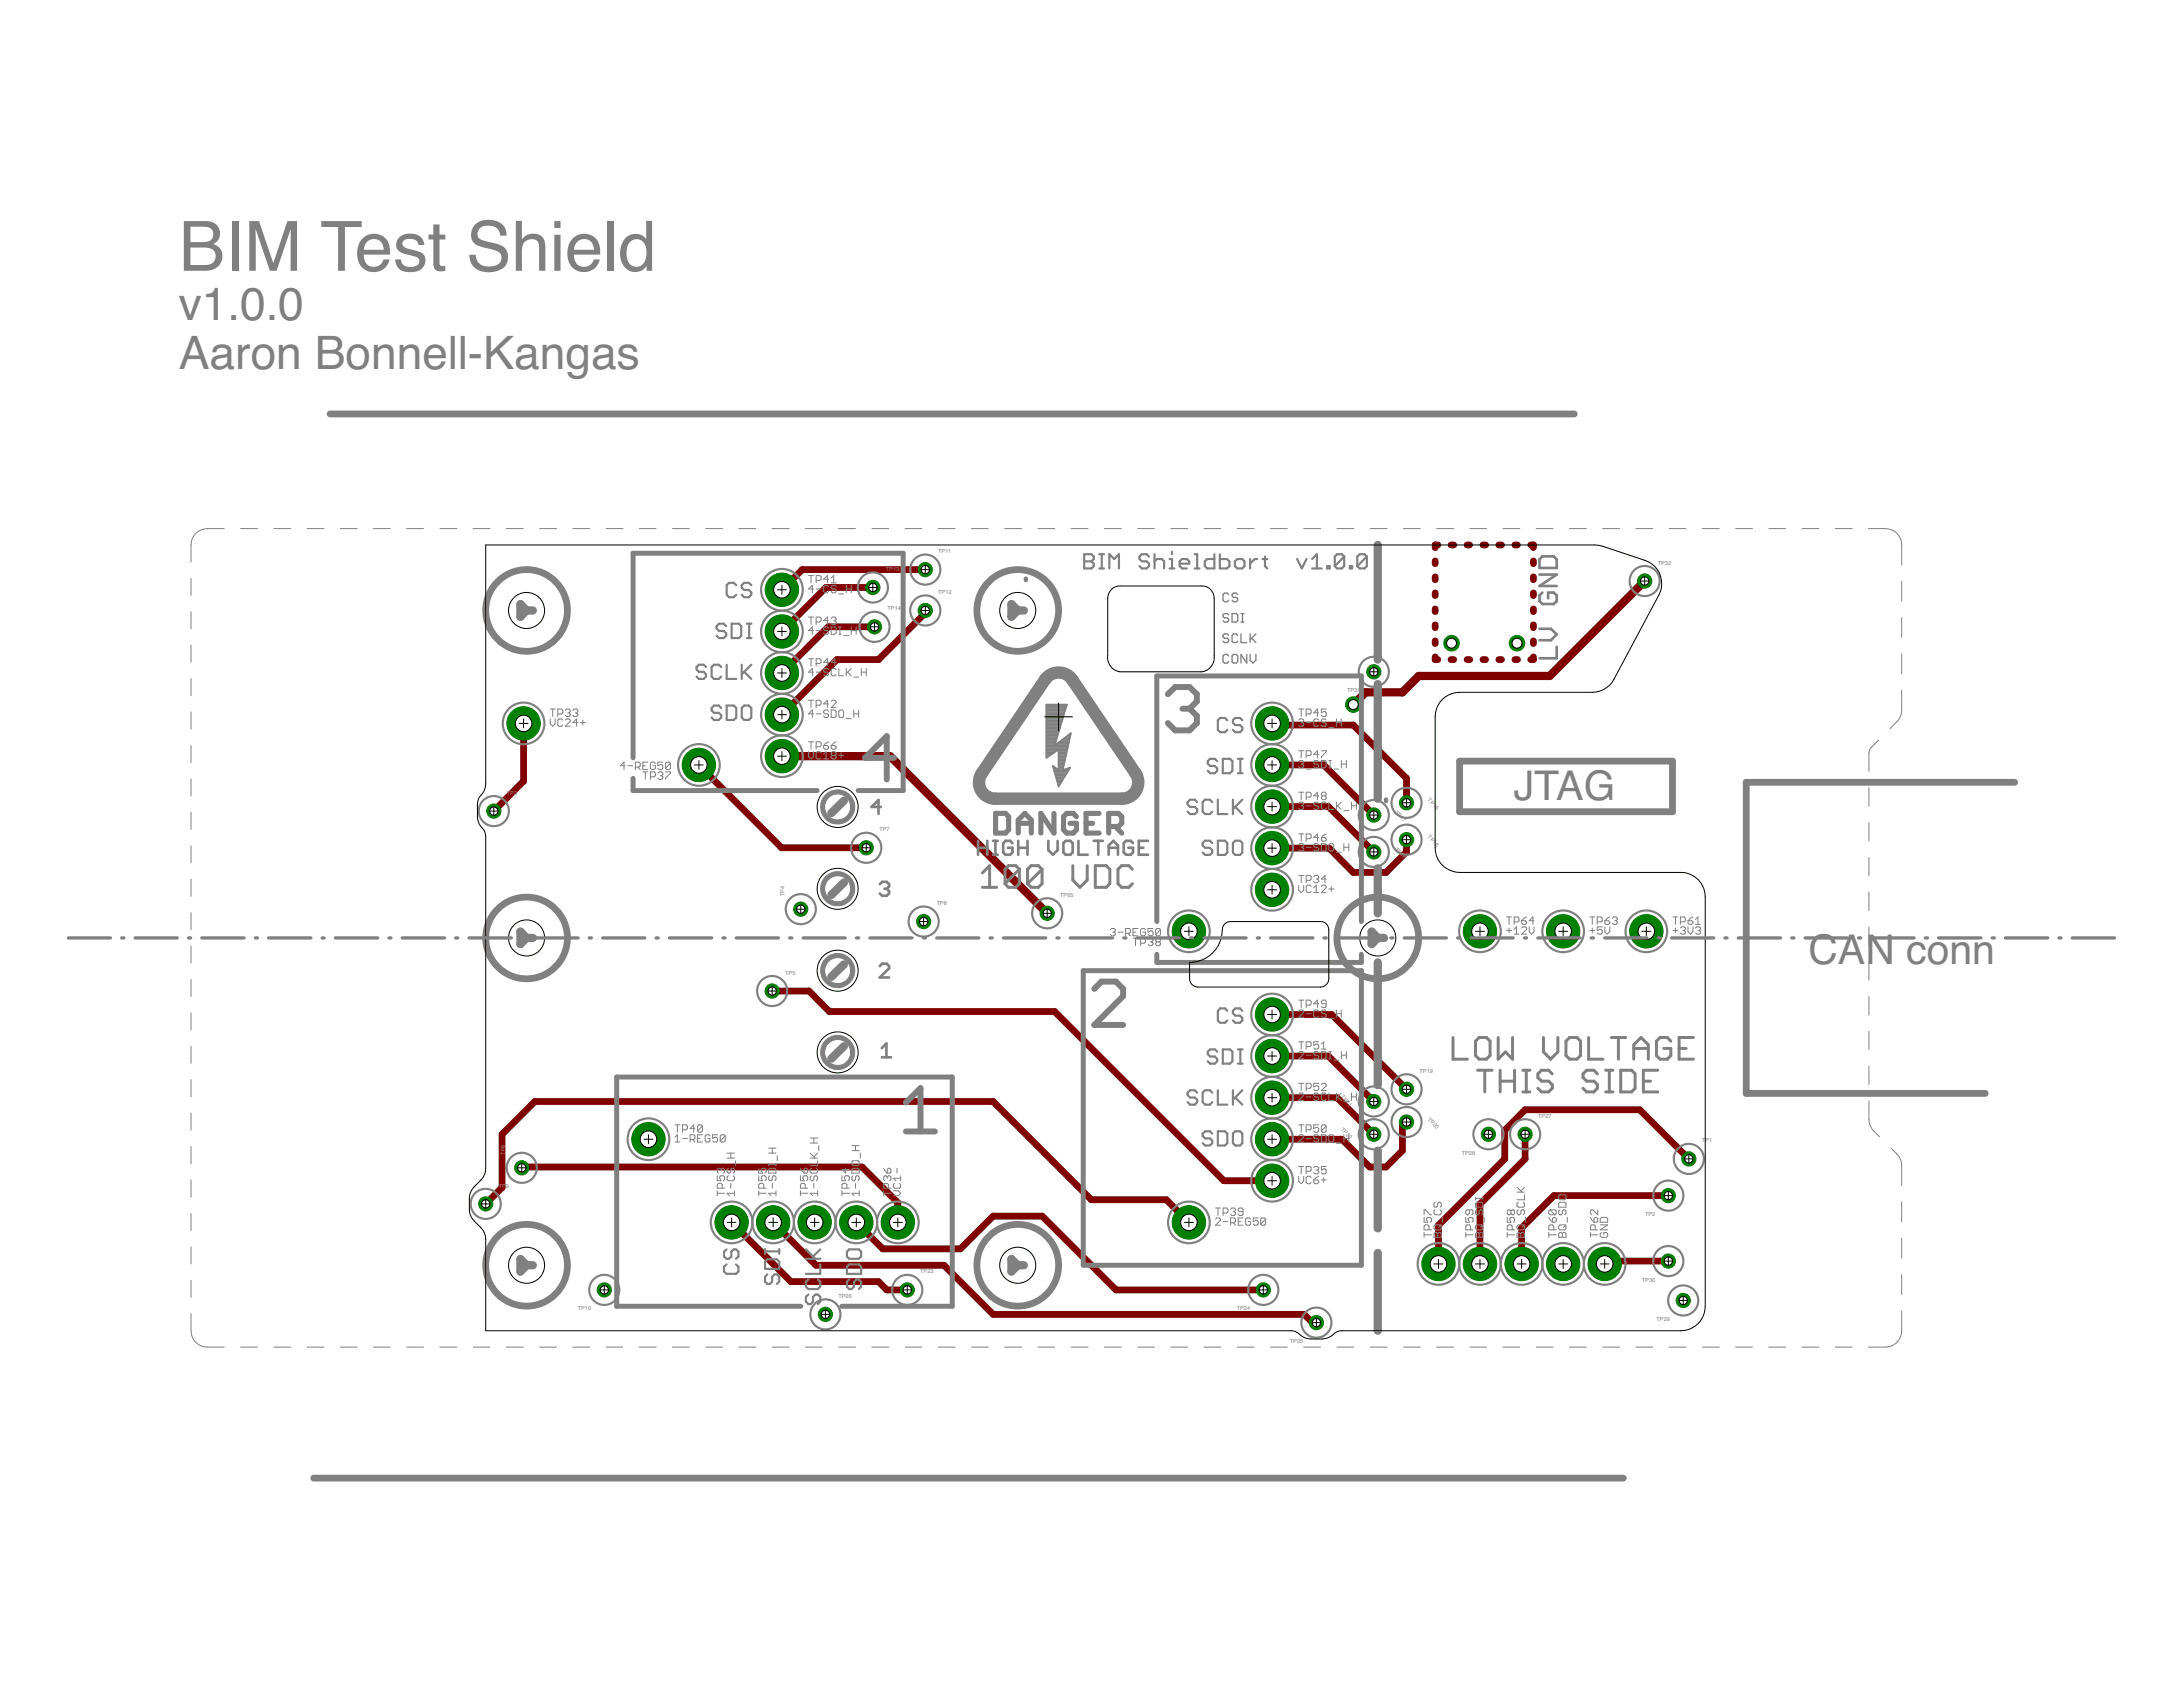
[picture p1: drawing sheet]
<svg xmlns="http://www.w3.org/2000/svg" width="279mm" height="216mm" viewBox="0 0 279 216" stroke-linecap="round" stroke-linejoin="round" font-family="sans-serif">
<defs><g id="words">
<text font-size="8.9" fill="#808080" x="22.9" y="34.7">BIM Test Shield</text>
<g font-size="5.9" fill="#808080">
<text x="22.9" y="40.9">v1.0.0</text>
<text x="22.9" y="47.2">Aaron Bonnell-Kangas</text>
</g>
<g font-size="5.2" fill="#808080">
<text x="193.7" y="102.4">JTAG</text>
<text x="231.5" y="123.4">CAN conn</text>
</g>
<g font-size=".7" fill="#808080">
<text x="120.1" y="70.8">TP11</text>
<text x="113.4" y="73.1">TP13</text>
<text x="120.1" y="76">TP12</text>
<text x="212.2" y="72.3">TP32</text>
<text x="113.6" y="78.1">TP14</text>
<text x="172.4" y="88.6">TP31</text>
<text x="64.9" y="101.7">TP3</text>
<text x="112.6" y="106.4">TP7</text>
<text x="178.5" y="104" transform="rotate(45 178.5 104)">TP17</text>
<text x="182.7" y="102.4" transform="rotate(45 182.7 102.4)">TP15</text>
<text x="182.7" y="107.2" transform="rotate(45 182.7 107.2)">TP16</text>
<text x="178.5" y="108.7" transform="rotate(45 178.5 108.7)">TP18</text>
<text x="100.4" y="114.7" transform="rotate(-90 100.4 114.7)">TP4</text>
<text x="119.9" y="115.8">TP8</text>
<text x="135.7" y="114.8">TP65</text>
<text x="100.5" y="124.7">TP5</text>
<text x="181.7" y="137.3">TP19</text>
<text x="171.6" y="140.4" transform="rotate(45 171.6 140.4)">TP21</text>
<text x="182.7" y="143.3" transform="rotate(45 182.7 143.3)">TP20</text>
<text x="196.9" y="143.1">TP27</text>
<text x="64.7" y="147.8" transform="rotate(-90 64.7 147.8)">TP6</text>
<text x="171.6" y="144.6" transform="rotate(45 171.6 144.6)">TP2</text>
<text x="187.1" y="147.8">TP28</text>
<text x="217.8" y="146.2">T</text>
<text x="218.3" y="146.2">P1</text>
<text x="63.8" y="152">TP9</text>
<text x="210.6" y="155.6">TP2</text>
<text x="74" y="167.7">TP10</text>
<text x="107.3" y="166.1">TP26</text>
<text x="117.8" y="163">TP23</text>
<text x="158.3" y="167.7">TP24</text>
<text x="210.1" y="164">TP30</text>
<text x="165.1" y="171.9">TP25</text>
<text x="212" y="169.1">TP29</text>
</g>
</g></defs>
<g fill="#800000" stroke="#800000" stroke-width=".87">
<path d="M67 92.6v7.4z"/>
<path d="M67 100l-3.8 3.8z"/>
<path d="M89.5 97.9l10.5 10.6z"/>
<path d="M100 108.5h10.9z"/>
<path d="M98.8 126.8h4.7z"/>
<path d="M103.5 126.8l2.7 2.7z"/>
<path d="M106.2 129.5h28.8z"/>
<path d="M135 129.5l21.6 21.6z"/>
<path d="M156.6 151.1h6.2z"/>
<path d="M149.3 153.5l2.9 2.9z"/>
<path d="M139.7 153.5h9.6z"/>
<path d="M127.1 141l12.6 12.5z"/>
<path d="M68.5 141h58.6z"/>
<path d="M64.3 145.2l4.2-4.2z"/>
<path d="M64.3 145.2v6.8z"/>
<path d="M62.2 154.1l2.1-2.1z"/>
<path d="M66.9 149.4l-.1 .1z"/>
<path d="M66.9 149.4h43.4z"/>
<path d="M110.3 149.4l4.6 4.5z"/>
<path d="M114.9 153.9v2.5z"/>
<path d="M183.7 69.7h.3z"/>
<path d="M185.7 69.7h.4z"/>
<path d="M187.8 69.7h.3z"/>
<path d="M189.8 69.7h.3z"/>
<path d="M191.8 69.7h.4z"/>
<path d="M193.9 69.7h.3z"/>
<path d="M195.9 69.7h.4z"/>
<path d="M196.3 69.7v.4z"/>
<path d="M196.3 71.8v.3z"/>
<path d="M196.3 73.8v.4z"/>
<path d="M196.3 75.9v.3z"/>
<path d="M196.3 77.9v.4z"/>
<path d="M196.3 80v.3z"/>
<path d="M196.3 82v.4z"/>
<path d="M196.3 84.1v.3z"/>
<path d="M195.9 84.4h.4z"/>
<path d="M193.9 84.4h.3z"/>
<path d="M191.8 84.4h.4z"/>
<path d="M189.8 84.4h.3z"/>
<path d="M187.8 84.4h.3z"/>
<path d="M185.7 84.4h.4z"/>
<path d="M183.7 84.4h.3z"/>
<path d="M183.7 84.1v.3z"/>
<path d="M183.7 82v.4z"/>
<path d="M183.7 80v.3z"/>
<path d="M183.7 77.9v.4z"/>
<path d="M183.7 75.9v.3z"/>
<path d="M183.7 73.8v.4z"/>
<path d="M183.7 71.8v.3z"/>
<path d="M183.7 69.7v.4z"/>
<path d="M205.4 161.8l.3-.4z"/>
<path d="M205.7 161.4h7.8z"/>
<path d="M93.6 156.4l7.6 7.6z"/>
<path d="M101.2 164h11.2z"/>
<path d="M112.4 164l1.1 1.1z"/>
<path d="M113.5 165.1h2.6z"/>
<path d="M99 156.4l5.4 5.5z"/>
<path d="M104.4 161.9h16.4z"/>
<path d="M120.8 161.9l6.3 6.3z"/>
<path d="M127.1 168.2h39.8z"/>
<path d="M166.9 168.2l1.1 1.1z"/>
<path d="M168 169.3h.5z"/>
<path d="M109.6 156.4l3.4 3.4z"/>
<path d="M113 159.8h9.9z"/>
<path d="M122.9 159.8l4.2-4.2z"/>
<path d="M127.1 155.6h6.3z"/>
<path d="M133.4 155.6l9.4 9.5z"/>
<path d="M142.8 165.1h18.9z"/>
<path d="M184.1 156.8v5z"/>
<path d="M184.1 156.8l8.5-8.5z"/>
<path d="M192.6 144.7v3.6z"/>
<path d="M195.2 142l-2.6 2.7z"/>
<path d="M195.2 142h14.7z"/>
<path d="M209.9 142l6.3 6.3z"/>
<path d="M189.4 154.1v7.7z"/>
<path d="M189.4 154.1l5.8-5.8z"/>
<path d="M195.2 145.2v3.1z"/>
<path d="M194.8 157.1v4.7z"/>
<path d="M198.9 153l-4.1 4.1z"/>
<path d="M198.9 153h14.6z"/>
<path d="M100.1 75.5l2.6-2.6z"/>
<path d="M102.7 72.9h15.7z"/>
<path d="M100.1 80.8l5.6-5.6z"/>
<path d="M105.7 75.2h6z"/>
<path d="M100.1 91.5l7-7.1z"/>
<path d="M107.1 84.4h5.3z"/>
<path d="M112.4 84.4l6-6z"/>
<path d="M118.4 78.1v.3z"/>
<path d="M100.1 86.1l5.9-5.9z"/>
<path d="M106 80.2h5.9z"/>
<path d="M111.9 80.2h.5z"/>
<path d="M180 99.6v3.1z"/>
<path d="M173.2 92.8l6.8 6.8z"/>
<path d="M163 92.8h10.2z"/>
<path d="M162.8 92.6l.2 .2z"/>
<path d="M169.4 97.9l6.4 6.4z"/>
<path d="M162.8 97.9h6.6z"/>
<path d="M180 107.5v1.5z"/>
<path d="M177.4 111.7l2.6-2.7z"/>
<path d="M173.2 111.7h4.2z"/>
<path d="M170.1 108.5l3.1 3.2z"/>
<path d="M162.8 108.5h7.3z"/>
<path d="M170 103.2l5.8 5.8z"/>
<path d="M162.8 103.2h7.2z"/>
<path d="M162.8 129.8h7.6z"/>
<path d="M170.4 129.8l9.6 9.6z"/>
<path d="M162.8 135.1h7.2z"/>
<path d="M170 135.1l5.8 5.9z"/>
<path d="M162.8 145.8h8.9z"/>
<path d="M171.7 145.8l3.6 3.6z"/>
<path d="M175.3 149.4h2.1z"/>
<path d="M177.4 149.4l2.1-2.1z"/>
<path d="M179.5 144.1v3.2z"/>
<path d="M179.5 144.1l.5-.5z"/>
<path d="M162.8 140.5h8.3z"/>
<path d="M171.1 140.5l4.7 4.7z"/>
</g>
<g fill="#800000" stroke="#800000" stroke-width="1.1">
<path d="M173.2 90.2l1.6-1.6z"/>
<path d="M174.8 88.6h4.7z"/>
<path d="M179.5 88.6l2.1-2.1z"/>
<path d="M181.6 86.5h16.8z"/>
<path d="M198.4 86.5l12.1-12.1z"/>
<path d="M100.1 96.8h13.8z"/>
<path d="M113.9 96.8l20.1 20.1z"/>
</g>
<circle cx="63.2" cy="103.8" r=".91" fill="#008000" stroke="#008000" stroke-width=".13"/>
<circle cx="63.2" cy="103.8" r=".53" fill="#fff" stroke="#000" stroke-width=".13"/>
<circle cx="102.5" cy="116.4" r=".91" fill="#008000" stroke="#008000" stroke-width=".13"/>
<circle cx="102.5" cy="116.4" r=".53" fill="#fff" stroke="#000" stroke-width=".13"/>
<circle cx="98.8" cy="126.8" r=".91" fill="#008000" stroke="#008000" stroke-width=".13"/>
<circle cx="98.8" cy="126.8" r=".53" fill="#fff" stroke="#000" stroke-width=".13"/>
<circle cx="66.8" cy="149.5" r=".91" fill="#008000" stroke="#008000" stroke-width=".13"/>
<circle cx="66.8" cy="149.5" r=".53" fill="#fff" stroke="#000" stroke-width=".13"/>
<circle cx="110.9" cy="108.5" r=".91" fill="#008000" stroke="#008000" stroke-width=".13"/>
<circle cx="110.9" cy="108.5" r=".53" fill="#fff" stroke="#000" stroke-width=".13"/>
<circle cx="118.2" cy="117.9" r=".91" fill="#008000" stroke="#008000" stroke-width=".13"/>
<circle cx="118.2" cy="117.9" r=".53" fill="#fff" stroke="#000" stroke-width=".13"/>
<circle cx="62.2" cy="154.1" r=".91" fill="#008000" stroke="#008000" stroke-width=".13"/>
<circle cx="62.2" cy="154.1" r=".53" fill="#fff" stroke="#000" stroke-width=".13"/>
<circle cx="77.3" cy="165.1" r=".91" fill="#008000" stroke="#008000" stroke-width=".13"/>
<circle cx="77.3" cy="165.1" r=".53" fill="#fff" stroke="#000" stroke-width=".13"/>
<circle cx="118.4" cy="72.9" r=".91" fill="#008000" stroke="#008000" stroke-width=".13"/>
<circle cx="118.4" cy="72.9" r=".53" fill="#fff" stroke="#000" stroke-width=".13"/>
<circle cx="118.4" cy="78.1" r=".91" fill="#008000" stroke="#008000" stroke-width=".13"/>
<circle cx="118.4" cy="78.1" r=".53" fill="#fff" stroke="#000" stroke-width=".13"/>
<circle cx="111.7" cy="75.2" r=".91" fill="#008000" stroke="#008000" stroke-width=".13"/>
<circle cx="111.7" cy="75.2" r=".53" fill="#fff" stroke="#000" stroke-width=".13"/>
<circle cx="111.9" cy="80.2" r=".91" fill="#008000" stroke="#008000" stroke-width=".13"/>
<circle cx="111.9" cy="80.2" r=".53" fill="#fff" stroke="#000" stroke-width=".13"/>
<circle cx="180" cy="102.7" r=".91" fill="#008000" stroke="#008000" stroke-width=".13"/>
<circle cx="180" cy="102.7" r=".53" fill="#fff" stroke="#000" stroke-width=".13"/>
<circle cx="180" cy="107.5" r=".91" fill="#008000" stroke="#008000" stroke-width=".13"/>
<circle cx="180" cy="107.5" r=".53" fill="#fff" stroke="#000" stroke-width=".13"/>
<circle cx="175.8" cy="104.3" r=".91" fill="#008000" stroke="#008000" stroke-width=".13"/>
<circle cx="175.8" cy="104.3" r=".53" fill="#fff" stroke="#000" stroke-width=".13"/>
<circle cx="175.8" cy="109" r=".91" fill="#008000" stroke="#008000" stroke-width=".13"/>
<circle cx="175.8" cy="109" r=".53" fill="#fff" stroke="#000" stroke-width=".13"/>
<circle cx="180" cy="139.4" r=".91" fill="#008000" stroke="#008000" stroke-width=".13"/>
<circle cx="180" cy="139.4" r=".53" fill="#fff" stroke="#000" stroke-width=".13"/>
<circle cx="180" cy="143.6" r=".91" fill="#008000" stroke="#008000" stroke-width=".13"/>
<circle cx="180" cy="143.6" r=".53" fill="#fff" stroke="#000" stroke-width=".13"/>
<circle cx="175.8" cy="141" r=".91" fill="#008000" stroke="#008000" stroke-width=".13"/>
<circle cx="175.8" cy="141" r=".53" fill="#fff" stroke="#000" stroke-width=".13"/>
<circle cx="175.8" cy="145.2" r=".91" fill="#008000" stroke="#008000" stroke-width=".13"/>
<circle cx="175.8" cy="145.2" r=".53" fill="#fff" stroke="#000" stroke-width=".13"/>
<circle cx="116.1" cy="165.1" r=".91" fill="#008000" stroke="#008000" stroke-width=".13"/>
<circle cx="116.1" cy="165.1" r=".53" fill="#fff" stroke="#000" stroke-width=".13"/>
<circle cx="161.7" cy="165.1" r=".91" fill="#008000" stroke="#008000" stroke-width=".13"/>
<circle cx="161.7" cy="165.1" r=".53" fill="#fff" stroke="#000" stroke-width=".13"/>
<circle cx="168.5" cy="169.3" r=".91" fill="#008000" stroke="#008000" stroke-width=".13"/>
<circle cx="168.5" cy="169.3" r=".53" fill="#fff" stroke="#000" stroke-width=".13"/>
<circle cx="105.6" cy="168.2" r=".91" fill="#008000" stroke="#008000" stroke-width=".13"/>
<circle cx="105.6" cy="168.2" r=".53" fill="#fff" stroke="#000" stroke-width=".13"/>
<circle cx="216.2" cy="148.3" r=".91" fill="#008000" stroke="#008000" stroke-width=".13"/>
<circle cx="216.2" cy="148.3" r=".53" fill="#fff" stroke="#000" stroke-width=".13"/>
<circle cx="213.5" cy="153" r=".91" fill="#008000" stroke="#008000" stroke-width=".13"/>
<circle cx="213.5" cy="153" r=".53" fill="#fff" stroke="#000" stroke-width=".13"/>
<circle cx="195.2" cy="145.2" r=".91" fill="#008000" stroke="#008000" stroke-width=".13"/>
<circle cx="195.2" cy="145.2" r=".53" fill="#fff" stroke="#000" stroke-width=".13"/>
<circle cx="190.5" cy="145.2" r=".91" fill="#008000" stroke="#008000" stroke-width=".13"/>
<circle cx="190.5" cy="145.2" r=".53" fill="#fff" stroke="#000" stroke-width=".13"/>
<circle cx="215.4" cy="166.4" r=".91" fill="#008000" stroke="#008000" stroke-width=".13"/>
<circle cx="215.4" cy="166.4" r=".53" fill="#fff" stroke="#000" stroke-width=".13"/>
<circle cx="213.5" cy="161.4" r=".91" fill="#008000" stroke="#008000" stroke-width=".13"/>
<circle cx="213.5" cy="161.4" r=".53" fill="#fff" stroke="#000" stroke-width=".13"/>
<circle cx="175.8" cy="86" r=".91" fill="#008000" stroke="#008000" stroke-width=".13"/>
<circle cx="175.8" cy="86" r=".53" fill="#fff" stroke="#000" stroke-width=".13"/>
<circle cx="210.5" cy="74.4" r=".91" fill="#008000" stroke="#008000" stroke-width=".13"/>
<circle cx="210.5" cy="74.4" r=".53" fill="#fff" stroke="#000" stroke-width=".13"/>
<circle cx="67" cy="92.6" r="2.14" fill="#008000" stroke="#008000" stroke-width=".13"/>
<circle cx="67" cy="92.6" r="1.06" fill="#fff" stroke="#000" stroke-width=".13"/>
<circle cx="162.8" cy="113.9" r="2.14" fill="#008000" stroke="#008000" stroke-width=".13"/>
<circle cx="162.8" cy="113.9" r="1.06" fill="#fff" stroke="#000" stroke-width=".13"/>
<circle cx="162.8" cy="151.1" r="2.14" fill="#008000" stroke="#008000" stroke-width=".13"/>
<circle cx="162.8" cy="151.1" r="1.06" fill="#fff" stroke="#000" stroke-width=".13"/>
<circle cx="114.9" cy="156.4" r="2.14" fill="#008000" stroke="#008000" stroke-width=".13"/>
<circle cx="114.9" cy="156.4" r="1.06" fill="#fff" stroke="#000" stroke-width=".13"/>
<circle cx="89.5" cy="97.9" r="2.14" fill="#008000" stroke="#008000" stroke-width=".13"/>
<circle cx="89.5" cy="97.9" r="1.06" fill="#fff" stroke="#000" stroke-width=".13"/>
<circle cx="152.2" cy="119.2" r="2.14" fill="#008000" stroke="#008000" stroke-width=".13"/>
<circle cx="152.2" cy="119.2" r="1.06" fill="#fff" stroke="#000" stroke-width=".13"/>
<circle cx="152.2" cy="156.4" r="2.14" fill="#008000" stroke="#008000" stroke-width=".13"/>
<circle cx="152.2" cy="156.4" r="1.06" fill="#fff" stroke="#000" stroke-width=".13"/>
<circle cx="83" cy="145.8" r="2.14" fill="#008000" stroke="#008000" stroke-width=".13"/>
<circle cx="83" cy="145.8" r="1.06" fill="#fff" stroke="#000" stroke-width=".13"/>
<circle cx="100.1" cy="75.5" r="2.14" fill="#008000" stroke="#008000" stroke-width=".13"/>
<circle cx="100.1" cy="75.5" r="1.06" fill="#fff" stroke="#000" stroke-width=".13"/>
<circle cx="100.1" cy="91.5" r="2.14" fill="#008000" stroke="#008000" stroke-width=".13"/>
<circle cx="100.1" cy="91.5" r="1.06" fill="#fff" stroke="#000" stroke-width=".13"/>
<circle cx="100.1" cy="80.8" r="2.14" fill="#008000" stroke="#008000" stroke-width=".13"/>
<circle cx="100.1" cy="80.8" r="1.06" fill="#fff" stroke="#000" stroke-width=".13"/>
<circle cx="100.1" cy="86.1" r="2.14" fill="#008000" stroke="#008000" stroke-width=".13"/>
<circle cx="100.1" cy="86.1" r="1.06" fill="#fff" stroke="#000" stroke-width=".13"/>
<circle cx="162.8" cy="92.6" r="2.14" fill="#008000" stroke="#008000" stroke-width=".13"/>
<circle cx="162.8" cy="92.6" r="1.06" fill="#fff" stroke="#000" stroke-width=".13"/>
<circle cx="162.8" cy="108.5" r="2.14" fill="#008000" stroke="#008000" stroke-width=".13"/>
<circle cx="162.8" cy="108.5" r="1.06" fill="#fff" stroke="#000" stroke-width=".13"/>
<circle cx="162.8" cy="97.9" r="2.14" fill="#008000" stroke="#008000" stroke-width=".13"/>
<circle cx="162.8" cy="97.9" r="1.06" fill="#fff" stroke="#000" stroke-width=".13"/>
<circle cx="162.8" cy="103.2" r="2.14" fill="#008000" stroke="#008000" stroke-width=".13"/>
<circle cx="162.8" cy="103.2" r="1.06" fill="#fff" stroke="#000" stroke-width=".13"/>
<circle cx="162.8" cy="129.8" r="2.14" fill="#008000" stroke="#008000" stroke-width=".13"/>
<circle cx="162.8" cy="129.8" r="1.06" fill="#fff" stroke="#000" stroke-width=".13"/>
<circle cx="162.8" cy="145.8" r="2.14" fill="#008000" stroke="#008000" stroke-width=".13"/>
<circle cx="162.8" cy="145.8" r="1.06" fill="#fff" stroke="#000" stroke-width=".13"/>
<circle cx="162.8" cy="135.1" r="2.14" fill="#008000" stroke="#008000" stroke-width=".13"/>
<circle cx="162.8" cy="135.1" r="1.06" fill="#fff" stroke="#000" stroke-width=".13"/>
<circle cx="162.8" cy="140.5" r="2.14" fill="#008000" stroke="#008000" stroke-width=".13"/>
<circle cx="162.8" cy="140.5" r="1.06" fill="#fff" stroke="#000" stroke-width=".13"/>
<circle cx="93.6" cy="156.4" r="2.14" fill="#008000" stroke="#008000" stroke-width=".13"/>
<circle cx="93.6" cy="156.4" r="1.06" fill="#fff" stroke="#000" stroke-width=".13"/>
<circle cx="109.6" cy="156.4" r="2.14" fill="#008000" stroke="#008000" stroke-width=".13"/>
<circle cx="109.6" cy="156.4" r="1.06" fill="#fff" stroke="#000" stroke-width=".13"/>
<circle cx="99" cy="156.4" r="2.14" fill="#008000" stroke="#008000" stroke-width=".13"/>
<circle cx="99" cy="156.4" r="1.06" fill="#fff" stroke="#000" stroke-width=".13"/>
<circle cx="104.3" cy="156.4" r="2.14" fill="#008000" stroke="#008000" stroke-width=".13"/>
<circle cx="104.3" cy="156.4" r="1.06" fill="#fff" stroke="#000" stroke-width=".13"/>
<circle cx="184.1" cy="161.8" r="2.14" fill="#008000" stroke="#008000" stroke-width=".13"/>
<circle cx="184.1" cy="161.8" r="1.06" fill="#fff" stroke="#000" stroke-width=".13"/>
<circle cx="194.8" cy="161.8" r="2.14" fill="#008000" stroke="#008000" stroke-width=".13"/>
<circle cx="194.8" cy="161.8" r="1.06" fill="#fff" stroke="#000" stroke-width=".13"/>
<circle cx="189.4" cy="161.8" r="2.14" fill="#008000" stroke="#008000" stroke-width=".13"/>
<circle cx="189.4" cy="161.8" r="1.06" fill="#fff" stroke="#000" stroke-width=".13"/>
<circle cx="200.1" cy="161.8" r="2.14" fill="#008000" stroke="#008000" stroke-width=".13"/>
<circle cx="200.1" cy="161.8" r="1.06" fill="#fff" stroke="#000" stroke-width=".13"/>
<circle cx="210.7" cy="119.2" r="2.14" fill="#008000" stroke="#008000" stroke-width=".13"/>
<circle cx="210.7" cy="119.2" r="1.06" fill="#fff" stroke="#000" stroke-width=".13"/>
<circle cx="205.4" cy="161.8" r="2.14" fill="#008000" stroke="#008000" stroke-width=".13"/>
<circle cx="205.4" cy="161.8" r="1.06" fill="#fff" stroke="#000" stroke-width=".13"/>
<circle cx="200.1" cy="119.2" r="2.14" fill="#008000" stroke="#008000" stroke-width=".13"/>
<circle cx="200.1" cy="119.2" r="1.06" fill="#fff" stroke="#000" stroke-width=".13"/>
<circle cx="189.4" cy="119.2" r="2.14" fill="#008000" stroke="#008000" stroke-width=".13"/>
<circle cx="189.4" cy="119.2" r="1.06" fill="#fff" stroke="#000" stroke-width=".13"/>
<circle cx="134" cy="116.9" r=".91" fill="#008000" stroke="#008000" stroke-width=".13"/>
<circle cx="134" cy="116.9" r=".53" fill="#fff" stroke="#000" stroke-width=".13"/>
<circle cx="100.1" cy="96.8" r="2.14" fill="#008000" stroke="#008000" stroke-width=".13"/>
<circle cx="100.1" cy="96.8" r="1.06" fill="#fff" stroke="#000" stroke-width=".13"/>
<circle cx="185.8" cy="82.3" r=".99" fill="#008000" stroke="#008000" stroke-width=".13"/>
<circle cx="185.8" cy="82.3" r=".64" fill="#fff" stroke="#000" stroke-width=".13"/>
<circle cx="194.2" cy="82.3" r=".99" fill="#008000" stroke="#008000" stroke-width=".13"/>
<circle cx="194.2" cy="82.3" r=".64" fill="#fff" stroke="#000" stroke-width=".13"/>
<circle cx="173.2" cy="90.2" r=".99" fill="#008000" stroke="#008000" stroke-width=".13"/>
<circle cx="173.2" cy="90.2" r=".64" fill="#fff" stroke="#000" stroke-width=".13"/>
<g fill="#808080" stroke="#808080" stroke-width=".34">
<path d="M112.9 134.1l.6-.6z"/>
<path d="M113.5 133.5v1.8z"/>
<path d="M112.9 135.3h1.1z"/>
<path d="M112.6 125.1h1.2z"/>
<path d="M112.6 125.1l1.2-1.2z"/>
<path d="M113.8 123.6v.3z"/>
<path d="M113.5 123.3l.3 .3z"/>
<path d="M112.9 123.3h.6z"/>
<path d="M112.9 123.3l-.3 .3z"/>
<path d="M112.6 113.2l.3-.3z"/>
<path d="M112.9 112.9h.6z"/>
<path d="M113.5 112.9l.3 .3z"/>
<path d="M113.8 113.2v.3z"/>
<path d="M113.8 113.5l-.3 .2z"/>
<path d="M113.2 113.7h.3z"/>
<path d="M113.5 113.7l.3 .3z"/>
<path d="M113.8 114v.3z"/>
<path d="M113.8 114.3l-.3 .3z"/>
<path d="M112.9 114.6h.6z"/>
<path d="M112.6 114.3l.3 .3z"/>
<path d="M112.4 102.4v1.8z"/>
<path d="M112.4 102.4l-.9 .9z"/>
<path d="M111.5 103.3h1.2z"/>
<path d="M125.2 107.6v1.8z"/>
<path d="M125.2 108.5h1.2z"/>
<path d="M126.4 107.6v1.8z"/>
<path d="M127.1 109.4h.6z"/>
<path d="M127.4 107.6v1.8z"/>
<path d="M127.1 107.6h.6z"/>
<path d="M129.3 107.6l.3 .3z"/>
<path d="M128.7 107.6h.6z"/>
<path d="M128.7 107.6l-.3 .3z"/>
<path d="M128.4 107.9v1.2z"/>
<path d="M128.4 109.1l.3 .3z"/>
<path d="M128.7 109.4h.6z"/>
<path d="M129.3 109.4l.3-.3z"/>
<path d="M129.6 108.5v.6z"/>
<path d="M129 108.5h.6z"/>
<path d="M130.3 107.6v1.8z"/>
<path d="M130.3 108.5h1.2z"/>
<path d="M131.5 107.6v1.8z"/>
<path d="M134.2 107.6v1.2z"/>
<path d="M134.2 108.8l.6 .6z"/>
<path d="M135.4 108.8l-.6 .6z"/>
<path d="M135.4 107.6v1.2z"/>
<path d="M136.4 107.6h.6z"/>
<path d="M136.4 107.6l-.3 .3z"/>
<path d="M136.1 107.9v1.2z"/>
<path d="M136.1 109.1l.3 .3z"/>
<path d="M136.4 109.4h.6z"/>
<path d="M137 109.4l.3-.3z"/>
<path d="M137.3 107.9v1.2z"/>
<path d="M137 107.6l.3 .3z"/>
<path d="M138 107.6v1.8z"/>
<path d="M138 109.4h1.2z"/>
<path d="M140.6 107.6v1.8z"/>
<path d="M140 107.6h1.2z"/>
<path d="M141.9 108.2v1.2z"/>
<path d="M142.5 107.6l-.6 .6z"/>
<path d="M142.5 107.6l.6 .6z"/>
<path d="M143.1 108.2v1.2z"/>
<path d="M141.9 108.5h1.2z"/>
<path d="M144.7 107.6l.3 .3z"/>
<path d="M144.1 107.6h.6z"/>
<path d="M144.1 107.6l-.3 .3z"/>
<path d="M143.8 107.9v1.2z"/>
<path d="M143.8 109.1l.3 .3z"/>
<path d="M144.1 109.4h.6z"/>
<path d="M144.7 109.4l.3-.3z"/>
<path d="M145 108.5v.6z"/>
<path d="M144.4 108.5h.6z"/>
<path d="M145.8 107.6h1.1z"/>
<path d="M145.8 107.6v1.8z"/>
<path d="M145.8 109.4h1.1z"/>
<path d="M145.8 108.5h.5z"/>
<path d="M197 84.2h2.2z"/>
<path d="M199.2 82.8v1.4z"/>
<path d="M197 81.9h1.5z"/>
<path d="M198.5 81.9l.7-.7z"/>
<path d="M198.5 80.5l.7 .7z"/>
<path d="M197 80.5h1.5z"/>
<path d="M197.4 75.8l-.4 .4z"/>
<path d="M197 76.2v.7z"/>
<path d="M197 76.9l.4 .4z"/>
<path d="M197.4 77.3h1.5z"/>
<path d="M198.9 77.3l.3-.4z"/>
<path d="M199.2 76.2v.7z"/>
<path d="M198.9 75.8l.3 .4z"/>
<path d="M198.1 75.8h.8z"/>
<path d="M198.1 75.8v.8z"/>
<path d="M197 75h2.2z"/>
<path d="M197 75l2.2-1.5z"/>
<path d="M197 73.5h2.2z"/>
<path d="M197 72.7h2.2z"/>
<path d="M199.2 71.6v1.1z"/>
<path d="M198.9 71.2l.3 .4z"/>
<path d="M197.4 71.2h1.5z"/>
<path d="M197.4 71.2l-.4 .4z"/>
<path d="M197 71.6v1.1z"/>
</g>
<g fill="#808080" stroke="#808080" stroke-width=".66">
<path d="M127.4 104.1v2.5z"/>
<path d="M127.4 106.6h1.3z"/>
<path d="M129.1 106.2l-.4 .4z"/>
<path d="M129.1 104.5v1.7z"/>
<path d="M128.7 104.1l.4 .4z"/>
<path d="M127.4 104.1h1.3z"/>
<path d="M130.3 104.9v1.7z"/>
<path d="M130.3 104.9l.9-.8z"/>
<path d="M131.2 104.1l.8 .8z"/>
<path d="M132 104.9v1.7z"/>
<path d="M130.3 105.4h1.7z"/>
<path d="M133.2 104.1v2.5z"/>
<path d="M133.2 104.1l1.7 2.5z"/>
<path d="M134.9 104.1v2.5z"/>
<path d="M137.4 104.1l.4 .4z"/>
<path d="M136.5 104.1h.9z"/>
<path d="M136.5 104.1l-.4 .4z"/>
<path d="M136.1 104.5v1.7z"/>
<path d="M136.1 106.2l.4 .4z"/>
<path d="M136.5 106.6h.9z"/>
<path d="M137.8 106.2l-.4 .4z"/>
<path d="M137.8 105.4v.8z"/>
<path d="M136.9 105.4h.9z"/>
<path d="M139 104.1h1.7z"/>
<path d="M139 104.1v2.5z"/>
<path d="M139 106.6h1.7z"/>
<path d="M139 105.4h.8z"/>
<path d="M141.9 104.1v2.5z"/>
<path d="M141.9 104.1h1.3z"/>
<path d="M143.2 104.1l.4 .4z"/>
<path d="M143.6 104.5v.9z"/>
<path d="M143.2 105.8l.4-.4z"/>
<path d="M141.9 105.8h1.3z"/>
<path d="M142.7 105.8l.9 .8z"/>
</g>
<g fill="#808080" stroke="#808080" stroke-width="1.1">
<path d="M176.3 69.7v14.7z"/>
<path d="M176.3 87.5v14.7z"/>
<path d="M176.3 111.1v5.8z"/>
<path d="M176.3 123.2v15.7z"/>
<path d="M176.3 147.3v9.9z"/>
<path d="M176.3 160.4v9.9z"/>
<path d="M176.3 120h.8z"/>
<path d="M175.6 119.2l.7 .8z"/>
<path d="M175.6 119.2v1.6z"/>
<path d="M175.6 120.8l.7-.8z"/>
<path d="M67.4 161.9h.8z"/>
<path d="M66.6 161.1l.8 .8z"/>
<path d="M66.6 161.1v1.6z"/>
<path d="M67.4 161.9l-.8 .8z"/>
<path d="M67.4 78.1h.8z"/>
<path d="M66.6 77.3l.8 .8z"/>
<path d="M66.6 77.3v1.6z"/>
<path d="M67.4 78.1l-.8 .8z"/>
<path d="M67.4 120h.8z"/>
<path d="M66.6 119.2l.8 .8z"/>
<path d="M66.6 119.2v1.6z"/>
<path d="M66.6 120.8l.8-.8z"/>
<path d="M130.3 78.1h.7z"/>
<path d="M129.5 77.3l.8 .8z"/>
<path d="M129.5 77.3v1.6z"/>
<path d="M129.5 78.9l.8-.8z"/>
<path d="M130.3 161.9h.7z"/>
<path d="M129.5 161.1l.8 .8z"/>
<path d="M129.5 161.1v1.6z"/>
<path d="M129.5 162.7l.8-.8z"/>
<path d="M106.4 114.5l1.6-1.6z"/>
<path d="M106.4 125l1.6-1.6z"/>
<path d="M106.4 135.5l1.6-1.6z"/>
<path d="M106.4 104.1l1.6-1.6z"/>
</g>
<g fill="#808080" stroke="#808080" stroke-width=".38">
<path d="M186 132.8v2.8z"/>
<path d="M186 135.6h1.8z"/>
<path d="M189.3 132.8h.9z"/>
<path d="M189.3 132.8l-.5 .4z"/>
<path d="M188.8 133.2v1.9z"/>
<path d="M188.8 135.1l.5 .5z"/>
<path d="M189.3 135.6h.9z"/>
<path d="M190.2 135.6l.5-.5z"/>
<path d="M190.7 133.2v1.9z"/>
<path d="M190.2 132.8l.5 .4z"/>
<path d="M191.7 132.8v2.8z"/>
<path d="M191.7 135.6l1-1z"/>
<path d="M192.7 134.6l.9 1z"/>
<path d="M193.6 132.8v2.8z"/>
<path d="M197.5 132.8v1.8z"/>
<path d="M197.5 134.6l1 1z"/>
<path d="M198.5 135.6l.9-1z"/>
<path d="M199.4 132.8v1.8z"/>
<path d="M200.9 132.8h.9z"/>
<path d="M200.9 132.8l-.5 .4z"/>
<path d="M200.4 133.2v1.9z"/>
<path d="M200.4 135.1l.5 .5z"/>
<path d="M200.9 135.6h.9z"/>
<path d="M201.8 135.6l.5-.5z"/>
<path d="M202.3 133.2v1.9z"/>
<path d="M201.8 132.8l.5 .4z"/>
<path d="M203.3 132.8v2.8z"/>
<path d="M203.3 135.6h1.9z"/>
<path d="M207.1 132.8v2.8z"/>
<path d="M206.2 132.8h1.9z"/>
<path d="M209.1 133.7v1.9z"/>
<path d="M209.1 133.7l.9-.9z"/>
<path d="M210 132.8l1 .9z"/>
<path d="M211 133.7v1.9z"/>
<path d="M209.1 134.2h1.9z"/>
<path d="M213.4 132.8l.4 .4z"/>
<path d="M212.5 132.8h.9z"/>
<path d="M212.5 132.8l-.5 .4z"/>
<path d="M212 133.2v1.9z"/>
<path d="M212 135.1l.5 .5z"/>
<path d="M212.5 135.6h.9z"/>
<path d="M213.8 135.1l-.4 .5z"/>
<path d="M213.8 134.2v.9z"/>
<path d="M212.9 134.2h.9z"/>
<path d="M214.9 132.8h1.8z"/>
<path d="M214.9 132.8v2.8z"/>
<path d="M214.9 135.6h1.8z"/>
<path d="M214.9 134.2h.9z"/>
<path d="M190 137v2.7z"/>
<path d="M189.1 137h1.9z"/>
<path d="M192 137v2.7z"/>
<path d="M192 138.4h1.8z"/>
<path d="M193.8 137v2.7z"/>
<path d="M194.9 139.7h.9z"/>
<path d="M195.3 137v2.7z"/>
<path d="M194.9 137h.9z"/>
<path d="M198.2 137l.5 .4z"/>
<path d="M197.3 137h.9z"/>
<path d="M197.3 137l-.5 .4z"/>
<path d="M196.8 137.4v.5z"/>
<path d="M196.8 137.9l.5 .5z"/>
<path d="M197.3 138.4h.9z"/>
<path d="M198.2 138.4l.5 .4z"/>
<path d="M198.7 138.8v.5z"/>
<path d="M198.7 139.3l-.5 .4z"/>
<path d="M197.3 139.7h.9z"/>
<path d="M196.8 139.3l.5 .4z"/>
<path d="M204 137l.4 .4z"/>
<path d="M203.1 137h.9z"/>
<path d="M203.1 137l-.5 .4z"/>
<path d="M202.6 137.4v.5z"/>
<path d="M202.6 137.9l.5 .5z"/>
<path d="M203.1 138.4h.9z"/>
<path d="M204 138.4l.4 .4z"/>
<path d="M204.4 138.8v.5z"/>
<path d="M204.4 139.3l-.4 .4z"/>
<path d="M203.1 139.7h.9z"/>
<path d="M202.6 139.3l.5 .4z"/>
<path d="M205.5 139.7h.9z"/>
<path d="M206 137v2.7z"/>
<path d="M205.5 137h.9z"/>
<path d="M207.4 137v2.7z"/>
<path d="M207.4 139.7h1.4z"/>
<path d="M209.3 139.3l-.5 .4z"/>
<path d="M209.3 137.4v1.9z"/>
<path d="M208.8 137l.5 .4z"/>
<path d="M207.4 137h1.4z"/>
<path d="M210.3 137h1.9z"/>
<path d="M210.3 137v2.7z"/>
<path d="M210.3 139.7h1.9z"/>
<path d="M210.3 138.4h.9z"/>
<path d="M126.7 110.8l-1 .9z"/>
<path d="M126.7 110.8v2.8z"/>
<path d="M125.7 113.6h1.9z"/>
<path d="M128.6 111.3v1.8z"/>
<path d="M129.1 110.8l-.5 .5z"/>
<path d="M129.1 110.8h.9z"/>
<path d="M130 110.8l.5 .5z"/>
<path d="M130.5 111.3v1.8z"/>
<path d="M130.5 113.1l-.5 .5z"/>
<path d="M129.1 113.6h.9z"/>
<path d="M128.6 113.1l.5 .5z"/>
<path d="M128.6 113.1l1.9-1.8z"/>
<path d="M131.5 111.3v1.8z"/>
<path d="M131.5 111.3l.5-.5z"/>
<path d="M132 110.8h.9z"/>
<path d="M132.9 110.8l.5 .5z"/>
<path d="M133.4 111.3v1.8z"/>
<path d="M133.4 113.1l-.5 .5z"/>
<path d="M132 113.6h.9z"/>
<path d="M131.5 113.1l.5 .5z"/>
<path d="M131.5 113.1l1.9-1.8z"/>
<path d="M137.3 110.8v1.8z"/>
<path d="M137.3 112.6l.9 1z"/>
<path d="M138.2 113.6l.9-1z"/>
<path d="M139.1 110.8v1.8z"/>
<path d="M140.2 110.8v2.8z"/>
<path d="M140.2 113.6h1.4z"/>
<path d="M141.6 113.6l.4-.5z"/>
<path d="M142 111.3v1.8z"/>
<path d="M141.6 110.8l.4 .5z"/>
<path d="M140.2 110.8h1.4z"/>
<path d="M144.5 110.8l.4 .5z"/>
<path d="M143.6 110.8h.9z"/>
<path d="M143.6 110.8l-.5 .5z"/>
<path d="M143.1 111.3v1.8z"/>
<path d="M143.1 113.1l.5 .5z"/>
<path d="M143.6 113.6h.9z"/>
<path d="M144.9 113.1l-.4 .5z"/>
</g>
<g fill="#808080" stroke="#808080" stroke-width=".28">
<path d="M93.9 74.6l.3 .3z"/>
<path d="M93.3 74.6h.6z"/>
<path d="M93 74.9l.3-.3z"/>
<path d="M93 74.9v1.2z"/>
<path d="M93 76.1l.3 .3z"/>
<path d="M93.3 76.4h.6z"/>
<path d="M93.9 76.4l.3-.3z"/>
<path d="M95.8 74.6l.4 .3z"/>
<path d="M95.2 74.6h.6z"/>
<path d="M94.9 74.9l.3-.3z"/>
<path d="M94.9 74.9v.3z"/>
<path d="M94.9 75.2l.3 .3z"/>
<path d="M95.2 75.5h.6z"/>
<path d="M95.8 75.5l.4 .3z"/>
<path d="M96.2 75.8v.3z"/>
<path d="M96.2 76.1l-.4 .3z"/>
<path d="M95.2 76.4h.6z"/>
<path d="M94.9 76.1l.3 .3z"/>
<path d="M92.6 79.8l.3 .3z"/>
<path d="M92 79.8h.6z"/>
<path d="M92 79.8l-.3 .3z"/>
<path d="M91.7 80.1v.3z"/>
<path d="M91.7 80.4l.3 .4z"/>
<path d="M92 80.8h.6z"/>
<path d="M92.6 80.8l.3 .2z"/>
<path d="M92.9 81v.4z"/>
<path d="M92.6 81.7l.3-.3z"/>
<path d="M92 81.7h.6z"/>
<path d="M91.7 81.4l.3 .3z"/>
<path d="M93.6 79.8v1.9z"/>
<path d="M93.6 81.7h1z"/>
<path d="M94.6 81.7l.3-.3z"/>
<path d="M94.9 80.1v1.3z"/>
<path d="M94.6 79.8l.3 .3z"/>
<path d="M93.6 79.8h1z"/>
<path d="M95.6 81.7h.6z"/>
<path d="M95.9 79.8v1.9z"/>
<path d="M95.6 79.8h.6z"/>
<path d="M92 90.3l.3 .3z"/>
<path d="M91.4 90.3h.6z"/>
<path d="M91.4 90.3l-.3 .3z"/>
<path d="M91.1 90.6v.3z"/>
<path d="M91.1 90.9l.3 .3z"/>
<path d="M91.4 91.2h.6z"/>
<path d="M92 91.2l.3 .3z"/>
<path d="M92.3 91.5v.3z"/>
<path d="M92.3 91.8l-.3 .3z"/>
<path d="M91.4 92.1h.6z"/>
<path d="M91.1 91.8l.3 .3z"/>
<path d="M93 90.3v1.8z"/>
<path d="M93 92.1h.9z"/>
<path d="M93.9 92.1l.3-.3z"/>
<path d="M94.2 90.6v1.2z"/>
<path d="M93.9 90.3l.3 .3z"/>
<path d="M93 90.3h.9z"/>
<path d="M95.2 90.3h.6z"/>
<path d="M95.2 90.3l-.3 .3z"/>
<path d="M94.9 90.6v1.2z"/>
<path d="M94.9 91.8l.3 .3z"/>
<path d="M95.2 92.1h.6z"/>
<path d="M95.8 92.1l.4-.3z"/>
<path d="M96.2 90.6v1.2z"/>
<path d="M95.8 90.3l.4 .3z"/>
<path d="M90.1 85.1l.3 .3z"/>
<path d="M89.5 85.1h.6z"/>
<path d="M89.5 85.1l-.3 .3z"/>
<path d="M89.2 85.4v.3z"/>
<path d="M89.2 85.7l.3 .3z"/>
<path d="M89.5 86h.6z"/>
<path d="M90.1 86l.3 .3z"/>
<path d="M90.4 86.3v.3z"/>
<path d="M90.4 86.6l-.3 .3z"/>
<path d="M89.5 86.9h.6z"/>
<path d="M89.2 86.6l.3 .3z"/>
<path d="M92 85.1l.3 .3z"/>
<path d="M91.4 85.1h.6z"/>
<path d="M91.4 85.1l-.3 .3z"/>
<path d="M91.1 85.4v1.2z"/>
<path d="M91.1 86.6l.3 .3z"/>
<path d="M91.4 86.9h.6z"/>
<path d="M92 86.9l.3-.3z"/>
<path d="M93 85.1v1.8z"/>
<path d="M93 86.9h1.2z"/>
<path d="M94.9 85.1v1.8z"/>
<path d="M96.2 85.1l-1.3 1.2z"/>
<path d="M95.2 86l1 .9z"/>
<path d="M156.8 91.9l.3 .3z"/>
<path d="M156.2 91.9h.6z"/>
<path d="M156.2 91.9l-.3 .3z"/>
<path d="M155.9 92.2v1.2z"/>
<path d="M155.9 93.4l.3 .3z"/>
<path d="M156.2 93.7h.6z"/>
<path d="M156.8 93.7l.3-.3z"/>
<path d="M158.7 91.9l.3 .3z"/>
<path d="M158.1 91.9h.6z"/>
<path d="M158.1 91.9l-.3 .3z"/>
<path d="M157.8 92.2v.3z"/>
<path d="M157.8 92.5l.3 .3z"/>
<path d="M158.1 92.8h.6z"/>
<path d="M158.7 92.8l.3 .3z"/>
<path d="M159 93.1v.3z"/>
<path d="M158.7 93.7l.3-.3z"/>
<path d="M158.1 93.7h.6z"/>
<path d="M157.8 93.4l.3 .3z"/>
<path d="M155.5 97.1l.3 .3z"/>
<path d="M154.9 97.1h.6z"/>
<path d="M154.9 97.1l-.3 .3z"/>
<path d="M154.6 97.4v.3z"/>
<path d="M154.6 97.7l.3 .3z"/>
<path d="M154.9 98h.6z"/>
<path d="M155.5 98l.3 .3z"/>
<path d="M155.8 98.3v.3z"/>
<path d="M155.8 98.6l-.3 .4z"/>
<path d="M154.9 99h.6z"/>
<path d="M154.6 98.6l.3 .4z"/>
<path d="M156.5 97.1v1.9z"/>
<path d="M156.5 99h.9z"/>
<path d="M157.4 99l.3-.4z"/>
<path d="M157.7 97.4v1.2z"/>
<path d="M157.4 97.1l.3 .3z"/>
<path d="M156.5 97.1h.9z"/>
<path d="M158.4 99h.6z"/>
<path d="M158.7 97.1v1.9z"/>
<path d="M158.4 97.1h.6z"/>
<path d="M154.9 107.6l.3 .3z"/>
<path d="M154.2 107.6h.7z"/>
<path d="M153.9 107.9l.3-.3z"/>
<path d="M153.9 107.9v.3z"/>
<path d="M153.9 108.2l.3 .3z"/>
<path d="M154.2 108.5h.7z"/>
<path d="M154.9 108.5l.3 .3z"/>
<path d="M155.2 108.8v.3z"/>
<path d="M155.2 109.1l-.3 .3z"/>
<path d="M154.2 109.4h.7z"/>
<path d="M153.9 109.1l.3 .3z"/>
<path d="M155.9 107.6v1.8z"/>
<path d="M155.9 109.4h.9z"/>
<path d="M156.8 109.4l.3-.3z"/>
<path d="M157.1 107.9v1.2z"/>
<path d="M156.8 107.6l.3 .3z"/>
<path d="M155.9 107.6h.9z"/>
<path d="M158.1 107.6h.6z"/>
<path d="M158.1 107.6l-.3 .3z"/>
<path d="M157.8 107.9v1.2z"/>
<path d="M157.8 109.1l.3 .3z"/>
<path d="M158.1 109.4h.6z"/>
<path d="M158.7 109.4l.3-.3z"/>
<path d="M159 107.9v1.2z"/>
<path d="M158.7 107.6l.3 .3z"/>
<path d="M152.9 102.3l.3 .4z"/>
<path d="M152.3 102.3h.6z"/>
<path d="M152.3 102.3l-.3 .4z"/>
<path d="M152 102.7v.3z"/>
<path d="M152 103l.3 .3z"/>
<path d="M152.3 103.3h.6z"/>
<path d="M152.9 103.3l.3 .3z"/>
<path d="M153.2 103.6v.3z"/>
<path d="M153.2 103.9l-.3 .3z"/>
<path d="M152.3 104.2h.6z"/>
<path d="M152 103.9l.3 .3z"/>
<path d="M154.9 102.3l.3 .4z"/>
<path d="M154.2 102.3h.7z"/>
<path d="M154.2 102.3l-.3 .4z"/>
<path d="M153.9 102.7v1.2z"/>
<path d="M153.9 103.9l.3 .3z"/>
<path d="M154.2 104.2h.7z"/>
<path d="M154.9 104.2l.3-.3z"/>
<path d="M155.9 102.3v1.9z"/>
<path d="M155.9 104.2h1.2z"/>
<path d="M157.8 102.3v1.9z"/>
<path d="M159 102.3l-1.2 1.3z"/>
<path d="M158.1 103.3l.9 .9z"/>
<path d="M156.8 129.1l.3 .3z"/>
<path d="M156.2 129.1h.6z"/>
<path d="M156.2 129.1l-.3 .3z"/>
<path d="M155.9 129.4v1.2z"/>
<path d="M155.9 130.6l.3 .3z"/>
<path d="M156.2 130.9h.6z"/>
<path d="M156.8 130.9l.3-.3z"/>
<path d="M158.7 129.1l.3 .3z"/>
<path d="M158.1 129.1h.6z"/>
<path d="M158.1 129.1l-.3 .3z"/>
<path d="M157.8 129.4v.3z"/>
<path d="M157.8 129.7l.3 .3z"/>
<path d="M158.1 130h.6z"/>
<path d="M158.7 130l.3 .3z"/>
<path d="M159 130.3v.3z"/>
<path d="M159 130.6l-.3 .3z"/>
<path d="M158.1 130.9h.6z"/>
<path d="M157.8 130.6l.3 .3z"/>
<path d="M155.5 134.3l.3 .3z"/>
<path d="M154.9 134.3h.6z"/>
<path d="M154.9 134.3l-.3 .3z"/>
<path d="M154.6 134.6v.3z"/>
<path d="M154.6 134.9l.3 .3z"/>
<path d="M154.9 135.2h.6z"/>
<path d="M155.5 135.2l.3 .3z"/>
<path d="M155.8 135.5v.3z"/>
<path d="M155.8 135.8l-.3 .3z"/>
<path d="M154.9 136.1h.6z"/>
<path d="M154.6 135.8l.3 .3z"/>
<path d="M156.5 134.3v1.8z"/>
<path d="M156.5 136.1h.9z"/>
<path d="M157.4 136.1l.3-.3z"/>
<path d="M157.7 134.6v1.2z"/>
<path d="M157.4 134.3l.3 .3z"/>
<path d="M156.5 134.3h.9z"/>
<path d="M158.4 136.1h.6z"/>
<path d="M158.7 134.3v1.8z"/>
<path d="M158.4 134.3h.6z"/>
<path d="M154.9 144.8l.3 .3z"/>
<path d="M154.2 144.8h.7z"/>
<path d="M153.9 145.1l.3-.3z"/>
<path d="M153.9 145.1v.3z"/>
<path d="M153.9 145.4l.3 .3z"/>
<path d="M154.2 145.7h.7z"/>
<path d="M154.9 145.7l.3 .3z"/>
<path d="M155.2 146v.3z"/>
<path d="M155.2 146.3l-.3 .3z"/>
<path d="M154.2 146.6h.7z"/>
<path d="M153.9 146.3l.3 .3z"/>
<path d="M155.9 144.8v1.8z"/>
<path d="M155.9 146.6h.9z"/>
<path d="M156.8 146.6l.3-.3z"/>
<path d="M157.1 145.1v1.2z"/>
<path d="M156.8 144.8l.3 .3z"/>
<path d="M155.9 144.8h.9z"/>
<path d="M158.1 144.8h.6z"/>
<path d="M158.1 144.8l-.3 .3z"/>
<path d="M157.8 145.1v1.2z"/>
<path d="M157.8 146.3l.3 .3z"/>
<path d="M158.1 146.6h.6z"/>
<path d="M158.7 146.6l.3-.3z"/>
<path d="M159 145.1v1.2z"/>
<path d="M158.7 144.8l.3 .3z"/>
<path d="M152.9 139.5l.3 .3z"/>
<path d="M152.3 139.5h.6z"/>
<path d="M152.3 139.5l-.3 .3z"/>
<path d="M152 139.8v.3z"/>
<path d="M152 140.1l.3 .4z"/>
<path d="M152.3 140.5h.6z"/>
<path d="M152.9 140.5l.3 .3z"/>
<path d="M153.2 140.8v.3z"/>
<path d="M153.2 141.1l-.3 .3z"/>
<path d="M152.3 141.4h.6z"/>
<path d="M152 141.1l.3 .3z"/>
<path d="M154.9 139.5l.3 .3z"/>
<path d="M154.2 139.5h.7z"/>
<path d="M154.2 139.5l-.3 .3z"/>
<path d="M153.9 139.8v1.3z"/>
<path d="M153.9 141.1l.3 .3z"/>
<path d="M154.2 141.4h.7z"/>
<path d="M155.2 141.1l-.3 .3z"/>
<path d="M155.9 139.5v1.9z"/>
<path d="M155.9 141.4h1.2z"/>
<path d="M157.8 139.5v1.9z"/>
<path d="M159 139.5l-1.2 1.3z"/>
<path d="M158.1 140.5l.9 .9z"/>
<path d="M92.7 162.1l.3-.3z"/>
<path d="M92.7 162.1v.6z"/>
<path d="M92.7 162.7l.3 .3z"/>
<path d="M93 163h1.2z"/>
<path d="M94.2 163l.3-.3z"/>
<path d="M94.5 162.1v.6z"/>
<path d="M94.2 161.8l.3 .3z"/>
<path d="M92.7 160.2l.3-.3z"/>
<path d="M92.7 160.2v.6z"/>
<path d="M92.7 160.8l.3 .3z"/>
<path d="M93 161.1h.3z"/>
<path d="M93.3 161.1l.3-.3z"/>
<path d="M93.6 160.2v.6z"/>
<path d="M93.6 160.2l.3-.3z"/>
<path d="M93.9 159.9h.3z"/>
<path d="M94.2 159.9l.3 .3z"/>
<path d="M94.5 160.2v.6z"/>
<path d="M94.2 161.1l.3-.3z"/>
<path d="M98.2 163.1l-.3 .3z"/>
<path d="M97.9 163.4v.6z"/>
<path d="M97.9 164l.3 .3z"/>
<path d="M98.2 164.3h.3z"/>
<path d="M98.5 164.3l.3-.3z"/>
<path d="M98.8 163.4v.6z"/>
<path d="M99.1 163.1l-.3 .3z"/>
<path d="M99.1 163.1h.3z"/>
<path d="M99.4 163.1l.3 .3z"/>
<path d="M99.7 163.4v.6z"/>
<path d="M99.7 164l-.3 .3z"/>
<path d="M97.9 162.4h1.8z"/>
<path d="M99.7 161.5v.9z"/>
<path d="M99.4 161.2l.3 .3z"/>
<path d="M98.2 161.2h1.2z"/>
<path d="M98.2 161.2l-.3 .3z"/>
<path d="M97.9 161.5v.9z"/>
<path d="M99.7 159.9v.6z"/>
<path d="M97.9 160.1h1.8z"/>
<path d="M97.9 159.9v.6z"/>
<path d="M108.7 163.7l-.3 .3z"/>
<path d="M108.4 164v.7z"/>
<path d="M108.4 164.7l.3 .3z"/>
<path d="M108.7 165h.3z"/>
<path d="M109 165l.3-.3z"/>
<path d="M109.3 164v.7z"/>
<path d="M109.6 163.7l-.3 .3z"/>
<path d="M109.6 163.7h.3z"/>
<path d="M109.9 163.7l.3 .3z"/>
<path d="M110.2 164v.7z"/>
<path d="M110.2 164.7l-.3 .3z"/>
<path d="M108.4 163h1.8z"/>
<path d="M110.2 162.1v.9z"/>
<path d="M109.9 161.8l.3 .3z"/>
<path d="M108.7 161.8h1.2z"/>
<path d="M108.7 161.8l-.3 .3z"/>
<path d="M108.4 162.1v.9z"/>
<path d="M108.4 160.2v.6z"/>
<path d="M108.4 160.8l.3 .3z"/>
<path d="M108.7 161.1h1.2z"/>
<path d="M109.9 161.1l.3-.3z"/>
<path d="M110.2 160.2v.6z"/>
<path d="M109.9 159.9l.3 .3z"/>
<path d="M108.7 159.9h1.2z"/>
<path d="M108.7 159.9l-.3 .3z"/>
<path d="M103.1 166l.4-.3z"/>
<path d="M103.1 166v.6z"/>
<path d="M103.1 166.6l.4 .3z"/>
<path d="M103.5 166.9h.3z"/>
<path d="M104.1 166.6l-.3 .3z"/>
<path d="M104.1 166v.6z"/>
<path d="M104.1 166l.3-.3z"/>
<path d="M104.4 165.7h.3z"/>
<path d="M104.7 165.7l.3 .3z"/>
<path d="M105 166v.6z"/>
<path d="M105 166.6l-.3 .3z"/>
<path d="M103.1 164l.4-.3z"/>
<path d="M103.1 164v.7z"/>
<path d="M103.1 164.7l.4 .3z"/>
<path d="M103.5 165h1.2z"/>
<path d="M104.7 165l.3-.3z"/>
<path d="M105 164v.7z"/>
<path d="M104.7 163.7l.3 .3z"/>
<path d="M103.1 163h1.9z"/>
<path d="M105 161.8v1.2z"/>
<path d="M103.1 161.1h1.9z"/>
<path d="M103.1 159.9l1.3 1.2z"/>
<path d="M104.1 160.8l.9-.9z"/>
<path d="M138.8 70.9v1.8z"/>
<path d="M138.8 70.9h.9z"/>
<path d="M139.7 70.9l.3 .3z"/>
<path d="M140 71.2v.3z"/>
<path d="M139.7 71.8l.3-.3z"/>
<path d="M139.7 71.8l.3 .3z"/>
<path d="M140 72.1v.4z"/>
<path d="M139.7 72.7l.3-.2z"/>
<path d="M138.8 72.7h.9z"/>
<path d="M138.8 71.8h.9z"/>
<path d="M140.7 72.7h.6z"/>
<path d="M141 70.9v1.8z"/>
<path d="M140.7 70.9h.6z"/>
<path d="M142 70.9v1.8z"/>
<path d="M142 70.9l.6 .6z"/>
<path d="M142.6 71.5l.6-.6z"/>
<path d="M143.2 70.9v1.8z"/>
<path d="M146.7 70.9l.4 .3z"/>
<path d="M146.2 70.9h.5z"/>
<path d="M145.8 71.2l.4-.3z"/>
<path d="M145.8 71.2v.3z"/>
<path d="M145.8 71.5l.4 .3z"/>
<path d="M146.2 71.8h.5z"/>
<path d="M146.7 71.8l.4 .3z"/>
<path d="M147.1 72.1v.4z"/>
<path d="M146.7 72.7l.4-.2z"/>
<path d="M146.2 72.7h.5z"/>
<path d="M145.8 72.5l.4 .2z"/>
<path d="M147.8 70.9v1.8z"/>
<path d="M147.8 71.8l.3-.3z"/>
<path d="M148.1 71.5h.6z"/>
<path d="M148.7 71.5l.3 .3z"/>
<path d="M149 71.8v.9z"/>
<path d="M149.7 71.5h.3z"/>
<path d="M150 71.5v1.2z"/>
<path d="M149.7 72.7h.6z"/>
<path d="M150 70.6v.3z"/>
<path d="M151.3 72.7h.6z"/>
<path d="M151 72.5l.3 .2z"/>
<path d="M151 71.8v.7z"/>
<path d="M151 71.8l.3-.3z"/>
<path d="M151.3 71.5h.6z"/>
<path d="M151.9 71.5l.3 .3z"/>
<path d="M152.2 71.8v.3z"/>
<path d="M151 72.1h1.2z"/>
<path d="M152.9 70.9h.3z"/>
<path d="M153.2 70.9v1.8z"/>
<path d="M152.9 72.7h.6z"/>
<path d="M155.4 70.9v1.8z"/>
<path d="M154.5 72.7h.9z"/>
<path d="M154.2 72.5l.3 .2z"/>
<path d="M154.2 71.8v.7z"/>
<path d="M154.2 71.8l.3-.3z"/>
<path d="M154.5 71.5h.9z"/>
<path d="M156.1 70.9v1.8z"/>
<path d="M156.1 72.7h.9z"/>
<path d="M157 72.7l.4-.2z"/>
<path d="M157.4 71.8v.7z"/>
<path d="M157 71.5l.4 .3z"/>
<path d="M156.1 71.5h.9z"/>
<path d="M158.4 72.7h.6z"/>
<path d="M159 72.7l.3-.2z"/>
<path d="M159.3 71.8v.7z"/>
<path d="M159 71.5l.3 .3z"/>
<path d="M158.4 71.5h.6z"/>
<path d="M158.1 71.8l.3-.3z"/>
<path d="M158.1 71.8v.7z"/>
<path d="M158.1 72.5l.3 .2z"/>
<path d="M160 71.5v1.2z"/>
<path d="M160 72.1l.6-.6z"/>
<path d="M160.6 71.5h.3z"/>
<path d="M161.9 71.2v1.3z"/>
<path d="M161.9 72.5l.3 .2z"/>
<path d="M161.6 71.5h.6z"/>
<path d="M166 71.5l.6 1.2z"/>
<path d="M167.2 71.5l-.6 1.2z"/>
<path d="M167.9 71.5l.7-.6z"/>
<path d="M168.6 70.9v1.8z"/>
<path d="M167.9 72.7h1.3z"/>
<path d="M169.9 72.5v.2z"/>
<path d="M169.9 72.5h.3z"/>
<path d="M170.2 72.5v.2z"/>
<path d="M169.9 72.7h.3z"/>
<path d="M170.8 71.2v1.3z"/>
<path d="M170.8 71.2l.3-.3z"/>
<path d="M171.1 70.9h.6z"/>
<path d="M171.7 70.9l.3 .3z"/>
<path d="M172 71.2v1.3z"/>
<path d="M172 72.5l-.3 .2z"/>
<path d="M171.1 72.7h.6z"/>
<path d="M170.8 72.5l.3 .2z"/>
<path d="M172 71.2l-1.2 1.3z"/>
<path d="M172.8 72.5v.2z"/>
<path d="M172.8 72.5h.3z"/>
<path d="M173.1 72.5v.2z"/>
<path d="M172.8 72.7h.3z"/>
<path d="M173.7 71.2v1.3z"/>
<path d="M173.7 71.2l.3-.3z"/>
<path d="M174 70.9h.6z"/>
<path d="M174.6 70.9l.3 .3z"/>
<path d="M174.9 71.2v1.3z"/>
<path d="M174.9 72.5l-.3 .2z"/>
<path d="M174 72.7h.6z"/>
<path d="M173.7 72.5l.3 .2z"/>
<path d="M173.7 72.5l1.2-1.3z"/>
</g>
<g fill="#808080" stroke="#808080" stroke-width=".63">
<path d="M138.6 124.2h35.6z"/>
<path d="M174.2 124.2v37.7z"/>
<path d="M138.6 161.9h35.6z"/>
<path d="M138.6 124.2v37.7z"/>
<path d="M78.9 137.8h43z"/>
<path d="M121.9 137.8v29.4z"/>
<path d="M107.7 167.2h14.2z"/>
<path d="M78.9 167.2h23.6z"/>
<path d="M78.9 137.8v29.4z"/>
<path d="M148.1 86.5v31.4z"/>
<path d="M148.1 122.1v1.1z"/>
<path d="M148.1 123.2h26.1z"/>
<path d="M174.2 122.1v1.1z"/>
<path d="M174.2 86.5v31.4z"/>
<path d="M148.1 86.5h26.1z"/>
<path d="M81 70.8h34.6z"/>
<path d="M115.6 70.8v30.4z"/>
<path d="M109.8 101.2h5.8z"/>
<path d="M81 101.2h23.6z"/>
<path d="M81 99.6v1.6z"/>
<path d="M81 70.8v26.2z"/>
</g>
<g fill="#808080" stroke="#808080" stroke-width=".76">
<path d="M116 141.1l1.8-1.8z"/>
<path d="M117.8 139.3v5.5z"/>
<path d="M116 144.8h3.7z"/>
<path d="M140.1 131.2h3.6z"/>
<path d="M140.1 131.2l3.6-3.7z"/>
<path d="M143.7 126.6v.9z"/>
<path d="M142.8 125.6l.9 1z"/>
<path d="M141 125.6h1.8z"/>
<path d="M141 125.6l-.9 1z"/>
<path d="M149.5 88.8l.9-.9z"/>
<path d="M150.4 87.9h1.9z"/>
<path d="M152.3 87.9l.9 .9z"/>
<path d="M153.2 88.8v1z"/>
<path d="M153.2 89.8l-.9 .9z"/>
<path d="M151.3 90.7h1z"/>
<path d="M152.3 90.7l.9 .9z"/>
<path d="M153.2 91.6v.9z"/>
<path d="M153.2 92.5l-.9 1z"/>
<path d="M150.4 93.5h1.9z"/>
<path d="M149.5 92.5l.9 1z"/>
<path d="M113.5 94.2v5.6z"/>
<path d="M113.5 94.2l-2.8 2.8z"/>
<path d="M110.7 97h3.7z"/>
</g>
<g fill="#808080" stroke="#808080" stroke-width=".17">
<path d="M157.1 75.9l.1 .2z"/>
<path d="M156.7 75.9h.4z"/>
<path d="M156.7 75.9l-.2 .2z"/>
<path d="M156.5 76.1v.7z"/>
<path d="M156.5 76.8l.2 .2z"/>
<path d="M156.7 77h.4z"/>
<path d="M157.2 76.8l-.1 .2z"/>
<path d="M158.2 75.9l.2 .2z"/>
<path d="M157.9 75.9h.3z"/>
<path d="M157.9 75.9l-.2 .2z"/>
<path d="M157.7 76.1v.2z"/>
<path d="M157.7 76.3l.2 .2z"/>
<path d="M157.9 76.5h.3z"/>
<path d="M158.2 76.5l.2 .1z"/>
<path d="M158.4 76.6v.2z"/>
<path d="M158.4 76.8l-.2 .2z"/>
<path d="M157.9 77h.3z"/>
<path d="M157.7 76.8l.2 .2z"/>
<path d="M157.1 78.5l.1 .2z"/>
<path d="M156.7 78.5h.4z"/>
<path d="M156.5 78.7l.2-.2z"/>
<path d="M156.5 78.7v.2z"/>
<path d="M156.5 78.9l.2 .2z"/>
<path d="M156.7 79.1h.4z"/>
<path d="M157.1 79.1l.1 .1z"/>
<path d="M157.2 79.2v.2z"/>
<path d="M157.2 79.4l-.1 .2z"/>
<path d="M156.7 79.6h.4z"/>
<path d="M156.5 79.4l.2 .2z"/>
<path d="M157.7 78.5v1.1z"/>
<path d="M157.7 79.6h.5z"/>
<path d="M158.2 79.6l.2-.2z"/>
<path d="M158.4 78.7v.7z"/>
<path d="M158.2 78.5l.2 .2z"/>
<path d="M157.7 78.5h.5z"/>
<path d="M158.8 79.6h.4z"/>
<path d="M159 78.5v1.1z"/>
<path d="M158.8 78.5h.4z"/>
<path d="M157.1 81.1l.1 .2z"/>
<path d="M156.7 81.1h.4z"/>
<path d="M156.7 81.1l-.2 .2z"/>
<path d="M156.5 81.3v.2z"/>
<path d="M156.5 81.5l.2 .2z"/>
<path d="M156.7 81.7h.4z"/>
<path d="M157.1 81.7l.1 .2z"/>
<path d="M157.2 81.9v.2z"/>
<path d="M157.2 82.1l-.1 .1z"/>
<path d="M156.7 82.2h.4z"/>
<path d="M156.5 82.1l.2 .1z"/>
<path d="M158.2 81.1l.2 .2z"/>
<path d="M157.9 81.1h.3z"/>
<path d="M157.9 81.1l-.2 .2z"/>
<path d="M157.7 81.3v.8z"/>
<path d="M157.7 82.1l.2 .1z"/>
<path d="M157.9 82.2h.3z"/>
<path d="M158.2 82.2l.2-.1z"/>
<path d="M158.8 81.1v1.1z"/>
<path d="M158.8 82.2h.8z"/>
<path d="M160 81.1v1.1z"/>
<path d="M160.7 81.1l-.7 .8z"/>
<path d="M160.2 81.7l.5 .5z"/>
<path d="M157.1 83.8l.1 .1z"/>
<path d="M156.7 83.8h.4z"/>
<path d="M156.7 83.8l-.2 .1z"/>
<path d="M156.5 83.9v.8z"/>
<path d="M156.5 84.7l.2 .2z"/>
<path d="M156.7 84.9h.4z"/>
<path d="M157.2 84.7l-.1 .2z"/>
<path d="M157.9 83.8h.3z"/>
<path d="M157.9 83.8l-.2 .1z"/>
<path d="M157.7 83.9v.8z"/>
<path d="M157.7 84.7l.2 .2z"/>
<path d="M157.9 84.9h.3z"/>
<path d="M158.4 84.7l-.2 .2z"/>
<path d="M158.4 83.9v.8z"/>
<path d="M158.2 83.8l.2 .1z"/>
<path d="M158.8 83.8v1.1z"/>
<path d="M158.8 83.8l.8 1.1z"/>
<path d="M159.6 83.8v1.1z"/>
<path d="M160 83.8v.7z"/>
<path d="M160 84.5l.4 .4z"/>
<path d="M160.4 84.9l.3-.4z"/>
<path d="M160.7 83.8v.7z"/>
</g>
<g fill="#808080" stroke="#808080" stroke-width=".13">
<path d="M70.7 90.7v1z"/>
<path d="M70.4 90.7h.7z"/>
<path d="M71.4 90.7v1z"/>
<path d="M71.4 90.7h.5z"/>
<path d="M71.9 90.7l.1 .2z"/>
<path d="M72 90.9v.3z"/>
<path d="M71.9 91.4l.1-.2z"/>
<path d="M71.4 91.4h.5z"/>
<path d="M72.3 90.9l.2-.2z"/>
<path d="M72.5 90.7h.3z"/>
<path d="M72.8 90.7l.2 .2z"/>
<path d="M73 90.9v.2z"/>
<path d="M73 91.1l-.2 .1z"/>
<path d="M72.7 91.2h.1z"/>
<path d="M72.8 91.2l.2 .2z"/>
<path d="M73 91.4v.1z"/>
<path d="M73 91.5l-.2 .2z"/>
<path d="M72.5 91.7h.3z"/>
<path d="M72.3 91.5l.2 .2z"/>
<path d="M73.5 90.7l-.2 .2z"/>
<path d="M73.5 90.7h.3z"/>
<path d="M73.8 90.7l.2 .2z"/>
<path d="M74 90.9v.2z"/>
<path d="M73.8 91.2l.2-.1z"/>
<path d="M73.6 91.2h.2z"/>
<path d="M73.8 91.2l.2 .2z"/>
<path d="M74 91.4v.1z"/>
<path d="M74 91.5l-.2 .2z"/>
<path d="M73.5 91.7h.3z"/>
<path d="M73.3 91.5l.2 .2z"/>
<path d="M70.4 92v.6z"/>
<path d="M70.4 92.6l.3 .3z"/>
<path d="M70.7 92.9l.4-.3z"/>
<path d="M71.1 92v.6z"/>
<path d="M71.9 92l.1 .2z"/>
<path d="M71.5 92h.4z"/>
<path d="M71.5 92l-.1 .2z"/>
<path d="M71.4 92.2v.6z"/>
<path d="M71.4 92.8l.1 .1z"/>
<path d="M71.5 92.9h.4z"/>
<path d="M71.9 92.9l.1-.1z"/>
<path d="M72.3 92.9h.7z"/>
<path d="M72.3 92.9l.7-.6z"/>
<path d="M73 92.2v.1z"/>
<path d="M72.8 92l.2 .2z"/>
<path d="M72.5 92h.3z"/>
<path d="M72.3 92.2l.2-.2z"/>
<path d="M73.8 92v.9z"/>
<path d="M73.8 92l-.5 .5z"/>
<path d="M73.3 92.5h.7z"/>
<path d="M74.3 92.5h.6z"/>
<path d="M74.6 92.2v.6z"/>
<path d="M166.5 112v1z"/>
<path d="M166.2 112h.7z"/>
<path d="M167.2 112v1z"/>
<path d="M167.2 112h.5z"/>
<path d="M167.7 112l.1 .2z"/>
<path d="M167.8 112.2v.3z"/>
<path d="M167.8 112.5l-.1 .2z"/>
<path d="M167.2 112.7h.5z"/>
<path d="M168.1 112.2l.2-.2z"/>
<path d="M168.3 112h.3z"/>
<path d="M168.6 112l.2 .2z"/>
<path d="M168.8 112.2v.2z"/>
<path d="M168.6 112.5l.2-.1z"/>
<path d="M168.5 112.5h.1z"/>
<path d="M168.6 112.5l.2 .2z"/>
<path d="M168.8 112.7v.1z"/>
<path d="M168.6 113l.2-.2z"/>
<path d="M168.3 113h.3z"/>
<path d="M168.1 112.8l.2 .2z"/>
<path d="M169.6 112v1z"/>
<path d="M169.6 112l-.5 .5z"/>
<path d="M169.1 112.5h.6z"/>
<path d="M166.2 113.3v.6z"/>
<path d="M166.2 113.9l.3 .3z"/>
<path d="M166.5 114.2l.4-.3z"/>
<path d="M166.9 113.3v.6z"/>
<path d="M167.7 113.3l.1 .2z"/>
<path d="M167.3 113.3h.4z"/>
<path d="M167.3 113.3l-.1 .2z"/>
<path d="M167.2 113.5v.6z"/>
<path d="M167.2 114.1l.1 .1z"/>
<path d="M167.3 114.2h.4z"/>
<path d="M167.8 114.1l-.1 .1z"/>
<path d="M168.1 113.6l.4-.3z"/>
<path d="M168.5 113.3v.9z"/>
<path d="M168.1 114.2h.7z"/>
<path d="M169.1 114.2h.6z"/>
<path d="M169.7 113.6l-.6 .6z"/>
<path d="M169.7 113.5v.1z"/>
<path d="M169.6 113.3l.1 .2z"/>
<path d="M169.3 113.3h.3z"/>
<path d="M169.3 113.3l-.2 .2z"/>
<path d="M170.1 113.8h.6z"/>
<path d="M170.4 113.5v.6z"/>
<path d="M166.5 149.3v.9z"/>
<path d="M166.2 149.3h.7z"/>
<path d="M167.2 149.3v.9z"/>
<path d="M167.2 149.3h.5z"/>
<path d="M167.7 149.3l.1 .1z"/>
<path d="M167.8 149.4v.4z"/>
<path d="M167.8 149.8l-.1 .1z"/>
<path d="M167.2 149.9h.5z"/>
<path d="M168.1 149.4l.2-.1z"/>
<path d="M168.3 149.3h.3z"/>
<path d="M168.6 149.3l.2 .1z"/>
<path d="M168.8 149.4v.2z"/>
<path d="M168.6 149.8l.2-.2z"/>
<path d="M168.5 149.8h.1z"/>
<path d="M168.6 149.8l.2 .1z"/>
<path d="M168.8 149.9v.2z"/>
<path d="M168.6 150.2l.2-.1z"/>
<path d="M168.3 150.2h.3z"/>
<path d="M168.1 150.1l.2 .1z"/>
<path d="M169.1 149.3h.6z"/>
<path d="M169.1 149.3v.5z"/>
<path d="M169.1 149.8l.3-.2z"/>
<path d="M169.4 149.6h.2z"/>
<path d="M169.6 149.6l.1 .2z"/>
<path d="M169.7 149.8v.3z"/>
<path d="M169.7 150.1l-.1 .1z"/>
<path d="M169.3 150.2h.3z"/>
<path d="M169.1 150.1l.2 .1z"/>
<path d="M166.2 150.5v.7z"/>
<path d="M166.2 151.2l.3 .3z"/>
<path d="M166.5 151.5l.4-.3z"/>
<path d="M166.9 150.5v.7z"/>
<path d="M167.7 150.5l.1 .2z"/>
<path d="M167.3 150.5h.4z"/>
<path d="M167.3 150.5l-.1 .2z"/>
<path d="M167.2 150.7v.6z"/>
<path d="M167.2 151.3l.1 .2z"/>
<path d="M167.3 151.5h.4z"/>
<path d="M167.8 151.3l-.1 .2z"/>
<path d="M168.5 150.7l.3-.2z"/>
<path d="M168.1 151l.4-.3z"/>
<path d="M168.1 151v.3z"/>
<path d="M168.1 151.3l.2 .2z"/>
<path d="M168.3 151.5h.3z"/>
<path d="M168.6 151.5l.2-.2z"/>
<path d="M168.8 151.2v.1z"/>
<path d="M168.6 151l.2 .2z"/>
<path d="M168.1 151h.5z"/>
<path d="M169.1 151h.6z"/>
<path d="M169.4 150.7v.6z"/>
<path d="M113.1 152.7h.9z"/>
<path d="M113.1 152.4v.6z"/>
<path d="M113.1 152.1h.9z"/>
<path d="M113.1 151.6v.5z"/>
<path d="M113.1 151.6l.1-.2z"/>
<path d="M113.2 151.4h.4z"/>
<path d="M113.6 151.4l.1 .2z"/>
<path d="M113.7 151.6v.5z"/>
<path d="M113.1 150.9l.1 .2z"/>
<path d="M113.1 150.6v.3z"/>
<path d="M113.2 150.5l-.1 .1z"/>
<path d="M113.2 150.5h.2z"/>
<path d="M113.4 150.5l.2 .1z"/>
<path d="M113.6 150.6v.2z"/>
<path d="M113.7 150.5l-.1 .1z"/>
<path d="M113.7 150.5h.2z"/>
<path d="M113.9 150.5l.1 .1z"/>
<path d="M114 150.6v.3z"/>
<path d="M114 150.9l-.1 .2z"/>
<path d="M113.1 149.5l.1 .3z"/>
<path d="M113.2 149.8l.4 .3z"/>
<path d="M113.6 150.1h.3z"/>
<path d="M113.9 150.1l.1-.1z"/>
<path d="M114 149.7v.3z"/>
<path d="M113.9 149.5l.1 .2z"/>
<path d="M113.7 149.5h.2z"/>
<path d="M113.7 149.5l-.1 .2z"/>
<path d="M113.6 149.7v.4z"/>
<path d="M114.3 153h.7z"/>
<path d="M115.3 152.7l-.3 .3z"/>
<path d="M115 152.4l.3 .3z"/>
<path d="M114.3 152.4h.7z"/>
<path d="M114.5 151.4l-.2 .2z"/>
<path d="M114.3 151.6v.3z"/>
<path d="M114.3 151.9l.2 .2z"/>
<path d="M114.5 152.1h.6z"/>
<path d="M115.1 152.1l.2-.2z"/>
<path d="M115.3 151.6v.3z"/>
<path d="M115.1 151.4l.2 .2z"/>
<path d="M114.3 150.8l.4 .3z"/>
<path d="M114.3 150.8h1z"/>
<path d="M115.3 150.5v.6z"/>
<path d="M114.8 149.5v.6z"/>
<path d="M82.6 98.8v.9z"/>
<path d="M82.3 98.8h.6z"/>
<path d="M83.2 98.8v.9z"/>
<path d="M83.2 98.8h.5z"/>
<path d="M83.7 98.8l.2 .2z"/>
<path d="M83.9 99v.3z"/>
<path d="M83.7 99.4l.2-.1z"/>
<path d="M83.2 99.4h.5z"/>
<path d="M84.4 98.8l-.2 .2z"/>
<path d="M84.4 98.8h.3z"/>
<path d="M84.7 98.8l.1 .2z"/>
<path d="M84.8 99v.1z"/>
<path d="M84.8 99.1l-.1 .2z"/>
<path d="M84.5 99.3h.2z"/>
<path d="M84.7 99.3l.1 .1z"/>
<path d="M84.8 99.4v.2z"/>
<path d="M84.8 99.6l-.1 .1z"/>
<path d="M84.4 99.7h.3z"/>
<path d="M84.2 99.6l.2 .1z"/>
<path d="M85.2 98.8h.6z"/>
<path d="M85.8 98.8v.2z"/>
<path d="M85.8 99l-.6 .6z"/>
<path d="M85.2 99.6v.1z"/>
<path d="M79.9 97.5v1z"/>
<path d="M79.9 97.5l-.5 .5z"/>
<path d="M79.4 98h.6z"/>
<path d="M80.3 98h.7z"/>
<path d="M81.3 97.5v1z"/>
<path d="M81.3 97.5h.5z"/>
<path d="M81.8 97.5l.1 .2z"/>
<path d="M81.9 97.7v.3z"/>
<path d="M81.9 98l-.1 .2z"/>
<path d="M81.3 98.2h.5z"/>
<path d="M81.6 98.2l.3 .3z"/>
<path d="M82.3 97.5h.6z"/>
<path d="M82.3 97.5v1z"/>
<path d="M82.3 98.5h.6z"/>
<path d="M82.3 98h.3z"/>
<path d="M83.7 97.5l.2 .2z"/>
<path d="M83.4 97.5h.3z"/>
<path d="M83.4 97.5l-.2 .2z"/>
<path d="M83.2 97.7v.6z"/>
<path d="M83.2 98.3l.2 .2z"/>
<path d="M83.4 98.5h.3z"/>
<path d="M83.7 98.5l.2-.2z"/>
<path d="M83.9 98v.3z"/>
<path d="M83.6 98h.3z"/>
<path d="M84.2 97.5h.6z"/>
<path d="M84.2 97.5v.5z"/>
<path d="M84.2 98l.3-.1z"/>
<path d="M84.5 97.9h.2z"/>
<path d="M84.7 97.9l.1 .1z"/>
<path d="M84.8 98v.3z"/>
<path d="M84.8 98.3l-.1 .2z"/>
<path d="M84.4 98.5h.3z"/>
<path d="M84.2 98.3l.2 .2z"/>
<path d="M85.2 97.7v.6z"/>
<path d="M85.2 97.7l.1-.2z"/>
<path d="M85.3 97.5h.3z"/>
<path d="M85.6 97.5l.2 .2z"/>
<path d="M85.8 97.7v.6z"/>
<path d="M85.8 98.3l-.2 .2z"/>
<path d="M85.3 98.5h.3z"/>
<path d="M85.2 98.3l.1 .2z"/>
<path d="M85.2 98.3l.6-.6z"/>
<path d="M145.3 120.1v.9z"/>
<path d="M145 120.1h.6z"/>
<path d="M146 120.1v.9z"/>
<path d="M146 120.1h.5z"/>
<path d="M146.5 120.1l.1 .1z"/>
<path d="M146.6 120.2v.3z"/>
<path d="M146.6 120.5l-.1 .2z"/>
<path d="M146 120.7h.5z"/>
<path d="M146.9 120.2l.2-.1z"/>
<path d="M147.1 120.1h.3z"/>
<path d="M147.4 120.1l.2 .1z"/>
<path d="M147.6 120.2v.2z"/>
<path d="M147.4 120.5l.2-.1z"/>
<path d="M147.3 120.5h.1z"/>
<path d="M147.4 120.5l.2 .2z"/>
<path d="M147.6 120.7v.2z"/>
<path d="M147.6 120.9l-.2 .1z"/>
<path d="M147.1 121h.3z"/>
<path d="M146.9 120.9l.2 .1z"/>
<path d="M147.9 120.2l.2-.1z"/>
<path d="M148.1 120.1h.3z"/>
<path d="M148.4 120.1l.1 .1z"/>
<path d="M148.5 120.2v.2z"/>
<path d="M148.5 120.4l-.1 .1z"/>
<path d="M148.4 120.5l.1 .2z"/>
<path d="M148.5 120.7v.2z"/>
<path d="M148.5 120.9l-.1 .1z"/>
<path d="M148.1 121h.3z"/>
<path d="M147.9 120.9l.2 .1z"/>
<path d="M147.9 120.7v.2z"/>
<path d="M148.1 120.5l-.2 .2z"/>
<path d="M147.9 120.4l.2 .1z"/>
<path d="M147.9 120.2v.2z"/>
<path d="M148.1 120.5h.3z"/>
<path d="M142.1 119l.2-.2z"/>
<path d="M142.3 118.8h.3z"/>
<path d="M142.6 118.8l.1 .2z"/>
<path d="M142.7 119v.1z"/>
<path d="M142.7 119.1l-.1 .2z"/>
<path d="M142.4 119.3h.2z"/>
<path d="M142.6 119.3l.1 .1z"/>
<path d="M142.7 119.4v.2z"/>
<path d="M142.7 119.6l-.1 .2z"/>
<path d="M142.3 119.8h.3z"/>
<path d="M142.1 119.6l.2 .2z"/>
<path d="M143.1 119.3h.6z"/>
<path d="M144 118.8v1z"/>
<path d="M144 118.8h.5z"/>
<path d="M144.5 118.8l.2 .2z"/>
<path d="M144.7 119v.3z"/>
<path d="M144.7 119.3l-.2 .1z"/>
<path d="M144 119.4h.5z"/>
<path d="M144.4 119.4l.3 .4z"/>
<path d="M145 118.8h.6z"/>
<path d="M145 118.8v1z"/>
<path d="M145 119.8h.6z"/>
<path d="M145 119.3h.3z"/>
<path d="M146.5 118.8l.1 .2z"/>
<path d="M146.1 118.8h.4z"/>
<path d="M146.1 118.8l-.1 .2z"/>
<path d="M146 119v.6z"/>
<path d="M146 119.6l.1 .2z"/>
<path d="M146.1 119.8h.4z"/>
<path d="M146.5 119.8l.1-.2z"/>
<path d="M146.6 119.3v.3z"/>
<path d="M146.3 119.3h.3z"/>
<path d="M146.9 118.8h.7z"/>
<path d="M146.9 118.8v.5z"/>
<path d="M146.9 119.3l.4-.2z"/>
<path d="M147.3 119.1h.1z"/>
<path d="M147.4 119.1l.2 .2z"/>
<path d="M147.6 119.3v.3z"/>
<path d="M147.4 119.8l.2-.2z"/>
<path d="M147.1 119.8h.3z"/>
<path d="M146.9 119.6l.2 .2z"/>
<path d="M147.9 119v.6z"/>
<path d="M148.1 118.8l-.2 .2z"/>
<path d="M148.1 118.8h.3z"/>
<path d="M148.4 118.8l.1 .2z"/>
<path d="M148.5 119v.6z"/>
<path d="M148.5 119.6l-.1 .2z"/>
<path d="M148.1 119.8h.3z"/>
<path d="M147.9 119.6l.2 .2z"/>
<path d="M148.5 119l-.6 .6z"/>
<path d="M155.9 154.6v1z"/>
<path d="M155.6 154.6h.6z"/>
<path d="M156.5 154.6v1z"/>
<path d="M156.5 154.6h.5z"/>
<path d="M157 154.6l.2 .2z"/>
<path d="M157.2 154.8v.3z"/>
<path d="M157.2 155.1l-.2 .1z"/>
<path d="M156.5 155.2h.5z"/>
<path d="M157.5 154.8l.2-.2z"/>
<path d="M157.7 154.6h.3z"/>
<path d="M158 154.6l.1 .2z"/>
<path d="M158.1 154.8v.1z"/>
<path d="M158 155.1l.1-.2z"/>
<path d="M157.8 155.1h.2z"/>
<path d="M158 155.1l.1 .1z"/>
<path d="M158.1 155.2v.2z"/>
<path d="M158.1 155.4l-.1 .2z"/>
<path d="M157.7 155.6h.3z"/>
<path d="M157.5 155.4l.2 .2z"/>
<path d="M158.5 155.4l.1 .2z"/>
<path d="M158.6 155.6h.3z"/>
<path d="M159.1 155.4l-.2 .2z"/>
<path d="M159.1 154.8v.6z"/>
<path d="M158.9 154.6l.2 .2z"/>
<path d="M158.6 154.6h.3z"/>
<path d="M158.6 154.6l-.1 .2z"/>
<path d="M158.5 154.8v.1z"/>
<path d="M158.5 154.9l.1 .2z"/>
<path d="M158.6 155.1h.5z"/>
<path d="M155.6 156.8h.6z"/>
<path d="M155.6 156.8l.6-.6z"/>
<path d="M156.2 156v.2z"/>
<path d="M156 155.9l.2 .1z"/>
<path d="M155.7 155.9h.3z"/>
<path d="M155.7 155.9l-.1 .1z"/>
<path d="M156.5 156.3h.7z"/>
<path d="M157.5 155.9v.9z"/>
<path d="M157.5 155.9h.5z"/>
<path d="M158 155.9l.1 .1z"/>
<path d="M158.1 156v.3z"/>
<path d="M158 156.5l.1-.2z"/>
<path d="M157.5 156.5h.5z"/>
<path d="M157.8 156.5l.3 .3z"/>
<path d="M158.5 155.9h.6z"/>
<path d="M158.5 155.9v.9z"/>
<path d="M158.5 156.8h.6z"/>
<path d="M158.5 156.3h.3z"/>
<path d="M159.9 155.9l.2 .1z"/>
<path d="M159.6 155.9h.3z"/>
<path d="M159.4 156l.2-.1z"/>
<path d="M159.4 156v.7z"/>
<path d="M159.4 156.7l.2 .1z"/>
<path d="M159.6 156.8h.3z"/>
<path d="M159.9 156.8l.2-.1z"/>
<path d="M160.1 156.3v.4z"/>
<path d="M159.7 156.3h.4z"/>
<path d="M160.4 155.9h.6z"/>
<path d="M160.4 155.9v.4z"/>
<path d="M160.4 156.3l.3-.1z"/>
<path d="M160.7 156.2h.2z"/>
<path d="M160.9 156.2l.1 .1z"/>
<path d="M161 156.3v.4z"/>
<path d="M160.9 156.8l.1-.1z"/>
<path d="M160.5 156.8h.4z"/>
<path d="M160.4 156.7l.1 .1z"/>
<path d="M161.4 156v.7z"/>
<path d="M161.4 156l.1-.1z"/>
<path d="M161.5 155.9h.3z"/>
<path d="M161.8 155.9l.2 .1z"/>
<path d="M162 156v.7z"/>
<path d="M161.8 156.8l.2-.1z"/>
<path d="M161.5 156.8h.3z"/>
<path d="M161.4 156.7l.1 .1z"/>
<path d="M161.4 156.7l.6-.7z"/>
<path d="M86.7 144v.9z"/>
<path d="M86.4 144h.6z"/>
<path d="M87.4 144v.9z"/>
<path d="M87.4 144h.4z"/>
<path d="M87.8 144l.2 .1z"/>
<path d="M88 144.1v.3z"/>
<path d="M87.8 144.6l.2-.2z"/>
<path d="M87.4 144.6h.4z"/>
<path d="M88.8 144v.9z"/>
<path d="M88.8 144l-.5 .4z"/>
<path d="M88.3 144.4h.6z"/>
<path d="M89.3 144.1v.6z"/>
<path d="M89.3 144.1l.2-.1z"/>
<path d="M89.5 144h.2z"/>
<path d="M89.7 144l.2 .1z"/>
<path d="M89.9 144.1v.6z"/>
<path d="M89.9 144.7l-.2 .2z"/>
<path d="M89.5 144.9h.2z"/>
<path d="M89.3 144.7l.2 .2z"/>
<path d="M89.3 144.7l.6-.6z"/>
<path d="M86.7 145.2l-.3 .3z"/>
<path d="M86.7 145.2v1z"/>
<path d="M86.4 146.2h.6z"/>
<path d="M87.4 145.7h.6z"/>
<path d="M88.3 145.2v1z"/>
<path d="M88.3 145.2h.5z"/>
<path d="M88.8 145.2l.1 .2z"/>
<path d="M88.9 145.4v.3z"/>
<path d="M88.8 145.8l.1-.1z"/>
<path d="M88.3 145.8h.5z"/>
<path d="M88.6 145.8l.3 .4z"/>
<path d="M89.3 145.2h.6z"/>
<path d="M89.3 145.2v1z"/>
<path d="M89.3 146.2h.6z"/>
<path d="M89.3 145.7h.3z"/>
<path d="M90.7 145.2l.2 .2z"/>
<path d="M90.4 145.2h.3z"/>
<path d="M90.4 145.2l-.1 .2z"/>
<path d="M90.3 145.4v.6z"/>
<path d="M90.3 146l.1 .2z"/>
<path d="M90.4 146.2h.3z"/>
<path d="M90.7 146.2l.2-.2z"/>
<path d="M90.9 145.7v.3z"/>
<path d="M90.6 145.7h.3z"/>
<path d="M91.2 145.2h.6z"/>
<path d="M91.2 145.2v.5z"/>
<path d="M91.2 145.7l.3-.2z"/>
<path d="M91.5 145.5h.2z"/>
<path d="M91.7 145.5l.1 .2z"/>
<path d="M91.8 145.7v.3z"/>
<path d="M91.8 146l-.1 .2z"/>
<path d="M91.4 146.2h.3z"/>
<path d="M91.2 146l.2 .2z"/>
<path d="M92.2 145.4v.6z"/>
<path d="M92.2 145.4l.1-.2z"/>
<path d="M92.3 145.2h.3z"/>
<path d="M92.6 145.2l.2 .2z"/>
<path d="M92.8 145.4v.6z"/>
<path d="M92.6 146.2l.2-.2z"/>
<path d="M92.3 146.2h.3z"/>
<path d="M92.2 146l.1 .2z"/>
<path d="M92.2 146l.6-.6z"/>
<path d="M103.8 73.7v.9z"/>
<path d="M103.5 73.7h.6z"/>
<path d="M104.5 73.7v.9z"/>
<path d="M104.5 73.7h.4z"/>
<path d="M104.9 73.7l.2 .1z"/>
<path d="M105.1 73.8v.3z"/>
<path d="M104.9 74.3l.2-.2z"/>
<path d="M104.5 74.3h.4z"/>
<path d="M105.9 73.7v.9z"/>
<path d="M105.4 74.1l.5-.4z"/>
<path d="M105.4 74.1h.6z"/>
<path d="M106.4 74l.3-.3z"/>
<path d="M106.7 73.7v.9z"/>
<path d="M106.4 74.6h.6z"/>
<path d="M104 74.9v1z"/>
<path d="M103.5 75.4l.5-.5z"/>
<path d="M103.5 75.4h.6z"/>
<path d="M104.5 75.4h.6z"/>
<path d="M105.9 74.9l.1 .2z"/>
<path d="M105.6 74.9h.3z"/>
<path d="M105.6 74.9l-.2 .2z"/>
<path d="M105.4 75.1v.6z"/>
<path d="M105.4 75.7l.2 .2z"/>
<path d="M105.6 75.9h.3z"/>
<path d="M106 75.7l-.1 .2z"/>
<path d="M106.8 74.9l.2 .2z"/>
<path d="M106.5 74.9h.3z"/>
<path d="M106.5 74.9l-.1 .2z"/>
<path d="M106.4 75.1v.1z"/>
<path d="M106.4 75.2l.1 .2z"/>
<path d="M106.5 75.4h.3z"/>
<path d="M106.8 75.4l.2 .1z"/>
<path d="M107 75.5v.2z"/>
<path d="M107 75.7l-.2 .2z"/>
<path d="M106.5 75.9h.3z"/>
<path d="M106.4 75.7l.1 .2z"/>
<path d="M107.4 76h.6z"/>
<path d="M108.3 74.9v1z"/>
<path d="M108.3 75.4h.6z"/>
<path d="M108.9 74.9v1z"/>
<path d="M103.8 89.6v1z"/>
<path d="M103.5 89.6h.6z"/>
<path d="M104.5 89.6v1z"/>
<path d="M104.5 89.6h.4z"/>
<path d="M104.9 89.6l.2 .2z"/>
<path d="M105.1 89.8v.3z"/>
<path d="M105.1 90.1l-.2 .2z"/>
<path d="M104.5 90.3h.4z"/>
<path d="M105.9 89.6v1z"/>
<path d="M105.4 90.1l.5-.5z"/>
<path d="M105.4 90.1h.6z"/>
<path d="M106.4 90.6h.6z"/>
<path d="M106.4 90.6l.6-.7z"/>
<path d="M107 89.8v.1z"/>
<path d="M106.8 89.6l.2 .2z"/>
<path d="M106.5 89.6h.3z"/>
<path d="M106.5 89.6l-.1 .2z"/>
<path d="M104 90.9v.9z"/>
<path d="M103.5 91.4l.5-.5z"/>
<path d="M103.5 91.4h.6z"/>
<path d="M104.5 91.4h.6z"/>
<path d="M105.9 90.9l.1 .1z"/>
<path d="M105.6 90.9h.3z"/>
<path d="M105.6 90.9l-.2 .1z"/>
<path d="M105.4 91v.2z"/>
<path d="M105.4 91.2l.2 .2z"/>
<path d="M105.6 91.4h.3z"/>
<path d="M105.9 91.4l.1 .1z"/>
<path d="M106 91.5v.2z"/>
<path d="M106 91.7l-.1 .1z"/>
<path d="M105.6 91.8h.3z"/>
<path d="M105.4 91.7l.2 .1z"/>
<path d="M106.4 90.9v.9z"/>
<path d="M106.4 91.8h.4z"/>
<path d="M107 91.7l-.2 .1z"/>
<path d="M107 91v.7z"/>
<path d="M106.8 90.9l.2 .1z"/>
<path d="M106.4 90.9h.4z"/>
<path d="M107.5 90.9h.3z"/>
<path d="M107.5 90.9l-.1 .1z"/>
<path d="M107.4 91v.7z"/>
<path d="M107.4 91.7l.1 .1z"/>
<path d="M107.5 91.8h.3z"/>
<path d="M108 91.7l-.2 .1z"/>
<path d="M108 91v.7z"/>
<path d="M107.8 90.9l.2 .1z"/>
<path d="M108.3 92h.6z"/>
<path d="M109.3 90.9v.9z"/>
<path d="M109.3 91.4h.6z"/>
<path d="M109.9 90.9v.9z"/>
<path d="M103.8 79v.9z"/>
<path d="M103.5 79h.6z"/>
<path d="M104.5 79v.9z"/>
<path d="M104.5 79h.4z"/>
<path d="M104.9 79l.2 .1z"/>
<path d="M105.1 79.1v.3z"/>
<path d="M105.1 79.4l-.2 .2z"/>
<path d="M104.5 79.6h.4z"/>
<path d="M105.9 79v.9z"/>
<path d="M105.4 79.4l.5-.4z"/>
<path d="M105.4 79.4h.6z"/>
<path d="M106.5 79l-.1 .1z"/>
<path d="M106.5 79h.3z"/>
<path d="M106.8 79l.2 .1z"/>
<path d="M107 79.1v.2z"/>
<path d="M106.8 79.4l.2-.1z"/>
<path d="M106.7 79.4h.1z"/>
<path d="M106.8 79.4l.2 .2z"/>
<path d="M107 79.6v.2z"/>
<path d="M107 79.8l-.2 .1z"/>
<path d="M106.5 79.9h.3z"/>
<path d="M106.4 79.8l.1 .1z"/>
<path d="M104 80.2v1z"/>
<path d="M103.5 80.7l.5-.5z"/>
<path d="M103.5 80.7h.6z"/>
<path d="M104.5 80.7h.6z"/>
<path d="M105.9 80.2l.1 .2z"/>
<path d="M105.6 80.2h.3z"/>
<path d="M105.4 80.4l.2-.2z"/>
<path d="M105.4 80.4v.1z"/>
<path d="M105.4 80.5l.2 .2z"/>
<path d="M105.6 80.7h.3z"/>
<path d="M105.9 80.7l.1 .2z"/>
<path d="M106 80.9v.1z"/>
<path d="M106 81l-.1 .2z"/>
<path d="M105.6 81.2h.3z"/>
<path d="M105.4 81l.2 .2z"/>
<path d="M106.4 80.2v1z"/>
<path d="M106.4 81.2h.4z"/>
<path d="M106.8 81.2l.2-.2z"/>
<path d="M107 80.4v.6z"/>
<path d="M106.8 80.2l.2 .2z"/>
<path d="M106.4 80.2h.4z"/>
<path d="M107.4 81.2h.3z"/>
<path d="M107.5 80.2v1z"/>
<path d="M107.4 80.2h.3z"/>
<path d="M108 81.3h.6z"/>
<path d="M108.9 80.2v1z"/>
<path d="M108.9 80.7h.7z"/>
<path d="M109.6 80.2v1z"/>
<path d="M103.8 84.3v.9z"/>
<path d="M103.5 84.3h.6z"/>
<path d="M104.5 84.3v.9z"/>
<path d="M104.5 84.3h.4z"/>
<path d="M104.9 84.3l.2 .2z"/>
<path d="M105.1 84.5v.3z"/>
<path d="M104.9 84.9l.2-.1z"/>
<path d="M104.5 84.9h.4z"/>
<path d="M105.9 84.3v.9z"/>
<path d="M105.4 84.8l.5-.5z"/>
<path d="M105.4 84.8h.6z"/>
<path d="M106.8 84.3v.9z"/>
<path d="M106.8 84.3l-.4 .5z"/>
<path d="M106.4 84.8h.6z"/>
<path d="M104 85.6v.9z"/>
<path d="M103.5 86l.5-.4z"/>
<path d="M103.5 86h.6z"/>
<path d="M104.5 86h.6z"/>
<path d="M105.9 85.6l.1 .1z"/>
<path d="M105.6 85.6h.3z"/>
<path d="M105.4 85.7l.2-.1z"/>
<path d="M105.4 85.7v.2z"/>
<path d="M105.4 85.9l.2 .1z"/>
<path d="M105.6 86h.3z"/>
<path d="M105.9 86l.1 .2z"/>
<path d="M106 86.2v.1z"/>
<path d="M106 86.3l-.1 .2z"/>
<path d="M105.6 86.5h.3z"/>
<path d="M105.4 86.3l.2 .2z"/>
<path d="M106.8 85.6l.2 .1z"/>
<path d="M106.5 85.6h.3z"/>
<path d="M106.5 85.6l-.1 .1z"/>
<path d="M106.4 85.7v.6z"/>
<path d="M106.4 86.3l.1 .2z"/>
<path d="M106.5 86.5h.3z"/>
<path d="M106.8 86.5l.2-.2z"/>
<path d="M107.4 85.6v.9z"/>
<path d="M107.4 86.5h.6z"/>
<path d="M108.3 85.6v.9z"/>
<path d="M108.3 86.2l.6-.6z"/>
<path d="M108.5 86l.4 .5z"/>
<path d="M109.3 86.7h.6z"/>
<path d="M110.2 85.6v.9z"/>
<path d="M110.2 86h.7z"/>
<path d="M110.9 85.6v.9z"/>
<path d="M166.5 90.7v1z"/>
<path d="M166.2 90.7h.7z"/>
<path d="M167.2 90.7v1z"/>
<path d="M167.2 90.7h.5z"/>
<path d="M167.7 90.7l.1 .2z"/>
<path d="M167.8 90.9v.3z"/>
<path d="M167.8 91.2l-.1 .2z"/>
<path d="M167.2 91.4h.5z"/>
<path d="M168.6 90.7v1z"/>
<path d="M168.6 90.7l-.5 .5z"/>
<path d="M168.1 91.2h.7z"/>
<path d="M169.1 90.7h.6z"/>
<path d="M169.1 90.7v.5z"/>
<path d="M169.1 91.2l.3-.1z"/>
<path d="M169.4 91.1h.2z"/>
<path d="M169.6 91.1l.1 .1z"/>
<path d="M169.7 91.2v.3z"/>
<path d="M169.7 91.5l-.1 .2z"/>
<path d="M169.3 91.7h.3z"/>
<path d="M169.1 91.5l.2 .2z"/>
<path d="M166.2 92.2l.2-.2z"/>
<path d="M166.4 92h.3z"/>
<path d="M166.7 92l.2 .2z"/>
<path d="M166.9 92.2v.1z"/>
<path d="M166.7 92.5l.2-.2z"/>
<path d="M166.5 92.5h.2z"/>
<path d="M166.7 92.5l.2 .1z"/>
<path d="M166.9 92.6v.2z"/>
<path d="M166.7 92.9l.2-.1z"/>
<path d="M166.4 92.9h.3z"/>
<path d="M166.2 92.8l.2 .1z"/>
<path d="M167.2 92.5h.6z"/>
<path d="M168.6 92l.2 .2z"/>
<path d="M168.3 92h.3z"/>
<path d="M168.3 92l-.2 .2z"/>
<path d="M168.1 92.2v.6z"/>
<path d="M168.1 92.8l.2 .1z"/>
<path d="M168.3 92.9h.3z"/>
<path d="M168.6 92.9l.2-.1z"/>
<path d="M169.6 92l.1 .2z"/>
<path d="M169.3 92h.3z"/>
<path d="M169.3 92l-.2 .2z"/>
<path d="M169.1 92.2v.1z"/>
<path d="M169.1 92.3l.2 .2z"/>
<path d="M169.3 92.5h.3z"/>
<path d="M169.6 92.5l.1 .1z"/>
<path d="M169.7 92.6v.2z"/>
<path d="M169.7 92.8l-.1 .1z"/>
<path d="M169.3 92.9h.3z"/>
<path d="M169.1 92.8l.2 .1z"/>
<path d="M170.1 93.1h.6z"/>
<path d="M171 92v.9z"/>
<path d="M171 92.5h.7z"/>
<path d="M171.7 92v.9z"/>
<path d="M166.5 106.7v1z"/>
<path d="M166.2 106.7h.7z"/>
<path d="M167.2 106.7v1z"/>
<path d="M167.2 106.7h.5z"/>
<path d="M167.7 106.7l.1 .2z"/>
<path d="M167.8 106.9v.3z"/>
<path d="M167.8 107.2l-.1 .1z"/>
<path d="M167.2 107.3h.5z"/>
<path d="M168.6 106.7v1z"/>
<path d="M168.6 106.7l-.5 .5z"/>
<path d="M168.1 107.2h.7z"/>
<path d="M169.4 106.9l.3-.2z"/>
<path d="M169.4 106.9l-.3 .3z"/>
<path d="M169.1 107.2v.3z"/>
<path d="M169.1 107.5l.2 .2z"/>
<path d="M169.3 107.7h.3z"/>
<path d="M169.6 107.7l.1-.2z"/>
<path d="M169.7 107.3v.2z"/>
<path d="M169.6 107.2l.1 .1z"/>
<path d="M169.1 107.2h.5z"/>
<path d="M166.2 108.1l.2-.1z"/>
<path d="M166.4 108h.3z"/>
<path d="M166.7 108l.2 .1z"/>
<path d="M166.9 108.1v.2z"/>
<path d="M166.7 108.4l.2-.1z"/>
<path d="M166.5 108.4h.2z"/>
<path d="M166.7 108.4l.2 .2z"/>
<path d="M166.9 108.6v.2z"/>
<path d="M166.7 108.9l.2-.1z"/>
<path d="M166.4 108.9h.3z"/>
<path d="M166.2 108.8l.2 .1z"/>
<path d="M167.2 108.4h.6z"/>
<path d="M168.6 108l.2 .1z"/>
<path d="M168.3 108h.3z"/>
<path d="M168.3 108l-.2 .1z"/>
<path d="M168.1 108.1v.2z"/>
<path d="M168.1 108.3l.2 .1z"/>
<path d="M168.3 108.4h.3z"/>
<path d="M168.6 108.4l.2 .2z"/>
<path d="M168.8 108.6v.2z"/>
<path d="M168.6 108.9l.2-.1z"/>
<path d="M168.3 108.9h.3z"/>
<path d="M168.1 108.8l.2 .1z"/>
<path d="M169.1 108v.9z"/>
<path d="M169.1 108.9h.5z"/>
<path d="M169.6 108.9l.1-.1z"/>
<path d="M169.7 108.1v.7z"/>
<path d="M169.6 108l.1 .1z"/>
<path d="M169.1 108h.5z"/>
<path d="M170.2 108h.3z"/>
<path d="M170.1 108.1l.1-.1z"/>
<path d="M170.1 108.1v.7z"/>
<path d="M170.1 108.8l.1 .1z"/>
<path d="M170.2 108.9h.3z"/>
<path d="M170.5 108.9l.2-.1z"/>
<path d="M170.7 108.1v.7z"/>
<path d="M170.5 108l.2 .1z"/>
<path d="M171 109.1h.7z"/>
<path d="M172 108v.9z"/>
<path d="M172 108.4h.6z"/>
<path d="M172.6 108v.9z"/>
<path d="M166.5 96.1v.9z"/>
<path d="M166.2 96.1h.7z"/>
<path d="M167.2 96.1v.9z"/>
<path d="M167.2 96.1h.5z"/>
<path d="M167.7 96.1l.1 .1z"/>
<path d="M167.8 96.2v.3z"/>
<path d="M167.8 96.5l-.1 .2z"/>
<path d="M167.2 96.7h.5z"/>
<path d="M168.6 96.1v.9z"/>
<path d="M168.6 96.1l-.5 .4z"/>
<path d="M168.1 96.5h.7z"/>
<path d="M169.1 96.1h.6z"/>
<path d="M169.7 96.1v.1z"/>
<path d="M169.7 96.2l-.6 .7z"/>
<path d="M169.1 96.9v.1z"/>
<path d="M166.4 97.3l-.2 .2z"/>
<path d="M166.4 97.3h.3z"/>
<path d="M166.7 97.3l.2 .2z"/>
<path d="M166.9 97.5v.1z"/>
<path d="M166.7 97.8l.2-.2z"/>
<path d="M166.5 97.8h.2z"/>
<path d="M166.7 97.8l.2 .2z"/>
<path d="M166.9 98v.1z"/>
<path d="M166.9 98.1l-.2 .2z"/>
<path d="M166.4 98.3h.3z"/>
<path d="M166.2 98.1l.2 .2z"/>
<path d="M167.2 98.4h.6z"/>
<path d="M168.6 97.3l.2 .2z"/>
<path d="M168.3 97.3h.3z"/>
<path d="M168.3 97.3l-.2 .2z"/>
<path d="M168.1 97.5v.1z"/>
<path d="M168.1 97.6l.2 .2z"/>
<path d="M168.3 97.8h.3z"/>
<path d="M168.6 97.8l.2 .2z"/>
<path d="M168.8 98v.1z"/>
<path d="M168.8 98.1l-.2 .2z"/>
<path d="M168.3 98.3h.3z"/>
<path d="M168.1 98.1l.2 .2z"/>
<path d="M169.1 97.3v1z"/>
<path d="M169.1 98.3h.5z"/>
<path d="M169.7 98.1l-.1 .2z"/>
<path d="M169.7 97.5v.6z"/>
<path d="M169.6 97.3l.1 .2z"/>
<path d="M169.1 97.3h.5z"/>
<path d="M170.1 98.3h.3z"/>
<path d="M170.2 97.3v1z"/>
<path d="M170.1 97.3h.3z"/>
<path d="M170.7 98.4h.6z"/>
<path d="M171.7 97.3v1z"/>
<path d="M171.7 97.8h.6z"/>
<path d="M172.3 97.3v1z"/>
<path d="M166.5 101.4v.9z"/>
<path d="M166.2 101.4h.7z"/>
<path d="M167.2 101.4v.9z"/>
<path d="M167.2 101.4h.5z"/>
<path d="M167.7 101.4l.1 .2z"/>
<path d="M167.8 101.6v.3z"/>
<path d="M167.8 101.9l-.1 .1z"/>
<path d="M167.2 102h.5z"/>
<path d="M168.6 101.4v.9z"/>
<path d="M168.6 101.4l-.5 .5z"/>
<path d="M168.1 101.9h.7z"/>
<path d="M169.3 101.4l-.2 .2z"/>
<path d="M169.3 101.4h.3z"/>
<path d="M169.6 101.4l.1 .2z"/>
<path d="M169.7 101.6v.1z"/>
<path d="M169.7 101.7l-.1 .2z"/>
<path d="M169.6 101.9l.1 .1z"/>
<path d="M169.7 102v.2z"/>
<path d="M169.7 102.2l-.1 .1z"/>
<path d="M169.3 102.3h.3z"/>
<path d="M169.1 102.2l.2 .1z"/>
<path d="M169.1 102v.2z"/>
<path d="M169.3 101.9l-.2 .1z"/>
<path d="M169.1 101.7l.2 .2z"/>
<path d="M169.1 101.6v.1z"/>
<path d="M169.3 101.9h.3z"/>
<path d="M166.2 102.8l.2-.1z"/>
<path d="M166.4 102.7h.3z"/>
<path d="M166.7 102.7l.2 .1z"/>
<path d="M166.9 102.8v.2z"/>
<path d="M166.9 103l-.2 .1z"/>
<path d="M166.5 103.1h.2z"/>
<path d="M166.7 103.1l.2 .2z"/>
<path d="M166.9 103.3v.1z"/>
<path d="M166.7 103.6l.2-.2z"/>
<path d="M166.4 103.6h.3z"/>
<path d="M166.2 103.4l.2 .2z"/>
<path d="M167.2 103.1h.6z"/>
<path d="M168.6 102.7l.2 .1z"/>
<path d="M168.3 102.7h.3z"/>
<path d="M168.3 102.7l-.2 .1z"/>
<path d="M168.1 102.8v.2z"/>
<path d="M168.1 103l.2 .1z"/>
<path d="M168.3 103.1h.3z"/>
<path d="M168.6 103.1l.2 .2z"/>
<path d="M168.8 103.3v.1z"/>
<path d="M168.6 103.6l.2-.2z"/>
<path d="M168.3 103.6h.3z"/>
<path d="M168.1 103.4l.2 .2z"/>
<path d="M169.6 102.7l.1 .1z"/>
<path d="M169.3 102.7h.3z"/>
<path d="M169.3 102.7l-.2 .1z"/>
<path d="M169.1 102.8v.6z"/>
<path d="M169.1 103.4l.2 .2z"/>
<path d="M169.3 103.6h.3z"/>
<path d="M169.6 103.6l.1-.2z"/>
<path d="M170.1 102.7v.9z"/>
<path d="M170.1 103.6h.6z"/>
<path d="M171 102.7v.9z"/>
<path d="M171 103.3l.7-.6z"/>
<path d="M171.2 103.1l.5 .5z"/>
<path d="M172 103.7h.6z"/>
<path d="M173 102.7v.9z"/>
<path d="M173 103.1h.6z"/>
<path d="M173.6 102.7v.9z"/>
<path d="M166.5 128v.9z"/>
<path d="M166.2 128h.7z"/>
<path d="M167.2 128v.9z"/>
<path d="M167.2 128h.5z"/>
<path d="M167.7 128l.1 .2z"/>
<path d="M167.8 128.2v.3z"/>
<path d="M167.8 128.5l-.1 .1z"/>
<path d="M167.2 128.6h.5z"/>
<path d="M168.6 128v.9z"/>
<path d="M168.6 128l-.5 .5z"/>
<path d="M168.1 128.5h.7z"/>
<path d="M169.1 128.8l.2 .1z"/>
<path d="M169.3 128.9h.3z"/>
<path d="M169.7 128.8l-.1 .1z"/>
<path d="M169.7 128.2v.6z"/>
<path d="M169.6 128l.1 .2z"/>
<path d="M169.3 128h.3z"/>
<path d="M169.3 128l-.2 .2z"/>
<path d="M169.1 128.2v.1z"/>
<path d="M169.1 128.3l.2 .2z"/>
<path d="M169.3 128.5h.4z"/>
<path d="M166.2 130.2h.7z"/>
<path d="M166.2 130.2l.7-.6z"/>
<path d="M166.9 129.4v.2z"/>
<path d="M166.7 129.3l.2 .1z"/>
<path d="M166.4 129.3h.3z"/>
<path d="M166.4 129.3l-.2 .1z"/>
<path d="M167.2 129.7h.6z"/>
<path d="M168.6 129.3l.2 .1z"/>
<path d="M168.3 129.3h.3z"/>
<path d="M168.3 129.3l-.2 .1z"/>
<path d="M168.1 129.4v.6z"/>
<path d="M168.1 130l.2 .2z"/>
<path d="M168.3 130.2h.3z"/>
<path d="M168.6 130.2l.2-.2z"/>
<path d="M169.6 129.3l.1 .1z"/>
<path d="M169.3 129.3h.3z"/>
<path d="M169.3 129.3l-.2 .1z"/>
<path d="M169.1 129.4v.2z"/>
<path d="M169.1 129.6l.2 .1z"/>
<path d="M169.3 129.7h.3z"/>
<path d="M169.6 129.7l.1 .2z"/>
<path d="M169.7 129.9v.1z"/>
<path d="M169.7 130l-.1 .2z"/>
<path d="M169.3 130.2h.3z"/>
<path d="M169.1 130l.2 .2z"/>
<path d="M170.1 130.3h.6z"/>
<path d="M171 129.3v.9z"/>
<path d="M171 129.7h.7z"/>
<path d="M171.7 129.3v.9z"/>
<path d="M166.5 144v.9z"/>
<path d="M166.2 144h.7z"/>
<path d="M167.2 144v.9z"/>
<path d="M167.2 144h.5z"/>
<path d="M167.7 144l.1 .1z"/>
<path d="M167.8 144.1v.3z"/>
<path d="M167.8 144.4l-.1 .2z"/>
<path d="M167.2 144.6h.5z"/>
<path d="M168.1 144h.7z"/>
<path d="M168.1 144v.4z"/>
<path d="M168.1 144.4l.4-.1z"/>
<path d="M168.5 144.3h.1z"/>
<path d="M168.6 144.3l.2 .1z"/>
<path d="M168.8 144.4v.3z"/>
<path d="M168.8 144.7l-.2 .2z"/>
<path d="M168.3 144.9h.3z"/>
<path d="M168.1 144.7l.2 .2z"/>
<path d="M169.1 144.1v.6z"/>
<path d="M169.3 144l-.2 .1z"/>
<path d="M169.3 144h.3z"/>
<path d="M169.6 144l.1 .1z"/>
<path d="M169.7 144.1v.6z"/>
<path d="M169.7 144.7l-.1 .2z"/>
<path d="M169.3 144.9h.3z"/>
<path d="M169.1 144.7l.2 .2z"/>
<path d="M169.1 144.7l.6-.6z"/>
<path d="M166.2 146.2h.7z"/>
<path d="M166.2 146.2l.7-.7z"/>
<path d="M166.9 145.4v.1z"/>
<path d="M166.7 145.2l.2 .2z"/>
<path d="M166.4 145.2h.3z"/>
<path d="M166.4 145.2l-.2 .2z"/>
<path d="M167.2 145.7h.6z"/>
<path d="M168.6 145.2l.2 .2z"/>
<path d="M168.3 145.2h.3z"/>
<path d="M168.3 145.2l-.2 .2z"/>
<path d="M168.1 145.4v.1z"/>
<path d="M168.1 145.5l.2 .2z"/>
<path d="M168.3 145.7h.3z"/>
<path d="M168.6 145.7l.2 .1z"/>
<path d="M168.8 145.8v.2z"/>
<path d="M168.6 146.2l.2-.2z"/>
<path d="M168.3 146.2h.3z"/>
<path d="M168.1 146l.2 .2z"/>
<path d="M169.1 145.2v1z"/>
<path d="M169.1 146.2h.5z"/>
<path d="M169.6 146.2l.1-.2z"/>
<path d="M169.7 145.4v.6z"/>
<path d="M169.6 145.2l.1 .2z"/>
<path d="M169.1 145.2h.5z"/>
<path d="M170.2 145.2h.3z"/>
<path d="M170.1 145.4l.1-.2z"/>
<path d="M170.1 145.4v.6z"/>
<path d="M170.1 146l.1 .2z"/>
<path d="M170.2 146.2h.3z"/>
<path d="M170.5 146.2l.2-.2z"/>
<path d="M170.7 145.4v.6z"/>
<path d="M170.5 145.2l.2 .2z"/>
<path d="M171 146.3h.7z"/>
<path d="M172 145.2v1z"/>
<path d="M172 145.7h.6z"/>
<path d="M172.6 145.2v1z"/>
<path d="M166.5 133.3v1z"/>
<path d="M166.2 133.3h.7z"/>
<path d="M167.2 133.3v1z"/>
<path d="M167.2 133.3h.5z"/>
<path d="M167.7 133.3l.1 .2z"/>
<path d="M167.8 133.5v.3z"/>
<path d="M167.8 133.8l-.1 .1z"/>
<path d="M167.2 133.9h.5z"/>
<path d="M168.1 133.3h.7z"/>
<path d="M168.1 133.3v.5z"/>
<path d="M168.1 133.8l.4-.2z"/>
<path d="M168.5 133.6h.1z"/>
<path d="M168.6 133.6l.2 .2z"/>
<path d="M168.8 133.8v.3z"/>
<path d="M168.6 134.3l.2-.2z"/>
<path d="M168.3 134.3h.3z"/>
<path d="M168.1 134.1l.2 .2z"/>
<path d="M169.1 133.6l.3-.3z"/>
<path d="M169.4 133.3v1z"/>
<path d="M169.1 134.3h.6z"/>
<path d="M166.2 135.5h.7z"/>
<path d="M166.2 135.5l.7-.6z"/>
<path d="M166.9 134.7v.2z"/>
<path d="M166.7 134.6l.2 .1z"/>
<path d="M166.4 134.6h.3z"/>
<path d="M166.4 134.6l-.2 .1z"/>
<path d="M167.2 135h.6z"/>
<path d="M168.6 134.6l.2 .1z"/>
<path d="M168.3 134.6h.3z"/>
<path d="M168.1 134.7l.2-.1z"/>
<path d="M168.1 134.7v.2z"/>
<path d="M168.1 134.9l.2 .1z"/>
<path d="M168.3 135h.3z"/>
<path d="M168.6 135l.2 .2z"/>
<path d="M168.8 135.2v.2z"/>
<path d="M168.6 135.5l.2-.1z"/>
<path d="M168.3 135.5h.3z"/>
<path d="M168.1 135.4l.2 .1z"/>
<path d="M169.1 134.6v.9z"/>
<path d="M169.1 135.5h.5z"/>
<path d="M169.6 135.5l.1-.1z"/>
<path d="M169.7 134.7v.7z"/>
<path d="M169.6 134.6l.1 .1z"/>
<path d="M169.1 134.6h.5z"/>
<path d="M170.1 135.5h.3z"/>
<path d="M170.2 134.6v.9z"/>
<path d="M170.1 134.6h.3z"/>
<path d="M170.7 135.7h.6z"/>
<path d="M171.7 134.6v.9z"/>
<path d="M171.7 135h.6z"/>
<path d="M172.3 134.6v.9z"/>
<path d="M166.5 138.6v1z"/>
<path d="M166.2 138.6h.7z"/>
<path d="M167.2 138.6v1z"/>
<path d="M167.2 138.6h.5z"/>
<path d="M167.7 138.6l.1 .2z"/>
<path d="M167.8 138.8v.3z"/>
<path d="M167.8 139.1l-.1 .2z"/>
<path d="M167.2 139.3h.5z"/>
<path d="M168.1 138.6h.7z"/>
<path d="M168.1 138.6v.5z"/>
<path d="M168.1 139.1l.4-.1z"/>
<path d="M168.5 139h.1z"/>
<path d="M168.6 139l.2 .1z"/>
<path d="M168.8 139.1v.3z"/>
<path d="M168.6 139.6l.2-.2z"/>
<path d="M168.3 139.6h.3z"/>
<path d="M168.1 139.4l.2 .2z"/>
<path d="M169.1 139.6h.6z"/>
<path d="M169.1 139.6l.6-.6z"/>
<path d="M169.7 138.8v.2z"/>
<path d="M169.6 138.6l.1 .2z"/>
<path d="M169.3 138.6h.3z"/>
<path d="M169.3 138.6l-.2 .2z"/>
<path d="M166.2 140.8h.7z"/>
<path d="M166.2 140.8l.7-.6z"/>
<path d="M166.9 140.1v.1z"/>
<path d="M166.7 139.9l.2 .2z"/>
<path d="M166.4 139.9h.3z"/>
<path d="M166.4 139.9l-.2 .2z"/>
<path d="M167.2 140.4h.6z"/>
<path d="M168.6 139.9l.2 .2z"/>
<path d="M168.3 139.9h.3z"/>
<path d="M168.3 139.9l-.2 .2z"/>
<path d="M168.1 140.1v.1z"/>
<path d="M168.1 140.2l.2 .2z"/>
<path d="M168.3 140.4h.3z"/>
<path d="M168.6 140.4l.2 .1z"/>
<path d="M168.8 140.5v.2z"/>
<path d="M168.8 140.7l-.2 .1z"/>
<path d="M168.3 140.8h.3z"/>
<path d="M168.1 140.7l.2 .1z"/>
<path d="M169.6 139.9l.1 .2z"/>
<path d="M169.3 139.9h.3z"/>
<path d="M169.3 139.9l-.2 .2z"/>
<path d="M169.1 140.1v.6z"/>
<path d="M169.1 140.7l.2 .1z"/>
<path d="M169.3 140.8h.3z"/>
<path d="M169.7 140.7l-.1 .1z"/>
<path d="M170.1 139.9v.9z"/>
<path d="M170.1 140.8h.6z"/>
<path d="M171 139.9v.9z"/>
<path d="M171.7 139.9l-.7 .6z"/>
<path d="M171.2 140.4l.5 .4z"/>
<path d="M172 141h.6z"/>
<path d="M173 139.9v.9z"/>
<path d="M173 140.4h.6z"/>
<path d="M173.6 139.9v.9z"/>
<path d="M91.8 152.7h.9z"/>
<path d="M91.8 152.4v.6z"/>
<path d="M91.8 152.1h.9z"/>
<path d="M91.8 151.6v.5z"/>
<path d="M91.8 151.6l.1-.2z"/>
<path d="M91.9 151.4h.4z"/>
<path d="M92.3 151.4l.1 .2z"/>
<path d="M92.4 151.6v.5z"/>
<path d="M91.8 150.5v.6z"/>
<path d="M91.8 151.1h.5z"/>
<path d="M92.1 150.8l.2 .3z"/>
<path d="M92.1 150.6v.2z"/>
<path d="M92.3 150.5l-.2 .1z"/>
<path d="M92.3 150.5h.3z"/>
<path d="M92.6 150.5l.1 .1z"/>
<path d="M92.7 150.6v.3z"/>
<path d="M92.7 150.9l-.1 .2z"/>
<path d="M91.8 150l.1 .1z"/>
<path d="M91.8 149.7v.3z"/>
<path d="M91.8 149.7l.1-.2z"/>
<path d="M91.9 149.5h.2z"/>
<path d="M92.1 149.5l.2 .2z"/>
<path d="M92.3 149.7v.1z"/>
<path d="M92.3 149.7l.1-.2z"/>
<path d="M92.4 149.5h.2z"/>
<path d="M92.6 149.5l.1 .2z"/>
<path d="M92.7 149.7v.3z"/>
<path d="M92.7 150l-.1 .1z"/>
<path d="M93 152.7l.4 .3z"/>
<path d="M93 152.7h1z"/>
<path d="M94 152.4v.6z"/>
<path d="M93.5 151.4v.7z"/>
<path d="M93.2 150.5l-.2 .1z"/>
<path d="M93 150.6v.3z"/>
<path d="M93 150.9l.2 .2z"/>
<path d="M93.2 151.1h.6z"/>
<path d="M93.8 151.1l.2-.2z"/>
<path d="M94 150.6v.3z"/>
<path d="M93.8 150.5l.2 .1z"/>
<path d="M93 149.7l.2-.2z"/>
<path d="M93 149.7v.3z"/>
<path d="M93 150l.2 .1z"/>
<path d="M93.2 150.1h.2z"/>
<path d="M93.4 150.1l.1-.1z"/>
<path d="M93.5 149.7v.3z"/>
<path d="M93.5 149.7l.2-.2z"/>
<path d="M93.7 149.5h.1z"/>
<path d="M93.8 149.5l.2 .2z"/>
<path d="M94 149.7v.3z"/>
<path d="M93.8 150.1l.2-.1z"/>
<path d="M94.1 148.5v.7z"/>
<path d="M93 148.2h1z"/>
<path d="M93.5 147.6v.6z"/>
<path d="M93 147.6h1z"/>
<path d="M107.8 152.7h.9z"/>
<path d="M107.8 152.4v.6z"/>
<path d="M107.8 152.1h.9z"/>
<path d="M107.8 151.6v.5z"/>
<path d="M107.8 151.6l.1-.2z"/>
<path d="M107.9 151.4h.3z"/>
<path d="M108.2 151.4l.2 .2z"/>
<path d="M108.4 151.6v.5z"/>
<path d="M107.8 150.5v.6z"/>
<path d="M107.8 151.1h.4z"/>
<path d="M108.1 150.8l.1 .3z"/>
<path d="M108.1 150.6v.2z"/>
<path d="M108.2 150.5l-.1 .1z"/>
<path d="M108.2 150.5h.3z"/>
<path d="M108.5 150.5l.2 .1z"/>
<path d="M108.7 150.6v.3z"/>
<path d="M108.7 150.9l-.2 .2z"/>
<path d="M107.8 149.7h.9z"/>
<path d="M107.8 149.7l.4 .4z"/>
<path d="M108.2 149.5v.6z"/>
<path d="M109 152.7l.3 .3z"/>
<path d="M109 152.7h1z"/>
<path d="M110 152.4v.6z"/>
<path d="M109.5 151.4v.7z"/>
<path d="M109.2 150.5l-.2 .1z"/>
<path d="M109 150.6v.3z"/>
<path d="M109 150.9l.2 .2z"/>
<path d="M109.2 151.1h.1z"/>
<path d="M109.3 151.1l.2-.2z"/>
<path d="M109.5 150.6v.3z"/>
<path d="M109.6 150.5l-.1 .1z"/>
<path d="M109.6 150.5h.2z"/>
<path d="M109.8 150.5l.2 .1z"/>
<path d="M110 150.6v.3z"/>
<path d="M110 150.9l-.2 .2z"/>
<path d="M109 150.1h1z"/>
<path d="M110 149.7v.4z"/>
<path d="M109.8 149.5l.2 .2z"/>
<path d="M109.2 149.5h.6z"/>
<path d="M109.2 149.5l-.2 .2z"/>
<path d="M109 149.7v.4z"/>
<path d="M109 148.7v.3z"/>
<path d="M109 149l.2 .2z"/>
<path d="M109.2 149.2h.6z"/>
<path d="M110 149l-.2 .2z"/>
<path d="M110 148.7v.3z"/>
<path d="M109.8 148.5l.2 .2z"/>
<path d="M109.2 148.5h.6z"/>
<path d="M109 148.7l.2-.2z"/>
<path d="M110.1 147.6v.6z"/>
<path d="M109 147.3h1z"/>
<path d="M109.5 146.6v.7z"/>
<path d="M109 146.6h1z"/>
<path d="M97.1 152.7h1z"/>
<path d="M97.1 152.4v.6z"/>
<path d="M97.1 152.1h1z"/>
<path d="M97.1 151.6v.5z"/>
<path d="M97.1 151.6l.2-.2z"/>
<path d="M97.3 151.4h.3z"/>
<path d="M97.6 151.4l.1 .2z"/>
<path d="M97.7 151.6v.5z"/>
<path d="M97.1 150.5v.6z"/>
<path d="M97.1 151.1h.5z"/>
<path d="M97.4 150.8l.2 .3z"/>
<path d="M97.4 150.6v.2z"/>
<path d="M97.4 150.6l.2-.1z"/>
<path d="M97.6 150.5h.3z"/>
<path d="M97.9 150.5l.2 .1z"/>
<path d="M98.1 150.6v.3z"/>
<path d="M98.1 150.9l-.2 .2z"/>
<path d="M97.1 149.5v.6z"/>
<path d="M97.1 150.1h.5z"/>
<path d="M97.4 149.8l.2 .3z"/>
<path d="M97.4 149.7v.1z"/>
<path d="M97.4 149.7l.2-.2z"/>
<path d="M97.6 149.5h.3z"/>
<path d="M97.9 149.5l.2 .2z"/>
<path d="M98.1 149.7v.3z"/>
<path d="M97.9 150.1l.2-.1z"/>
<path d="M98.4 152.7l.3 .3z"/>
<path d="M98.4 152.7h.9z"/>
<path d="M99.3 152.4v.6z"/>
<path d="M98.8 151.4v.7z"/>
<path d="M98.5 150.5l-.1 .1z"/>
<path d="M98.4 150.6v.3z"/>
<path d="M98.4 150.9l.1 .2z"/>
<path d="M98.5 151.1h.2z"/>
<path d="M98.8 150.9l-.1 .2z"/>
<path d="M98.8 150.6v.3z"/>
<path d="M99 150.5l-.2 .1z"/>
<path d="M99 150.5h.2z"/>
<path d="M99.2 150.5l.1 .1z"/>
<path d="M99.3 150.6v.3z"/>
<path d="M99.3 150.9l-.1 .2z"/>
<path d="M98.4 150.1h.9z"/>
<path d="M99.3 149.7v.4z"/>
<path d="M99.2 149.5l.1 .2z"/>
<path d="M98.5 149.5h.7z"/>
<path d="M98.5 149.5l-.1 .2z"/>
<path d="M98.4 149.7v.4z"/>
<path d="M99.3 148.9v.3z"/>
<path d="M98.4 149h.9z"/>
<path d="M98.4 148.9v.3z"/>
<path d="M99.5 147.9v.6z"/>
<path d="M98.4 147.6h.9z"/>
<path d="M98.8 146.9v.7z"/>
<path d="M98.4 146.9h.9z"/>
<path d="M102.4 152.7h1z"/>
<path d="M102.4 152.4v.6z"/>
<path d="M102.4 152.1h1z"/>
<path d="M102.4 151.6v.5z"/>
<path d="M102.4 151.6l.2-.2z"/>
<path d="M102.6 151.4h.3z"/>
<path d="M102.9 151.4l.2 .2z"/>
<path d="M103.1 151.6v.5z"/>
<path d="M102.4 150.5v.6z"/>
<path d="M102.4 151.1h.5z"/>
<path d="M102.8 150.8l.1 .3z"/>
<path d="M102.8 150.6v.2z"/>
<path d="M102.9 150.5l-.1 .1z"/>
<path d="M102.9 150.5h.3z"/>
<path d="M103.2 150.5l.2 .1z"/>
<path d="M103.4 150.6v.3z"/>
<path d="M103.4 150.9l-.2 .2z"/>
<path d="M102.4 149.5l.2 .3z"/>
<path d="M102.6 149.8l.3 .3z"/>
<path d="M102.9 150.1h.3z"/>
<path d="M103.2 150.1l.2-.1z"/>
<path d="M103.4 149.7v.3z"/>
<path d="M103.2 149.5l.2 .2z"/>
<path d="M103.1 149.5h.1z"/>
<path d="M103.1 149.5l-.2 .2z"/>
<path d="M102.9 149.7v.4z"/>
<path d="M103.7 152.7l.3 .3z"/>
<path d="M103.7 152.7h.9z"/>
<path d="M104.6 152.4v.6z"/>
<path d="M104.2 151.4v.7z"/>
<path d="M103.9 150.5l-.2 .1z"/>
<path d="M103.7 150.6v.3z"/>
<path d="M103.7 150.9l.2 .2z"/>
<path d="M103.9 151.1h.1z"/>
<path d="M104.2 150.9l-.2 .2z"/>
<path d="M104.2 150.6v.3z"/>
<path d="M104.2 150.6l.1-.1z"/>
<path d="M104.3 150.5h.2z"/>
<path d="M104.5 150.5l.1 .1z"/>
<path d="M104.6 150.6v.3z"/>
<path d="M104.6 150.9l-.1 .2z"/>
<path d="M103.7 149.7l.2-.2z"/>
<path d="M103.7 149.7v.3z"/>
<path d="M103.7 150l.2 .1z"/>
<path d="M103.9 150.1h.6z"/>
<path d="M104.5 150.1l.1-.1z"/>
<path d="M104.6 149.7v.3z"/>
<path d="M104.5 149.5l.1 .2z"/>
<path d="M103.7 149.2h.9z"/>
<path d="M104.6 148.5v.7z"/>
<path d="M103.7 148.2h.9z"/>
<path d="M103.7 147.6l.6 .6z"/>
<path d="M104.2 148.1l.4-.5z"/>
<path d="M104.8 146.6v.7z"/>
<path d="M103.7 146.3h.9z"/>
<path d="M104.2 145.6v.7z"/>
<path d="M103.7 145.6h.9z"/>
<path d="M182.3 158h.9z"/>
<path d="M182.3 157.7v.6z"/>
<path d="M182.3 157.4h.9z"/>
<path d="M182.3 156.9v.5z"/>
<path d="M182.3 156.9l.1-.1z"/>
<path d="M182.4 156.8h.3z"/>
<path d="M182.7 156.8l.2 .1z"/>
<path d="M182.9 156.9v.5z"/>
<path d="M182.3 155.8v.6z"/>
<path d="M182.3 156.4h.4z"/>
<path d="M182.6 156.1l.1 .3z"/>
<path d="M182.6 156v.1z"/>
<path d="M182.6 156l.1-.2z"/>
<path d="M182.7 155.8h.3z"/>
<path d="M183 155.8l.2 .2z"/>
<path d="M183.2 156v.3z"/>
<path d="M183 156.4l.2-.1z"/>
<path d="M182.3 154.8v.7z"/>
<path d="M182.3 154.8h.1z"/>
<path d="M182.4 154.8l.6 .7z"/>
<path d="M183 155.5h.2z"/>
<path d="M183.5 158.3h1z"/>
<path d="M183.5 157.9v.4z"/>
<path d="M183.5 157.9l.2-.2z"/>
<path d="M183.7 157.7h.1z"/>
<path d="M183.8 157.7l.2 .2z"/>
<path d="M184 157.9l.1-.2z"/>
<path d="M184.1 157.7h.2z"/>
<path d="M184.3 157.7l.2 .2z"/>
<path d="M184.5 157.9v.4z"/>
<path d="M184 157.9v.4z"/>
<path d="M183.7 157.4h.6z"/>
<path d="M183.5 157.2l.2 .2z"/>
<path d="M183.5 156.9v.3z"/>
<path d="M183.7 156.8l-.2 .1z"/>
<path d="M183.7 156.8h.6z"/>
<path d="M184.3 156.8l.2 .1z"/>
<path d="M184.5 156.9v.3z"/>
<path d="M184.5 157.2l-.2 .2z"/>
<path d="M184.1 157.1l.4-.3z"/>
<path d="M184.6 155.8v.6z"/>
<path d="M183.7 154.8l-.2 .2z"/>
<path d="M183.5 155v.3z"/>
<path d="M183.5 155.3l.2 .2z"/>
<path d="M183.7 155.5h.6z"/>
<path d="M184.5 155.3l-.2 .2z"/>
<path d="M184.5 155v.3z"/>
<path d="M184.3 154.8l.2 .2z"/>
<path d="M183.7 153.9l-.2 .1z"/>
<path d="M183.5 154v.3z"/>
<path d="M183.5 154.3l.2 .2z"/>
<path d="M183.7 154.5h.1z"/>
<path d="M183.8 154.5l.2-.2z"/>
<path d="M184 154v.3z"/>
<path d="M184.1 153.9l-.1 .1z"/>
<path d="M184.1 153.9h.2z"/>
<path d="M184.3 153.9l.2 .1z"/>
<path d="M184.5 154v.3z"/>
<path d="M184.5 154.3l-.2 .2z"/>
<path d="M192.9 158h.9z"/>
<path d="M192.9 157.7v.6z"/>
<path d="M192.9 157.4h.9z"/>
<path d="M192.9 156.9v.5z"/>
<path d="M193.1 156.8l-.2 .1z"/>
<path d="M193.1 156.8h.3z"/>
<path d="M193.4 156.8l.1 .1z"/>
<path d="M193.5 156.9v.5z"/>
<path d="M192.9 155.8v.6z"/>
<path d="M192.9 156.4h.5z"/>
<path d="M193.2 156.1l.2 .3z"/>
<path d="M193.2 156v.1z"/>
<path d="M193.2 156l.2-.2z"/>
<path d="M193.4 155.8h.3z"/>
<path d="M193.7 155.8l.1 .2z"/>
<path d="M193.8 156v.3z"/>
<path d="M193.8 156.3l-.1 .1z"/>
<path d="M192.9 155.3l.2 .2z"/>
<path d="M192.9 155v.3z"/>
<path d="M192.9 155l.2-.2z"/>
<path d="M193.1 154.8h.1z"/>
<path d="M193.2 154.8l.2 .2z"/>
<path d="M193.4 155l.1-.2z"/>
<path d="M193.5 154.8h.2z"/>
<path d="M193.7 154.8l.1 .2z"/>
<path d="M193.8 155v.3z"/>
<path d="M193.8 155.3l-.1 .2z"/>
<path d="M193.5 155.5h.2z"/>
<path d="M193.4 155.3l.1 .2z"/>
<path d="M193.4 155.3l-.2 .2z"/>
<path d="M193.1 155.5h.1z"/>
<path d="M193.4 155v.3z"/>
<path d="M194.2 158.3h.9z"/>
<path d="M194.2 157.9v.4z"/>
<path d="M194.2 157.9l.1-.2z"/>
<path d="M194.3 157.7h.2z"/>
<path d="M194.5 157.7l.1 .2z"/>
<path d="M194.6 157.9l.2-.2z"/>
<path d="M194.8 157.7h.1z"/>
<path d="M194.9 157.7l.2 .2z"/>
<path d="M195.1 157.9v.4z"/>
<path d="M194.6 157.9v.4z"/>
<path d="M194.3 157.4h.6z"/>
<path d="M194.2 157.2l.1 .2z"/>
<path d="M194.2 156.9v.3z"/>
<path d="M194.2 156.9l.1-.1z"/>
<path d="M194.3 156.8h.6z"/>
<path d="M194.9 156.8l.2 .1z"/>
<path d="M195.1 156.9v.3z"/>
<path d="M195.1 157.2l-.2 .2z"/>
<path d="M194.8 157.1l.3-.3z"/>
<path d="M195.3 155.8v.6z"/>
<path d="M194.2 155l.1-.2z"/>
<path d="M194.2 155v.3z"/>
<path d="M194.2 155.3l.1 .2z"/>
<path d="M194.3 155.5h.2z"/>
<path d="M194.5 155.5l.1-.2z"/>
<path d="M194.6 155v.3z"/>
<path d="M194.6 155l.2-.2z"/>
<path d="M194.8 154.8h.1z"/>
<path d="M194.9 154.8l.2 .2z"/>
<path d="M195.1 155v.3z"/>
<path d="M195.1 155.3l-.2 .2z"/>
<path d="M194.3 153.9l-.1 .1z"/>
<path d="M194.2 154v.3z"/>
<path d="M194.2 154.3l.1 .2z"/>
<path d="M194.3 154.5h.6z"/>
<path d="M194.9 154.5l.2-.2z"/>
<path d="M195.1 154v.3z"/>
<path d="M194.9 153.9l.2 .1z"/>
<path d="M194.2 153.5h.9z"/>
<path d="M195.1 152.9v.6z"/>
<path d="M194.2 152.6h.9z"/>
<path d="M194.2 151.9l.6 .7z"/>
<path d="M195.1 151.9l-.5 .5z"/>
<path d="M187.6 158h.9z"/>
<path d="M187.6 157.7v.6z"/>
<path d="M187.6 157.4h.9z"/>
<path d="M187.6 156.9v.5z"/>
<path d="M187.7 156.8l-.1 .1z"/>
<path d="M187.7 156.8h.4z"/>
<path d="M188.1 156.8l.1 .1z"/>
<path d="M188.2 156.9v.5z"/>
<path d="M187.6 155.8v.6z"/>
<path d="M187.6 156.4h.5z"/>
<path d="M187.9 156.1l.2 .3z"/>
<path d="M187.9 156v.1z"/>
<path d="M187.9 156l.2-.2z"/>
<path d="M188.1 155.8h.3z"/>
<path d="M188.4 155.8l.1 .2z"/>
<path d="M188.5 156v.3z"/>
<path d="M188.5 156.3l-.1 .1z"/>
<path d="M188.5 155.3l-.1 .2z"/>
<path d="M188.5 155v.3z"/>
<path d="M188.4 154.8l.1 .2z"/>
<path d="M187.7 154.8h.7z"/>
<path d="M187.7 154.8l-.1 .2z"/>
<path d="M187.6 155v.3z"/>
<path d="M187.6 155.3l.1 .2z"/>
<path d="M187.7 155.5h.2z"/>
<path d="M187.9 155.5l.2-.2z"/>
<path d="M188.1 154.8v.5z"/>
<path d="M188.8 158.3h1z"/>
<path d="M188.8 157.9v.4z"/>
<path d="M188.8 157.9l.2-.2z"/>
<path d="M189 157.7h.2z"/>
<path d="M189.2 157.7l.1 .2z"/>
<path d="M189.3 157.9l.2-.2z"/>
<path d="M189.5 157.7h.1z"/>
<path d="M189.6 157.7l.2 .2z"/>
<path d="M189.8 157.9v.4z"/>
<path d="M189.3 157.9v.4z"/>
<path d="M189 157.4h.6z"/>
<path d="M188.8 157.2l.2 .2z"/>
<path d="M188.8 156.9v.3z"/>
<path d="M189 156.8l-.2 .1z"/>
<path d="M189 156.8h.6z"/>
<path d="M189.6 156.8l.2 .1z"/>
<path d="M189.8 156.9v.3z"/>
<path d="M189.8 157.2l-.2 .2z"/>
<path d="M189.8 156.8l-.3 .3z"/>
<path d="M189.9 155.8v.6z"/>
<path d="M189 154.8l-.2 .2z"/>
<path d="M188.8 155v.3z"/>
<path d="M188.8 155.3l.2 .2z"/>
<path d="M189 155.5h.2z"/>
<path d="M189.3 155.3l-.1 .2z"/>
<path d="M189.3 155v.3z"/>
<path d="M189.3 155l.2-.2z"/>
<path d="M189.5 154.8h.1z"/>
<path d="M189.6 154.8l.2 .2z"/>
<path d="M189.8 155v.3z"/>
<path d="M189.8 155.3l-.2 .2z"/>
<path d="M188.8 154.5h1z"/>
<path d="M189.8 154v.5z"/>
<path d="M189.6 153.9l.2 .1z"/>
<path d="M189 153.9h.6z"/>
<path d="M189 153.9l-.2 .1z"/>
<path d="M188.8 154v.5z"/>
<path d="M189.8 153.2v.3z"/>
<path d="M188.8 153.4h1z"/>
<path d="M188.8 153.2v.3z"/>
<path d="M198.2 158h1z"/>
<path d="M198.2 157.7v.6z"/>
<path d="M198.2 157.4h1z"/>
<path d="M198.2 156.9v.5z"/>
<path d="M198.2 156.9l.2-.1z"/>
<path d="M198.4 156.8h.3z"/>
<path d="M198.7 156.8l.2 .1z"/>
<path d="M198.9 156.9v.5z"/>
<path d="M198.2 155.8l.2 .3z"/>
<path d="M198.4 156.1l.3 .3z"/>
<path d="M198.7 156.4h.3z"/>
<path d="M199 156.4l.2-.1z"/>
<path d="M199.2 156v.3z"/>
<path d="M199 155.8l.2 .2z"/>
<path d="M198.9 155.8h.1z"/>
<path d="M198.9 155.8l-.2 .2z"/>
<path d="M198.7 156v.4z"/>
<path d="M198.4 155.5h.6z"/>
<path d="M198.2 155.3l.2 .2z"/>
<path d="M198.2 155v.3z"/>
<path d="M198.2 155l.2-.2z"/>
<path d="M198.4 154.8h.6z"/>
<path d="M199 154.8l.2 .2z"/>
<path d="M199.2 155v.3z"/>
<path d="M199.2 155.3l-.2 .2z"/>
<path d="M198.4 154.8l.6 .7z"/>
<path d="M199.5 158.3h.9z"/>
<path d="M199.5 157.9v.4z"/>
<path d="M199.5 157.9l.1-.2z"/>
<path d="M199.6 157.7h.2z"/>
<path d="M199.8 157.7l.2 .2z"/>
<path d="M200 157.9l.1-.2z"/>
<path d="M200.1 157.7h.2z"/>
<path d="M200.3 157.7l.1 .2z"/>
<path d="M200.4 157.9v.4z"/>
<path d="M200 157.9v.4z"/>
<path d="M199.6 157.4h.7z"/>
<path d="M199.5 157.2l.1 .2z"/>
<path d="M199.5 156.9v.3z"/>
<path d="M199.6 156.8l-.1 .1z"/>
<path d="M199.6 156.8h.7z"/>
<path d="M200.3 156.8l.1 .1z"/>
<path d="M200.4 156.9v.3z"/>
<path d="M200.4 157.2l-.1 .2z"/>
<path d="M200.1 157.1l.3-.3z"/>
<path d="M200.6 155.8v.6z"/>
<path d="M199.6 154.8l-.1 .2z"/>
<path d="M199.5 155v.3z"/>
<path d="M199.5 155.3l.1 .2z"/>
<path d="M199.6 155.5h.2z"/>
<path d="M200 155.3l-.2 .2z"/>
<path d="M200 155v.3z"/>
<path d="M200 155l.1-.2z"/>
<path d="M200.1 154.8h.2z"/>
<path d="M200.3 154.8l.1 .2z"/>
<path d="M200.4 155v.3z"/>
<path d="M200.4 155.3l-.1 .2z"/>
<path d="M199.5 154.5h.9z"/>
<path d="M200.4 154v.5z"/>
<path d="M200.3 153.9l.1 .1z"/>
<path d="M199.6 153.9h.7z"/>
<path d="M199.6 153.9l-.1 .1z"/>
<path d="M199.5 154v.5z"/>
<path d="M199.5 153.1v.3z"/>
<path d="M199.5 153.4l.1 .1z"/>
<path d="M199.6 153.5h.7z"/>
<path d="M200.4 153.4l-.1 .1z"/>
<path d="M200.4 153.1v.3z"/>
<path d="M200.3 152.9l.1 .2z"/>
<path d="M199.6 152.9h.7z"/>
<path d="M199.6 152.9l-.1 .2z"/>
<path d="M214.4 117.3v1z"/>
<path d="M214.1 117.3h.6z"/>
<path d="M215.1 117.3v1z"/>
<path d="M215.1 117.3h.5z"/>
<path d="M215.6 117.3l.1 .2z"/>
<path d="M215.7 117.5v.3z"/>
<path d="M215.7 117.8l-.1 .2z"/>
<path d="M215.1 118h.5z"/>
<path d="M216.4 117.5l.3-.2z"/>
<path d="M216.4 117.5l-.4 .3z"/>
<path d="M216 117.8v.3z"/>
<path d="M216 118.1l.2 .2z"/>
<path d="M216.2 118.3h.3z"/>
<path d="M216.5 118.3l.2-.2z"/>
<path d="M216.7 118v.1z"/>
<path d="M216.5 117.8l.2 .2z"/>
<path d="M216 117.8h.5z"/>
<path d="M217 117.7l.3-.4z"/>
<path d="M217.3 117.3v1z"/>
<path d="M217 118.3h.6z"/>
<path d="M214.1 119.1h.6z"/>
<path d="M214.4 118.8v.6z"/>
<path d="M215.1 118.8l.1-.2z"/>
<path d="M215.2 118.6h.4z"/>
<path d="M215.6 118.6l.1 .2z"/>
<path d="M215.7 118.8v.1z"/>
<path d="M215.7 118.9l-.1 .2z"/>
<path d="M215.4 119.1h.2z"/>
<path d="M215.6 119.1l.1 .1z"/>
<path d="M215.7 119.2v.2z"/>
<path d="M215.7 119.4l-.1 .1z"/>
<path d="M215.2 119.5h.4z"/>
<path d="M215.1 119.4l.1 .1z"/>
<path d="M216 118.6v.6z"/>
<path d="M216 119.2l.4 .3z"/>
<path d="M216.4 119.5l.3-.3z"/>
<path d="M216.7 118.6v.6z"/>
<path d="M217 118.8l.2-.2z"/>
<path d="M217.2 118.6h.3z"/>
<path d="M217.5 118.6l.1 .2z"/>
<path d="M217.6 118.8v.1z"/>
<path d="M217.6 118.9l-.1 .2z"/>
<path d="M217.3 119.1h.2z"/>
<path d="M217.5 119.1l.1 .1z"/>
<path d="M217.6 119.2v.2z"/>
<path d="M217.6 119.4l-.1 .1z"/>
<path d="M217.2 119.5h.3z"/>
<path d="M217 119.4l.2 .1z"/>
<path d="M203.6 158h.9z"/>
<path d="M203.6 157.7v.6z"/>
<path d="M203.6 157.4h.9z"/>
<path d="M203.6 156.9v.5z"/>
<path d="M203.7 156.8l-.1 .1z"/>
<path d="M203.7 156.8h.3z"/>
<path d="M204 156.8l.2 .1z"/>
<path d="M204.2 156.9v.5z"/>
<path d="M203.6 155.8l.1 .3z"/>
<path d="M203.7 156.1l.3 .3z"/>
<path d="M204 156.4h.3z"/>
<path d="M204.3 156.4l.2-.1z"/>
<path d="M204.5 156v.3z"/>
<path d="M204.3 155.8l.2 .2z"/>
<path d="M204.2 155.8h.1z"/>
<path d="M204.2 155.8l-.2 .2z"/>
<path d="M204 156v.4z"/>
<path d="M204.5 154.8v.7z"/>
<path d="M203.9 154.8l.6 .7z"/>
<path d="M203.7 154.8h.2z"/>
<path d="M203.7 154.8l-.1 .2z"/>
<path d="M203.6 155v.3z"/>
<path d="M203.6 155.3l.1 .2z"/>
<path d="M204.8 157.9l.2-.2z"/>
<path d="M204.8 157.9v.3z"/>
<path d="M204.8 158.2l.2 .1z"/>
<path d="M205 158.3h.6z"/>
<path d="M205.6 158.3l.2-.1z"/>
<path d="M205.8 157.9v.3z"/>
<path d="M205.6 157.7l.2 .2z"/>
<path d="M205.3 157.7h.3z"/>
<path d="M205.3 157.7v.3z"/>
<path d="M204.8 157.4h1z"/>
<path d="M204.8 157.4l1-.6z"/>
<path d="M204.8 156.8h1z"/>
<path d="M204.8 156.4h1z"/>
<path d="M205.8 156v.4z"/>
<path d="M205.6 155.8l.2 .2z"/>
<path d="M205 155.8h.6z"/>
<path d="M204.8 156l.2-.2z"/>
<path d="M204.8 156v.4z"/>
<path d="M203.8 117.3v1z"/>
<path d="M203.5 117.3h.6z"/>
<path d="M204.4 117.3v1z"/>
<path d="M204.4 117.3h.5z"/>
<path d="M204.9 117.3l.2 .2z"/>
<path d="M205.1 117.5v.3z"/>
<path d="M205.1 117.8l-.2 .2z"/>
<path d="M204.4 118h.5z"/>
<path d="M205.7 117.5l.3-.2z"/>
<path d="M205.7 117.5l-.3 .3z"/>
<path d="M205.4 117.8v.3z"/>
<path d="M205.4 118.1l.1 .2z"/>
<path d="M205.5 118.3h.4z"/>
<path d="M205.9 118.3l.1-.2z"/>
<path d="M206 118v.1z"/>
<path d="M205.9 117.8l.1 .2z"/>
<path d="M205.4 117.8h.5z"/>
<path d="M206.5 117.3l-.1 .2z"/>
<path d="M206.5 117.3h.3z"/>
<path d="M206.8 117.3l.2 .2z"/>
<path d="M207 117.5v.2z"/>
<path d="M207 117.7l-.2 .1z"/>
<path d="M206.7 117.8h.1z"/>
<path d="M206.8 117.8l.2 .2z"/>
<path d="M207 118v.1z"/>
<path d="M207 118.1l-.2 .2z"/>
<path d="M206.5 118.3h.3z"/>
<path d="M206.4 118.1l.1 .2z"/>
<path d="M203.5 119.1h.6z"/>
<path d="M203.8 118.8v.6z"/>
<path d="M204.4 118.6h.7z"/>
<path d="M204.4 118.6v.5z"/>
<path d="M204.4 119.1l.3-.2z"/>
<path d="M204.7 118.9h.2z"/>
<path d="M204.9 118.9l.2 .2z"/>
<path d="M205.1 119.1v.3z"/>
<path d="M205.1 119.4l-.2 .1z"/>
<path d="M204.6 119.5h.3z"/>
<path d="M204.4 119.4l.2 .1z"/>
<path d="M205.4 118.6v.6z"/>
<path d="M205.4 119.2l.3 .3z"/>
<path d="M205.7 119.5l.3-.3z"/>
<path d="M206 118.6v.6z"/>
<path d="M193.1 117.3v1z"/>
<path d="M192.8 117.3h.7z"/>
<path d="M193.8 117.3v1z"/>
<path d="M193.8 117.3h.5z"/>
<path d="M194.3 117.3l.1 .2z"/>
<path d="M194.4 117.5v.3z"/>
<path d="M194.4 117.8l-.1 .2z"/>
<path d="M193.8 118h.5z"/>
<path d="M195.1 117.5l.3-.2z"/>
<path d="M195.1 117.5l-.3 .3z"/>
<path d="M194.8 117.8v.3z"/>
<path d="M194.8 118.1l.1 .2z"/>
<path d="M194.9 118.3h.3z"/>
<path d="M195.2 118.3l.2-.2z"/>
<path d="M195.4 118v.1z"/>
<path d="M195.2 117.8l.2 .2z"/>
<path d="M194.8 117.8h.4z"/>
<path d="M196.2 117.3v1z"/>
<path d="M196.2 117.3l-.5 .5z"/>
<path d="M195.7 117.8h.6z"/>
<path d="M192.8 119.1h.7z"/>
<path d="M193.1 118.8v.6z"/>
<path d="M194.1 118.6l-.3 .3z"/>
<path d="M194.1 118.6v.9z"/>
<path d="M193.8 119.5h.6z"/>
<path d="M194.8 119.5h.6z"/>
<path d="M194.8 119.5l.6-.6z"/>
<path d="M195.4 118.8v.1z"/>
<path d="M195.2 118.6l.2 .2z"/>
<path d="M194.9 118.6h.3z"/>
<path d="M194.8 118.8l.1-.2z"/>
<path d="M195.7 118.6v.6z"/>
<path d="M195.7 119.2l.3 .3z"/>
<path d="M196.3 119.2l-.3 .3z"/>
<path d="M196.3 118.6v.6z"/>
<path d="M103.8 94.9v1z"/>
<path d="M103.5 94.9h.6z"/>
<path d="M104.5 94.9v1z"/>
<path d="M104.5 94.9h.4z"/>
<path d="M104.9 94.9l.2 .2z"/>
<path d="M105.1 95.1v.3z"/>
<path d="M104.9 95.6l.2-.2z"/>
<path d="M104.5 95.6h.4z"/>
<path d="M105.7 95.1l.3-.2z"/>
<path d="M105.7 95.1l-.3 .3z"/>
<path d="M105.4 95.4v.3z"/>
<path d="M105.4 95.7l.2 .2z"/>
<path d="M105.6 95.9h.3z"/>
<path d="M106 95.7l-.1 .2z"/>
<path d="M106 95.6v.1z"/>
<path d="M105.9 95.4l.1 .2z"/>
<path d="M105.4 95.4h.5z"/>
<path d="M106.7 95.1l.3-.2z"/>
<path d="M106.7 95.1l-.3 .3z"/>
<path d="M106.4 95.4v.3z"/>
<path d="M106.4 95.7l.1 .2z"/>
<path d="M106.5 95.9h.3z"/>
<path d="M106.8 95.9l.2-.2z"/>
<path d="M107 95.6v.1z"/>
<path d="M106.8 95.4l.2 .2z"/>
<path d="M106.4 95.4h.4z"/>
<path d="M103.5 96.2v.6z"/>
<path d="M103.5 96.8l.3 .3z"/>
<path d="M103.8 97.1l.3-.3z"/>
<path d="M104.1 96.2v.6z"/>
<path d="M104.9 96.2l.2 .2z"/>
<path d="M104.6 96.2h.3z"/>
<path d="M104.6 96.2l-.1 .2z"/>
<path d="M104.5 96.4v.6z"/>
<path d="M104.5 97l.1 .1z"/>
<path d="M104.6 97.1h.3z"/>
<path d="M104.9 97.1l.2-.1z"/>
<path d="M105.4 96.5l.3-.3z"/>
<path d="M105.7 96.2v.9z"/>
<path d="M105.4 97.1h.6z"/>
<path d="M106.4 96.4l.1-.2z"/>
<path d="M106.5 96.2h.3z"/>
<path d="M106.8 96.2l.2 .2z"/>
<path d="M107 96.4v.1z"/>
<path d="M106.8 96.7l.2-.2z"/>
<path d="M106.8 96.7l.2 .1z"/>
<path d="M107 96.8v.2z"/>
<path d="M106.8 97.1l.2-.1z"/>
<path d="M106.5 97.1h.3z"/>
<path d="M106.4 97l.1 .1z"/>
<path d="M106.4 96.8v.2z"/>
<path d="M106.4 96.8l.1-.1z"/>
<path d="M106.4 96.5l.1 .2z"/>
<path d="M106.4 96.4v.1z"/>
<path d="M106.5 96.7h.3z"/>
<path d="M107.4 96.7h.6z"/>
<path d="M107.7 96.4v.6z"/>
<path d="M239.5 95.6l.9-.9z"/>
<path d="M242.8 92.4l-.9 .9z"/>
<path d="M243.4 88.3v2.6z"/>
<path d="M243.4 83.7v2.5z"/>
<path d="M243.4 79v2.6z"/>
<path d="M243.4 74.4v2.5z"/>
<path d="M243.4 69.7v2.6z"/>
<path d="M239.1 67.6h2.2z"/>
<path d="M234.9 67.6h2.1z"/>
<path d="M230.6 67.6h2.2z"/>
<path d="M226.4 67.6h2.1z"/>
<path d="M222.1 67.6h2.2z"/>
<path d="M217.9 67.6h2.1z"/>
<path d="M213.6 67.6h2.2z"/>
<path d="M209.4 67.6h2.1z"/>
<path d="M205.1 67.6h2.2z"/>
<path d="M200.9 67.6h2.1z"/>
<path d="M196.6 67.6h2.2z"/>
<path d="M192.4 67.6h2.1z"/>
<path d="M188.1 67.6h2.2z"/>
<path d="M183.9 67.6h2.1z"/>
<path d="M179.6 67.6h2.2z"/>
<path d="M175.4 67.6h2.1z"/>
<path d="M171.1 67.6h2.2z"/>
<path d="M166.9 67.6h2.1z"/>
<path d="M162.6 67.6h2.2z"/>
<path d="M158.3 67.6h2.2z"/>
<path d="M154.1 67.6h2.2z"/>
<path d="M149.9 67.6h2.1z"/>
<path d="M145.6 67.6h2.2z"/>
<path d="M141.4 67.6h2.1z"/>
<path d="M137.1 67.6h2.2z"/>
<path d="M132.8 67.6h2.2z"/>
<path d="M128.6 67.6h2.1z"/>
<path d="M124.3 67.6h2.2z"/>
<path d="M120.1 67.6h2.1z"/>
<path d="M115.8 67.6h2.2z"/>
<path d="M111.6 67.6h2.1z"/>
<path d="M107.3 67.6h2.2z"/>
<path d="M103.1 67.6h2.1z"/>
<path d="M98.8 67.6h2.2z"/>
<path d="M94.6 67.6h2.1z"/>
<path d="M90.3 67.6h2.2z"/>
<path d="M86.1 67.6h2.1z"/>
<path d="M81.8 67.6h2.2z"/>
<path d="M77.6 67.6h2.1z"/>
<path d="M73.3 67.6h2.2z"/>
<path d="M69.1 67.6h2.1z"/>
<path d="M64.8 67.6h2.2z"/>
<path d="M60.6 67.6h2.1z"/>
<path d="M56.3 67.6h2.2z"/>
<path d="M52 67.6h2.2z"/>
<path d="M47.8 67.6h2.2z"/>
<path d="M43.6 67.6h2.1z"/>
<path d="M39.3 67.6h2.2z"/>
<path d="M35.1 67.6h2.1z"/>
<path d="M30.8 67.6h2.2z"/>
<path d="M26.5 67.6h2.2z"/>
<path d="M24.4 69.7v2.2z"/>
<path d="M24.4 74v2.2z"/>
<path d="M24.4 78.3v2.2z"/>
<path d="M24.4 82.6v2.2z"/>
<path d="M24.4 86.8v2.2z"/>
<path d="M24.4 91.1v2.2z"/>
<path d="M24.4 95.4v2.2z"/>
<path d="M24.4 99.7v2.2z"/>
<path d="M24.4 104v2.2z"/>
<path d="M24.4 108.2v2.2z"/>
<path d="M24.4 112.5v2.2z"/>
<path d="M24.4 116.8v2.2z"/>
<path d="M24.4 121.1v2.2z"/>
<path d="M24.4 125.3v2.2z"/>
<path d="M24.4 129.6v2.2z"/>
<path d="M24.4 133.9v2.2z"/>
<path d="M24.4 138.2v2.2z"/>
<path d="M24.4 142.5v2.1z"/>
<path d="M24.4 146.7v2.2z"/>
<path d="M24.4 151v2.2z"/>
<path d="M24.4 155.3v2.2z"/>
<path d="M24.4 159.6v2.2z"/>
<path d="M24.4 163.9v2.1z"/>
<path d="M24.4 168.1v2.2z"/>
<path d="M26.5 172.4h2.2z"/>
<path d="M30.8 172.4h2.2z"/>
<path d="M35.1 172.4h2.1z"/>
<path d="M39.3 172.4h2.2z"/>
<path d="M43.6 172.4h2.1z"/>
<path d="M47.8 172.4h2.2z"/>
<path d="M52 172.4h2.2z"/>
<path d="M56.3 172.4h2.2z"/>
<path d="M60.6 172.4h2.1z"/>
<path d="M64.8 172.4h2.2z"/>
<path d="M69.1 172.4h2.1z"/>
<path d="M73.3 172.4h2.2z"/>
<path d="M77.6 172.4h2.1z"/>
<path d="M81.8 172.4h2.2z"/>
<path d="M86.1 172.4h2.1z"/>
<path d="M90.3 172.4h2.2z"/>
<path d="M94.6 172.4h2.1z"/>
<path d="M98.8 172.4h2.2z"/>
<path d="M103.1 172.4h2.1z"/>
<path d="M107.3 172.4h2.2z"/>
<path d="M111.6 172.4h2.1z"/>
<path d="M115.8 172.4h2.2z"/>
<path d="M120.1 172.4h2.1z"/>
<path d="M124.3 172.4h2.2z"/>
<path d="M128.6 172.4h2.1z"/>
<path d="M132.8 172.4h2.2z"/>
<path d="M137.1 172.4h2.2z"/>
<path d="M141.4 172.4h2.1z"/>
<path d="M145.6 172.4h2.2z"/>
<path d="M149.9 172.4h2.1z"/>
<path d="M154.1 172.4h2.2z"/>
<path d="M158.3 172.4h2.2z"/>
<path d="M162.6 172.4h2.2z"/>
<path d="M166.9 172.4h2.1z"/>
<path d="M171.1 172.4h2.2z"/>
<path d="M175.4 172.4h2.1z"/>
<path d="M179.6 172.4h2.2z"/>
<path d="M183.9 172.4h2.1z"/>
<path d="M188.1 172.4h2.2z"/>
<path d="M192.4 172.4h2.1z"/>
<path d="M196.6 172.4h2.2z"/>
<path d="M200.9 172.4h2.1z"/>
<path d="M205.1 172.4h2.2z"/>
<path d="M209.4 172.4h2.1z"/>
<path d="M213.6 172.4h2.2z"/>
<path d="M217.9 172.4h2.1z"/>
<path d="M222.1 172.4h2.2z"/>
<path d="M226.4 172.4h2.1z"/>
<path d="M230.6 172.4h2.2z"/>
<path d="M234.9 172.4h2.1z"/>
<path d="M239.1 172.4h2.2z"/>
<path d="M243.4 167.8v2.5z"/>
<path d="M243.4 163.1v2.6z"/>
<path d="M243.4 158.5v2.5z"/>
<path d="M243.4 153.8v2.6z"/>
<path d="M243.4 149.2v2.5z"/>
<path d="M242 147l.8 .7z"/>
<path d="M239.8 144.7l.8 .8z"/>
<path d="M239.2 140.9v2.4z"/>
<path d="M239.2 136.4v2.4z"/>
<path d="M239.2 132v2.3z"/>
<path d="M239.2 127.5v2.4z"/>
<path d="M239.2 123.1v2.3z"/>
<path d="M239.2 118.6v2.4z"/>
<path d="M239.2 114.2v2.3z"/>
<path d="M239.2 109.7v2.4z"/>
<path d="M239.2 105.3v2.3z"/>
<path d="M239.2 100.8v2.4z"/>
<path d="M239.2 96.4v2.3z"/>
<path d="M105.7 133.1a2.19 2.19 0 0 1 3.4 .5 2.19 2.19 0 0 1-1.3 3.2 2.19 2.19 0 0 1-2.8-2.1h.5a1.66 1.66 0 0 1 2.4-1.6 1.66 1.66 0 0 1 .4 2.8 1.66 1.66 0 0 1-2.7-.9l-.1-.3h-.5a2.2 2.2 0 0 1 .7-1.6z" fill-rule="evenodd"/>
<path d="M105.7 122.6a2.19 2.19 0 0 1 3.4 .6 2.19 2.19 0 0 1-1.3 3.1 2.19 2.19 0 0 1-2.8-2.1h.5a1.66 1.66 0 0 1 2.4-1.6 1.66 1.66 0 0 1 .4 2.9 1.66 1.66 0 0 1-2.7-1l-.1-.3h-.5a2.11 2.11 0 0 1 .7-1.6z" fill-rule="evenodd"/>
<path d="M105.7 112.2a2.19 2.19 0 0 1 3.4 .5 2.19 2.19 0 0 1-1.3 3.2 2.19 2.19 0 0 1-2.8-2.2h.5a1.66 1.66 0 0 1 2.4-1.5 1.66 1.66 0 0 1 .4 2.8 1.66 1.66 0 0 1-2.7-.9l-.1-.4h-.5a2.11 2.11 0 0 1 .7-1.5z" fill-rule="evenodd"/>
<path d="M105.7 101.7a2.19 2.19 0 0 1 3.4 .5 2.19 2.19 0 0 1-1.3 3.2 2.19 2.19 0 0 1-2.8-2.1h.5a1.66 1.66 0 0 1 2.4-1.6 1.66 1.66 0 0 1 .4 2.8 1.66 1.66 0 0 1-2.7-.9l-.1-.3h-.5a2.11 2.11 0 0 1 .7-1.6z" fill-rule="evenodd"/>
<circle cx="107.2" cy="113.7" r=".27"/>
<circle cx="107.2" cy="124.2" r=".28"/>
<circle cx="107.2" cy="134.7" r=".28"/>
<circle cx="107.2" cy="103.3" r=".27"/>
</g>
<path d="M125.7 99a2.08 2.08 0 0 0 1.7 3.2M133.8 87a2.11 2.11 0 0 1 3.4 0M145.3 99a2.09 2.09 0 0 1-1.7 3.2" fill="none" stroke="#808080" stroke-width="1.6"/>
<g fill="#808080" stroke="#808080" stroke-width="1.6">
<path d="M133.8 87l-8.1 12z"/>
<path d="M127.4 102.2h16.2z"/>
<path d="M137.2 87l8.1 12z"/>
</g>
<g fill="#808080" stroke="#808080" stroke-width=".21">
<path d="M133.9 90.2h2.6z"/>
<path d="M136.5 90.2l-1.5 5.2z"/>
<path d="M135 95.4l2.1-1.6z"/>
<path d="M137.1 93.8l-1.1 4.8z"/>
<path d="M136 98.6l1-.4z"/>
<path d="M137 98.2l-1.5 2.4z"/>
<path d="M134.8 98l.7 2.6z"/>
<path d="M134.8 98l.7 .6z"/>
<path d="M135.5 95.9v2.7z"/>
<path d="M133.9 97l1.6-1.1z"/>
<path d="M133.9 90.2v6.8z"/>
<path d="M135.5 100.5h.1z"/>
<path d="M135.4 100.4h.3z"/>
<path d="M135.4 100.2h.4z"/>
<path d="M135.3 100h.6z"/>
<path d="M135.3 99.8h.7z"/>
<path d="M135.2 99.7h.9z"/>
<path d="M135.2 99.5h1z"/>
<path d="M135.1 99.3h1.2z"/>
<path d="M135.1 99.1h1.3z"/>
<path d="M135 98.9h1.5z"/>
<path d="M135 98.8h1.6z"/>
<path d="M134.9 98.6h1.9z"/>
<path d="M134.9 98.4h.4z"/>
<path d="M135.5 98.4h.6z"/>
<path d="M136.4 98.4h.5z"/>
<path d="M134.8 98.2h.2z"/>
<path d="M135.5 98.2h.6z"/>
<path d="M135.5 98h.6z"/>
<path d="M135.5 97.9h.7z"/>
<path d="M135.5 97.7h.7z"/>
<path d="M135.5 97.5h.7z"/>
<path d="M135.5 97.3h.8z"/>
<path d="M135.5 97.2h.8z"/>
<path d="M135.5 97h.9z"/>
<path d="M133.9 96.8h.3z"/>
<path d="M135.5 96.8h.9z"/>
<path d="M133.9 96.6h.6z"/>
<path d="M135.5 96.6h.9z"/>
<path d="M133.9 96.5h.8z"/>
<path d="M135.5 96.5h1z"/>
<path d="M133.9 96.3h1.1z"/>
<path d="M135.5 96.3h1z"/>
<path d="M133.9 96.1h1.4z"/>
<path d="M135.5 96.1h1.1z"/>
<path d="M133.9 95.9h2.7z"/>
<path d="M133.9 95.7h2.8z"/>
<path d="M133.9 95.6h2.8z"/>
<path d="M133.9 95.4h1.1z"/>
<path d="M135 95.4h1.7z"/>
<path d="M133.9 95.2h1.1z"/>
<path d="M135.2 95.2h1.6z"/>
<path d="M133.9 95h1.2z"/>
<path d="M135.5 95h1.3z"/>
<path d="M133.9 94.8h1.2z"/>
<path d="M135.7 94.8h1.1z"/>
<path d="M133.9 94.7h1.3z"/>
<path d="M136 94.7h.9z"/>
<path d="M133.9 94.5h1.3z"/>
<path d="M136.2 94.5h.7z"/>
<path d="M133.9 94.3h1.4z"/>
<path d="M136.4 94.3h.5z"/>
<path d="M133.9 94.1h1.5z"/>
<path d="M136.7 94.1h.3z"/>
<path d="M133.9 94h1.5z"/>
<path d="M136.9 94h.1z"/>
<path d="M133.9 93.8h1.6z"/>
<path d="M133.9 93.6h1.6z"/>
<path d="M133.9 93.4h1.7z"/>
<path d="M133.9 93.3h1.7z"/>
<path d="M133.9 93.1h1.8z"/>
<path d="M133.9 92.9h1.8z"/>
<path d="M133.9 92.7h1.9z"/>
<path d="M133.9 92.5h1.9z"/>
<path d="M133.9 92.4h2z"/>
<path d="M133.9 92.2h2z"/>
<path d="M133.9 92h2.1z"/>
<path d="M133.9 91.8h2.1z"/>
<path d="M133.9 91.7h2.2z"/>
<path d="M133.9 91.5h2.2z"/>
<path d="M133.9 91.3h2.3z"/>
<path d="M133.9 91.1h2.3z"/>
<path d="M133.9 90.9h2.4z"/>
<path d="M133.9 90.8h2.5z"/>
<path d="M133.9 90.6h2.5z"/>
<path d="M133.9 90.4h2.6z"/>
</g>
<path d="M26.5 67.6a2.08 2.08 0 0 0-2.1 2.1M241.3 67.6a2.08 2.08 0 0 1 2.1 2.1M239.5 95.6l-.1 .2-.2 .6M243.4 90.9a2.1 2.1 0 0 1-.6 1.5M239.2 143.3a2.19 2.19 0 0 0 .6 1.4M242.8 147.7l.2 .3a2.06 2.06 0 0 1 .4 1.2M24.4 170.3a2.08 2.08 0 0 0 2.1 2.1M243.4 170.3a2.08 2.08 0 0 1-2.1 2.1" fill="none" stroke="#808080" stroke-width=".13"/>
<g fill="none" stroke="#808080" stroke-width=".87">
<circle cx="67.4" cy="78.1" r="5.2"/>
<circle cx="130.3" cy="78.1" r="5.2"/>
<circle cx="67.4" cy="120" r="5.2"/>
<circle cx="176.3" cy="120" r="5.2"/>
<circle cx="67.4" cy="161.9" r="5.2"/>
<circle cx="130.3" cy="161.9" r="5.2"/>
</g>
<g fill="#808080" stroke="#808080" stroke-width=".87">
<path d="M186.8 97.4h27.3z"/>
<path d="M214.1 97.4v6.5z"/>
<path d="M186.8 103.9h27.3z"/>
<path d="M186.8 97.4v6.5z"/>
<path d="M223.5 100.1h34.4z"/>
<path d="M223.5 100.1v39.8z"/>
<path d="M223.5 139.9h30.6z"/>
<path d="M42.2 53h159.3z"/>
<path d="M40.2 189.2h167.6z"/>
</g>
<g fill="none" stroke="#808080" stroke-width=".28">
<circle cx="100.1" cy="75.5" r="2.67"/>
<circle cx="111.7" cy="75.2" r="1.93"/>
<circle cx="118.4" cy="78.1" r="1.93"/>
<circle cx="118.4" cy="72.9" r="1.93"/>
<circle cx="210.5" cy="74.4" r="1.93"/>
<circle cx="67" cy="92.6" r="2.67"/>
<circle cx="89.5" cy="97.9" r="2.67"/>
<circle cx="100.1" cy="80.8" r="2.67"/>
<circle cx="100.1" cy="86.1" r="2.67"/>
<circle cx="100.1" cy="91.5" r="2.67"/>
<circle cx="100.1" cy="96.8" r="2.67"/>
<circle cx="111.9" cy="80.2" r="1.93"/>
<circle cx="162.8" cy="92.6" r="2.67"/>
<circle cx="162.8" cy="97.9" r="2.67"/>
<circle cx="175.8" cy="86" r="1.93"/>
<circle cx="63.2" cy="103.8" r="1.93"/>
<circle cx="102.5" cy="116.4" r="1.93"/>
<circle cx="110.9" cy="108.5" r="1.93"/>
<circle cx="118.2" cy="117.9" r="1.93"/>
<circle cx="134" cy="116.9" r="1.93"/>
<circle cx="152.2" cy="119.2" r="2.67"/>
<circle cx="162.8" cy="103.2" r="2.67"/>
<circle cx="162.8" cy="113.9" r="2.67"/>
<circle cx="162.8" cy="108.5" r="2.67"/>
<circle cx="175.8" cy="104.3" r="1.93"/>
<circle cx="175.8" cy="109" r="1.93"/>
<circle cx="180" cy="107.5" r="1.93"/>
<circle cx="180" cy="102.7" r="1.93"/>
<circle cx="189.4" cy="119.2" r="2.67"/>
<circle cx="200.1" cy="119.2" r="2.67"/>
<circle cx="210.7" cy="119.2" r="2.67"/>
<circle cx="98.8" cy="126.8" r="1.93"/>
<circle cx="162.8" cy="129.8" r="2.67"/>
<circle cx="162.8" cy="135.1" r="2.67"/>
<circle cx="180" cy="139.4" r="1.93"/>
<circle cx="62.2" cy="154.1" r="1.93"/>
<circle cx="66.8" cy="149.5" r="1.93"/>
<circle cx="83" cy="145.8" r="2.67"/>
<circle cx="93.6" cy="156.4" r="2.67"/>
<circle cx="99" cy="156.4" r="2.67"/>
<circle cx="104.3" cy="156.4" r="2.67"/>
<circle cx="109.6" cy="156.4" r="2.67"/>
<circle cx="114.9" cy="156.4" r="2.67"/>
<circle cx="152.2" cy="156.4" r="2.67"/>
<circle cx="162.8" cy="140.5" r="2.67"/>
<circle cx="162.8" cy="145.8" r="2.67"/>
<circle cx="162.8" cy="151.1" r="2.67"/>
<circle cx="175.8" cy="141" r="1.93"/>
<circle cx="175.8" cy="145.2" r="1.93"/>
<circle cx="180" cy="143.6" r="1.93"/>
<circle cx="190.5" cy="145.2" r="1.93"/>
<circle cx="195.2" cy="145.2" r="1.93"/>
<circle cx="213.5" cy="153" r="1.93"/>
<circle cx="216.2" cy="148.3" r="1.93"/>
<circle cx="77.3" cy="165.1" r="1.93"/>
<circle cx="105.6" cy="168.2" r="1.93"/>
<circle cx="116.1" cy="165.1" r="1.93"/>
<circle cx="161.7" cy="165.1" r="1.93"/>
<circle cx="168.5" cy="169.3" r="1.93"/>
<circle cx="184.1" cy="161.8" r="2.67"/>
<circle cx="189.4" cy="161.8" r="2.67"/>
<circle cx="194.8" cy="161.8" r="2.67"/>
<circle cx="200.1" cy="161.8" r="2.67"/>
<circle cx="205.4" cy="161.8" r="2.67"/>
<circle cx="213.5" cy="161.4" r="1.93"/>
<circle cx="215.4" cy="166.4" r="1.93"/>
</g>
<g fill="#000" stroke="#000" stroke-width=".13">
<path d="M62.2 69.7h141.9zM99.5 75.5h1.1zM100.1 74.9v1.2zM111.2 75.2h1zM111.7 74.7v1zM117.9 72.9h1.1zM117.9 78.1h1.1zM118.4 72.3v1.1zM118.4 77.6v1.1zM143.3 75h10.5zM155.4 76.6v7.3zM205.1 69.9l5.4 1.8z"/>
<path d="M210 74.4h1zM210.5 73.8v1.1zM66.5 92.6h1.1zM67 92v1.2zM88.9 97.9h1.1zM89.5 97.3v1.2zM99.5 91.5h1.1zM99.5 80.8h1.1zM99.5 86.1h1.1zM99.5 96.8h1.1zM100.1 90.9v1.1zM100.1 80.2v1.2z"/>
<path d="M100.1 85.6v1.1zM100.1 96.2v1.1zM111.4 80.2h1.1zM111.9 79.7v1.1zM133.7 91.7h3.6zM135.5 90v3.5zM141.8 76.6v7.3zM143.3 86h10.5zM162.2 92.6h1.2zM162.2 97.9h1.2zM162.8 92v1.2zM162.8 97.3v1.2z"/>
<path d="M175.3 86h1.1zM175.8 85.4v1.1zM186.8 88.6h17zM212.3 76.2l-5.7 10.7zM61.1 102.8v1.7zM62.2 69.7v30.6zM62.7 103.8h1zM63.2 103.3v1zM102 116.4h1zM102.5 115.8v1.1zM110.3 108.5h1.1zM110.9 108v1z"/>
<path d="M117.7 117.9h1zM118.2 117.4v1.1zM133.5 116.9h1.1zM134 116.4v1zM151.6 119.2h1.1zM152.2 118.6v1.2zM157.5 117.9h11.5zM162.2 113.9h1.2zM162.2 108.5h1.2zM162.2 103.2h1.2zM162.8 113.3v1.1zM162.8 108v1.1z"/>
<path d="M162.8 102.7v1.1zM170.1 119v6.3zM175.3 104.3h1.1zM175.3 109h1.1zM175.8 103.8v1zM175.8 108.5v1.1zM179.5 102.7h1.1zM179.5 107.5h1.1zM180 102.2v1.1zM180 106.9v1.1zM183.7 91.7v16.8zM188.8 119.2h1.2z"/>
<path d="M189.4 118.6v1.2zM199.5 119.2h1.1zM200.1 118.6v1.2zM210.1 119.2h1.2zM210.7 118.6v1.2zM186.8 111.7h28.3zM98.3 126.8h1.1zM98.8 126.3v1.1zM152.3 123.2v2.1zM162.2 129.8h1.2zM162.2 135.1h1.2zM162.8 129.3v1.1z"/>
<path d="M162.8 134.6v1.1zM153.3 126.3h15.7zM179.5 139.4h1.1zM180 138.9v1zM60.1 153.4v1.4zM60.7 151.9l.9-.9zM60.7 156.3l.9 .8zM61.6 154.1h1.1zM62.2 153.5v1.1zM62.2 107v42.5zM66.2 149.5h1.1zM66.8 148.9v1.1z"/>
<path d="M82.4 145.8h1.2zM83 145.2v1.2zM93.1 156.4h1.1zM93.6 155.9v1.1zM98.4 156.4h1.1zM99 155.9v1.1zM103.7 156.4h1.1zM104.3 155.9v1.1zM109 156.4h1.2zM109.6 155.9v1.1zM114.3 156.4h1.2zM114.9 155.9v1.1z"/>
<path d="M151.6 156.4h1.1zM152.2 155.9v1.1zM162.2 151.1h1.2zM162.2 145.8h1.2zM162.2 140.5h1.2zM162.8 150.6v1.1zM162.8 145.2v1.2zM162.8 139.9v1.1zM175.3 141h1.1zM175.3 145.2h1.1zM175.8 140.4v1.1zM175.8 144.6v1.1z"/>
<path d="M179.5 143.6h1.1zM180 143.1v1zM189.9 145.2h1.1zM190.5 144.6v1.1zM194.7 145.2h1zM195.2 144.6v1.1zM213 153h1.1zM213.5 152.5v1.1zM215.6 148.3h1.1zM216.2 147.8v1zM62.2 158.6v11.7zM76.8 165.1h1.1z"/>
<path d="M77.3 164.5v1.1zM105.1 168.2h1.1zM105.6 167.7v1zM115.6 165.1h1zM116.1 164.5v1.1zM161.1 165.1h1.1zM161.7 164.5v1.1zM62.2 170.3h103.1zM168 169.3h1zM168.5 168.7v1.1zM167.8 171.4h1.4zM171.7 170.3h43.4z"/>
<path d="M183.5 161.8h1.2zM184.1 161.2v1.1zM188.8 161.8h1.2zM189.4 161.2v1.1zM194.2 161.8h1.1zM194.8 161.2v1.1zM199.5 161.8h1.1zM200.1 161.2v1.1zM204.8 161.8h1.2zM205.4 161.2v1.1zM213 161.4h1.1zM213.5 160.9v1z"/>
<path d="M214.9 166.4h1.1zM215.4 165.9v1.1zM218.2 114.8v52.4z"/>
</g>
<g fill="none" stroke="#000" stroke-width=".13">
<path d="M143.3 75a1.55 1.55 0 0 0-1.5 1.6M153.8 75a1.55 1.55 0 0 1 1.6 1.6M204.1 69.7l1 .2M210.5 71.7a3.1 3.1 0 0 1 1.8 4.5M141.8 83.9a1.87 1.87 0 0 0 1.5 2.1M155.4 83.9a1.86 1.86 0 0 1-1.6 2.1M186.8 88.6a3.1 3.1 0 0 0-3.1 3.1M206.6 86.9a3.2 3.2 0 0 1-2.8 1.7M61.1 104.5a2.31 2.31 0 0 0 .8 1.7l.3 .8M62.2 100.3a2.31 2.31 0 0 1-.8 1.7l-.3 .8M157.5 117.9a1.05 1.05 0 0 0-1.1 1.1 4.2 4.2 0 0 1-4.1 4.2M169 117.9a1.05 1.05 0 0 1 1.1 1.1"/>
<path d="M183.7 108.5a3.1 3.1 0 0 0 3.1 3.2M215.1 111.7a3.1 3.1 0 0 1 3.1 3.1M152.3 125.3a1.09 1.09 0 0 0 1 1M170.1 125.3a1.09 1.09 0 0 1-1.1 1M60.1 154.8a2.1 2.1 0 0 0 .6 1.5M60.7 151.9l-.2 .2a2.06 2.06 0 0 0-.4 1.3M61.6 157.1a2.14 2.14 0 0 1 .6 1.5M62.2 149.5a2.19 2.19 0 0 1-.6 1.5M165.3 170.3a1.67 1.67 0 0 1 1.3 .7 2.06 2.06 0 0 0 1.2 .4M171.7 170.3a1.6 1.6 0 0 0-1.3 .7 2.2 2.2 0 0 1-1.2 .4M218.2 167.2a3.1 3.1 0 0 1-3.1 3.1"/>
<circle cx="67.4" cy="78.1" r="2.31"/>
<circle cx="130.3" cy="78.1" r="2.31"/>
<circle cx="107.2" cy="113.7" r="2.62"/>
<circle cx="107.2" cy="103.3" r="2.62"/>
<circle cx="67.4" cy="120" r="2.31"/>
<circle cx="107.2" cy="134.7" r="2.62"/>
<circle cx="107.2" cy="124.2" r="2.62"/>
<circle cx="176.3" cy="120" r="2.31"/>
<circle cx="67.4" cy="161.9" r="2.31"/>
<circle cx="130.3" cy="161.9" r="2.31"/>
</g>
<g fill="#808080" stroke="#808080" stroke-width=".55">
<path d="M131.3 74v.3z"/>
<path d="M177.4 102.3v.2z"/>
</g>
<g fill="#808080" stroke="#808080" stroke-width=".42">
<path d="M8.7 120h5.4z"/>
<path d="M15.6 120h.3z"/>
<path d="M17.3 120h5.4z"/>
<path d="M24.1 120h.3z"/>
<path d="M25.8 120h5.4z"/>
<path d="M32.7 120h.3z"/>
<path d="M34.4 120h5.4z"/>
<path d="M41.2 120h.3z"/>
<path d="M42.9 120h5.4z"/>
<path d="M49.8 120h.2z"/>
<path d="M51.5 120h5.4z"/>
<path d="M58.3 120h.3z"/>
<path d="M60 120h5.4z"/>
<path d="M66.9 120h.2z"/>
<path d="M68.6 120h5.4z"/>
<path d="M75.4 120h.3z"/>
<path d="M77.1 120h5.4z"/>
<path d="M84 120h.2z"/>
<path d="M85.7 120h5.4z"/>
<path d="M92.5 120h.3z"/>
<path d="M94.2 120h5.4z"/>
<path d="M101.1 120h.2z"/>
<path d="M102.8 120h5.4z"/>
<path d="M109.6 120h.3z"/>
<path d="M111.3 120h5.4z"/>
<path d="M118.2 120h.2z"/>
<path d="M119.9 120h5.4z"/>
<path d="M126.7 120h.3z"/>
<path d="M128.4 120h5.4z"/>
<path d="M135.3 120h.3z"/>
<path d="M137 120h5.4z"/>
<path d="M143.8 120h.3z"/>
<path d="M145.5 120h5.4z"/>
<path d="M152.4 120h.2z"/>
<path d="M154.1 120h5.4z"/>
<path d="M160.9 120h.3z"/>
<path d="M162.6 120h5.4z"/>
<path d="M169.5 120h.2z"/>
<path d="M171.2 120h5.4z"/>
<path d="M178 120h.3z"/>
<path d="M179.7 120h5.4z"/>
<path d="M186.6 120h.2z"/>
<path d="M188.3 120h5.4z"/>
<path d="M195.1 120h.3z"/>
<path d="M196.8 120h5.4z"/>
<path d="M203.7 120h.2z"/>
<path d="M205.4 120h5.4z"/>
<path d="M212.2 120h.3z"/>
<path d="M213.9 120h5.4z"/>
<path d="M220.8 120h.2z"/>
<path d="M222.5 120h5.4z"/>
<path d="M229.3 120h.3z"/>
<path d="M231 120h5.4z"/>
<path d="M237.9 120h.2z"/>
<path d="M239.6 120h5.4z"/>
<path d="M246.4 120h.3z"/>
<path d="M248.1 120h5.4z"/>
<path d="M255 120h.2z"/>
<path d="M256.7 120h5.4z"/>
<path d="M263.5 120h.3z"/>
<path d="M265.2 120h5.4z"/>
</g>
<use href="#words"/>
</svg>
